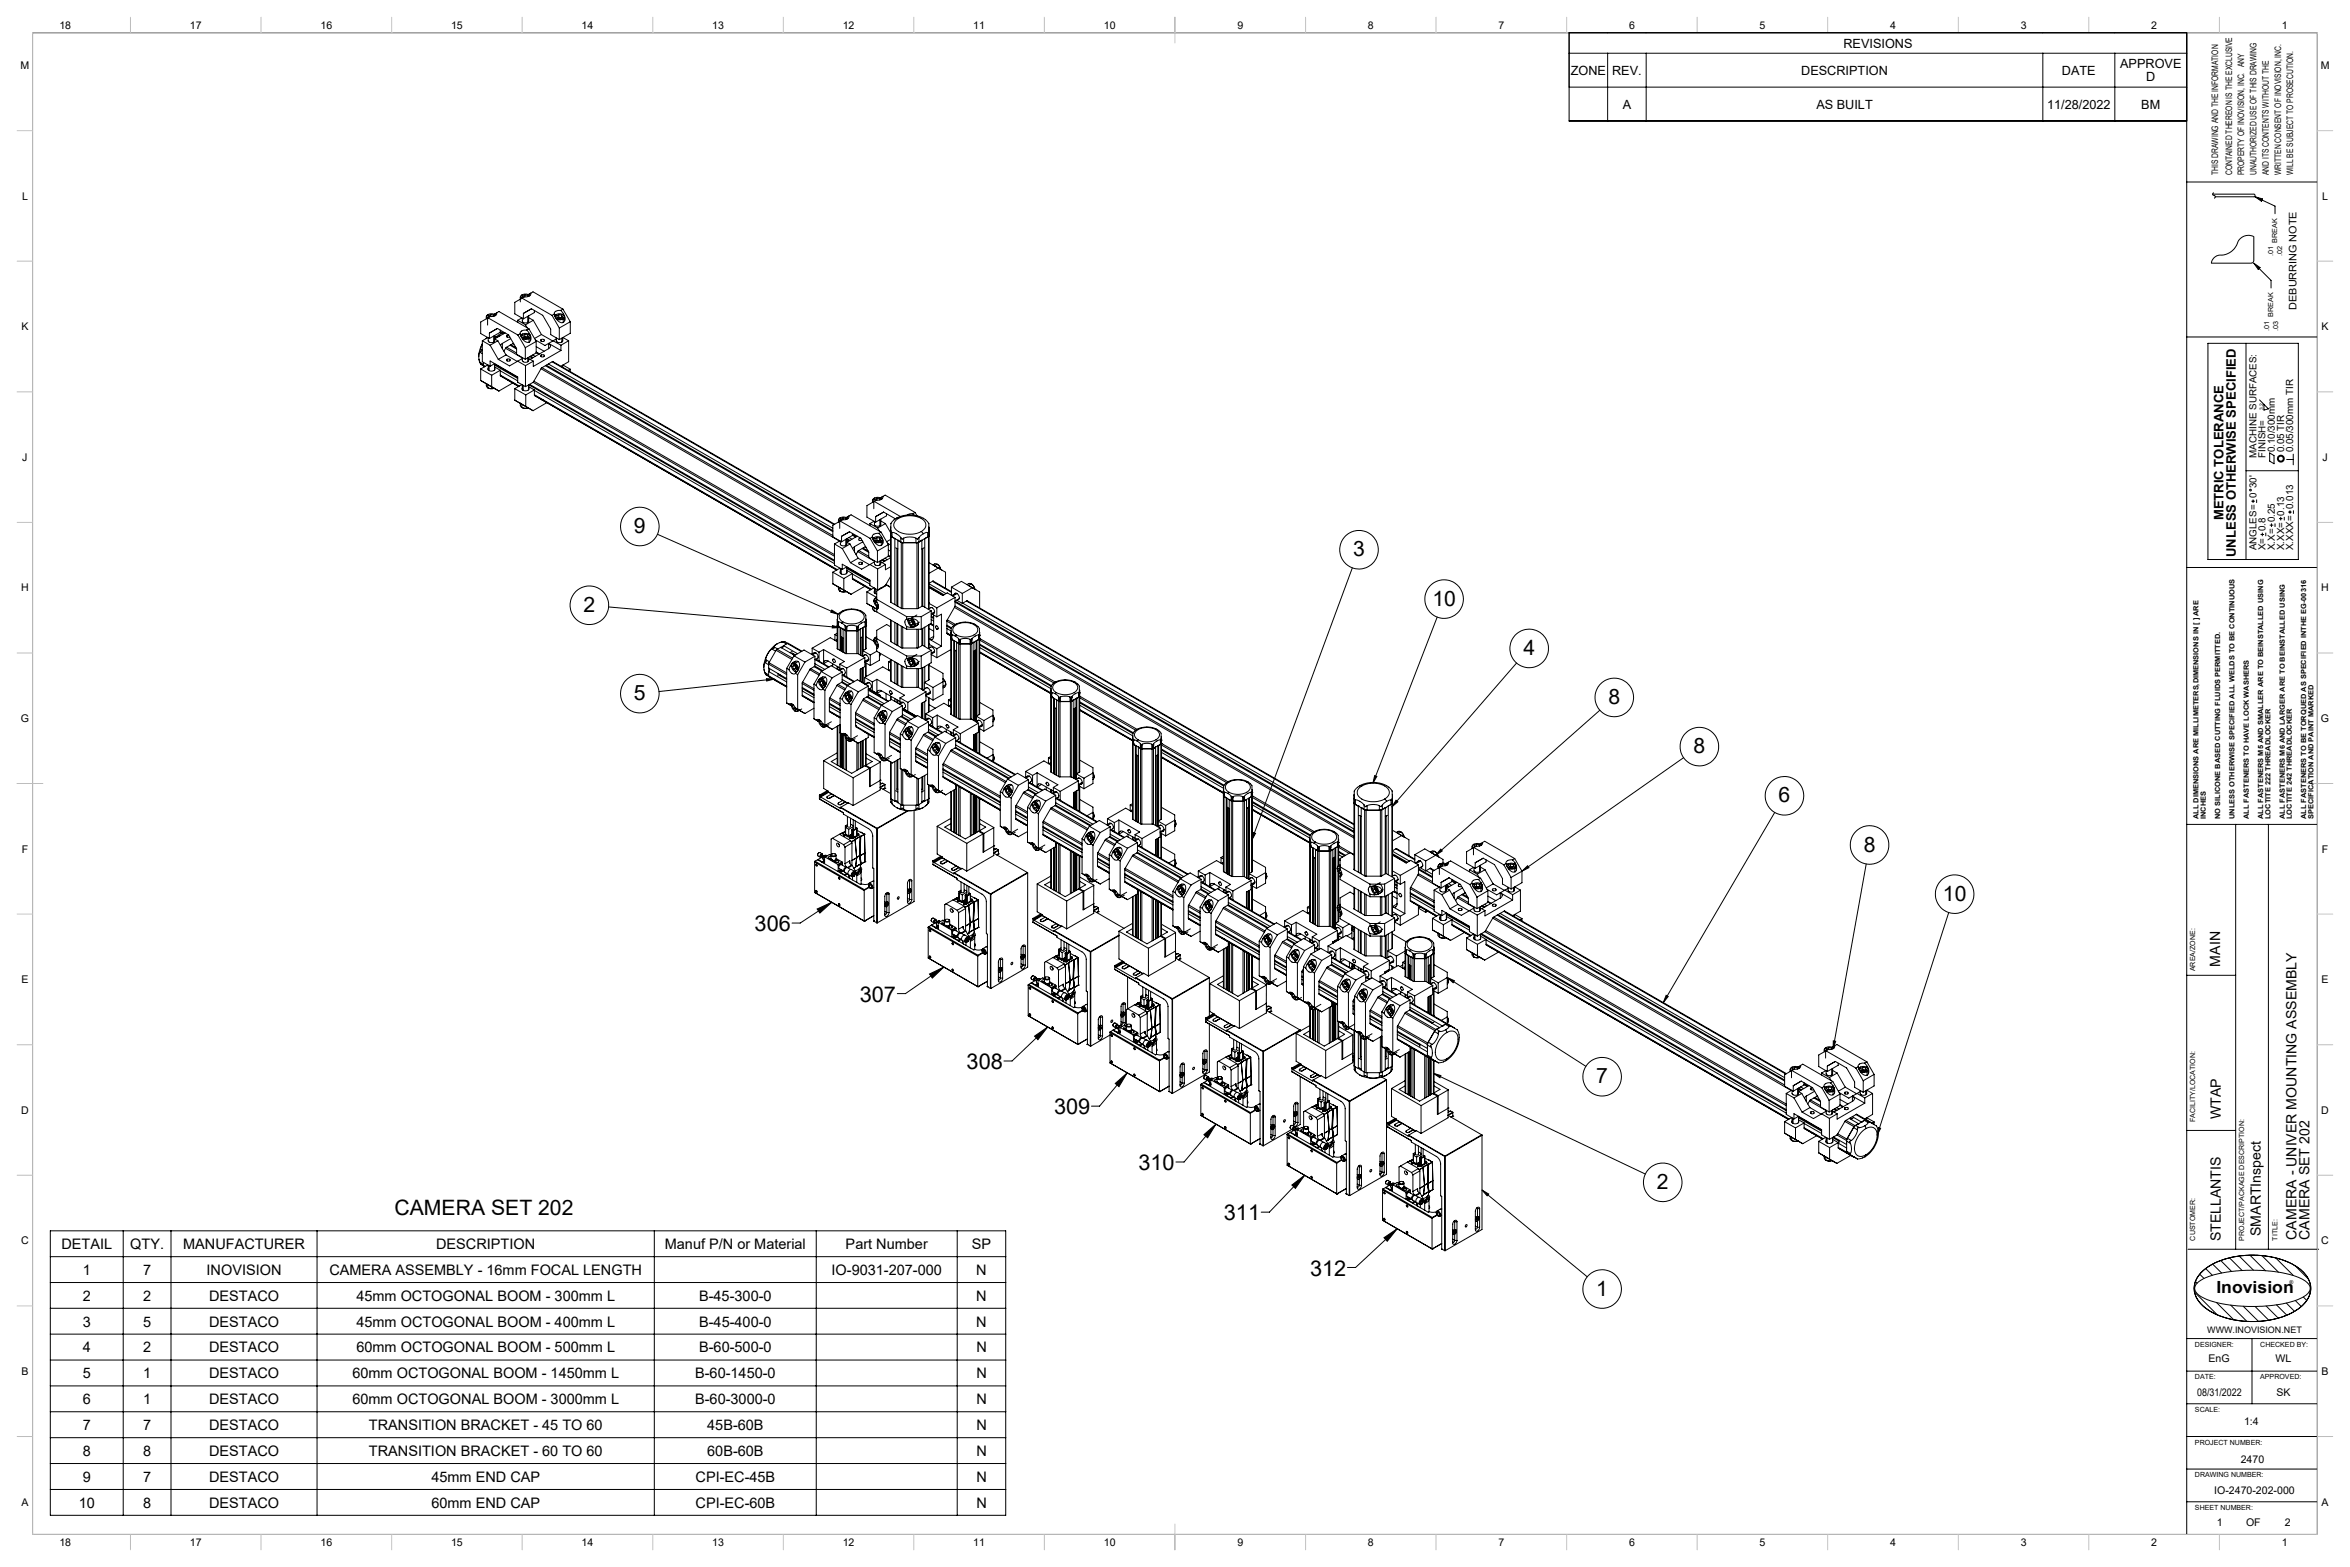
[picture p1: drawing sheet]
<svg xmlns="http://www.w3.org/2000/svg" width="914mm" height="610mm" viewBox="0 0 914 610" stroke-linecap="round" stroke-linejoin="round" font-family="sans-serif">
<defs><g id="words">
<g font-size="8.5">
<text x="293.6" y="362.3">306</text>
<text x="334.5" y="389.7">307</text>
<text x="376.1" y="415.9">308</text>
<text x="410.1" y="433.5">309</text>
<text x="443" y="455.2">310</text>
<text x="476.2" y="474.7">311</text>
<text x="509.7" y="496.3">312</text>
</g>
<g font-size="8.2">
<text x="246.7" y="207.4">9</text>
<text x="526.5" y="216.4">3</text>
<text x="227.1" y="238">2</text>
<text x="557.3" y="235.6">10</text>
<text x="592.7" y="254.8">4</text>
<text x="246.7" y="272.4">5</text>
<text x="625.9" y="273.9">8</text>
<text x="659" y="293">8</text>
<text x="692.1" y="312.1">6</text>
<text x="725.2" y="331.3">8</text>
<text x="756" y="350.4">10</text>
<text x="621.1" y="421.4">7</text>
<text x="644.7" y="462.5">2</text>
<text x="153.5" y="472.6">CAMERA SET 202</text>
<text x="621.1" y="504">1</text>
</g>
<text font-size="6.5" x="862.4" y="503">Inovision</text>
<g font-size="5.6">
<text x="23.9" y="485.9">DETAIL</text>
<text x="50.7" y="485.9">QTY.</text>
<text x="71.3" y="485.9">MANUFACTURER</text>
<text x="169.7" y="485.9">DESCRIPTION</text>
<text x="258.7" y="485.9">Manuf P/N or Material</text>
<text x="329.1" y="485.9">Part Number</text>
<text x="378.1" y="485.9">SP</text>
<text x="32.2" y="496">1</text>
<text x="55.7" y="496">7</text>
<text x="80.4" y="496">INOVISION</text>
<text x="128.2" y="496">CAMERA ASSEMBLY - 16mm FOCAL LENGTH</text>
<text x="323.6" y="496">IO-9031-207-000</text>
<text x="379.9" y="496">N</text>
<text x="32.2" y="506">2</text>
<text x="55.7" y="506">2</text>
<text x="81.3" y="506">DESTACO</text>
<text x="138.7" y="506">45mm OCTOGONAL BOOM - 300mm L</text>
<text x="272" y="506">B-45-300-0</text>
<text x="379.9" y="506">N</text>
<text x="32.2" y="516.1">3</text>
<text x="55.7" y="516.1">5</text>
<text x="81.3" y="516.1">DESTACO</text>
<text x="138.7" y="516.1">45mm OCTOGONAL BOOM - 400mm L</text>
<text x="272" y="516.1">B-45-400-0</text>
<text x="379.9" y="516.1">N</text>
<text x="32.2" y="526.1">4</text>
<text x="55.7" y="526.1">2</text>
<text x="81.3" y="526.1">DESTACO</text>
<text x="138.7" y="526.1">60mm OCTOGONAL BOOM - 500mm L</text>
<text x="272" y="526.1">B-60-500-0</text>
<text x="379.9" y="526.1">N</text>
<text x="32.2" y="536.2">5</text>
<text x="55.7" y="536.2">1</text>
<text x="81.3" y="536.2">DESTACO</text>
<text x="137.1" y="536.2">60mm OCTOGONAL BOOM - 1450mm L</text>
<text x="270.5" y="536.2">B-60-1450-0</text>
<text x="379.9" y="536.2">N</text>
<text x="32.2" y="546.3">6</text>
<text x="55.7" y="546.3">1</text>
<text x="81.3" y="546.3">DESTACO</text>
<text x="137.1" y="546.3">60mm OCTOGONAL BOOM - 3000mm L</text>
<text x="270.5" y="546.3">B-60-3000-0</text>
<text x="379.9" y="546.3">N</text>
<text x="32.3" y="556.3">7</text>
<text x="55.7" y="556.3">7</text>
<text x="81.4" y="556.3">DESTACO</text>
<text x="143.6" y="556.3">TRANSITION BRACKET - 45 TO 60</text>
<text x="275.2" y="556.3">45B-60B</text>
<text x="379.9" y="556.3">N</text>
<text x="32.3" y="566.4">8</text>
<text x="55.7" y="566.4">8</text>
<text x="81.4" y="566.4">DESTACO</text>
<text x="143.6" y="566.4">TRANSITION BRACKET - 60 TO 60</text>
<text x="275.2" y="566.4">60B-60B</text>
<text x="379.9" y="566.4">N</text>
<text x="32.3" y="576.5">9</text>
<text x="55.7" y="576.5">7</text>
<text x="81.4" y="576.5">DESTACO</text>
<text x="167.9" y="576.5">45mm END CAP</text>
<text x="270.6" y="576.5">CPI-EC-45B</text>
<text x="379.9" y="576.5">N</text>
<text x="30.7" y="586.5">10</text>
<text x="55.7" y="586.5">8</text>
<text x="81.4" y="586.5">DESTACO</text>
<text x="167.9" y="586.5">60mm END CAP</text>
<text x="270.6" y="586.5">CPI-EC-60B</text>
<text x="379.9" y="586.5">N</text>
</g>
<g font-size="5.5">
<text x="863.9" y="376" transform="rotate(-90 863.9 376)">MAIN</text>
<text x="864.2" y="435.5" transform="rotate(-90 864.2 435.5)">WTAP</text>
<text x="864.2" y="482.9" transform="rotate(-90 864.2 482.9)">STELLANTIS</text>
<text x="879.7" y="480.9" transform="rotate(-90 879.7 480.9)">SMARTInspect</text>
<text x="893.5" y="482.3" transform="rotate(-90 893.5 482.3)">CAMERA - UNIVER MOUNTING ASSEMBLY</text>
<text x="898.7" y="482.3" transform="rotate(-90 898.7 482.3)">CAMERA SET 202</text>
</g>
<g font-size="5.1">
<text x="865.2" y="202.4" transform="rotate(-90 865.2 202.4)">METRIC TOLERANCE</text>
<text x="870" y="216.7" transform="rotate(-90 870 216.7)">UNLESS OTHERWISE SPECIFIED</text>
</g>
<g font-size="4.9">
<text x="717.3" y="18.5">REVISIONS</text>
<text x="611.2" y="29.1">ZONE</text>
<text x="627.3" y="29.1">REV.</text>
<text x="700.9" y="29.1">DESCRIPTION</text>
<text x="802.3" y="29.1">DATE</text>
<text x="825" y="26.6">APPROVE</text>
<text x="835.1" y="31.6">D</text>
<text x="631.4" y="42.3">A</text>
<text x="706.8" y="42.3">AS BUILT</text>
<text x="796.6" y="42.3">11/28/2022</text>
<text x="833.2" y="42.3">BM</text>
</g>
<g font-size="4.1">
<text x="23.1" y="11.2">18</text>
<text x="73.9" y="11.2">17</text>
<text x="124.7" y="11.2">16</text>
<text x="175.5" y="11.2">15</text>
<text x="226.3" y="11.2">14</text>
<text x="277.1" y="11.2">13</text>
<text x="327.9" y="11.2">12</text>
<text x="378.7" y="11.2">11</text>
<text x="429.5" y="11.2">10</text>
<text x="481.5" y="11.2">9</text>
<text x="532.3" y="11.2">8</text>
<text x="583.1" y="11.2">7</text>
<text x="633.9" y="11.2">6</text>
<text x="684.7" y="11.2">5</text>
<text x="735.5" y="11.2">4</text>
<text x="786.3" y="11.2">3</text>
<text x="837.1" y="11.2">2</text>
<text x="887.9" y="11.2">1</text>
<text x="8" y="26.9">M</text>
<text x="903" y="26.9">M</text>
<text x="8.6" y="77.7">L</text>
<text x="903.6" y="77.7">L</text>
<text x="8.3" y="128.5">K</text>
<text x="903.3" y="128.5">K</text>
<text x="8.7" y="179.3">J</text>
<text x="903.7" y="179.3">J</text>
<text x="8.2" y="230.1">H</text>
<text x="903.2" y="230.1">H</text>
<text x="8.1" y="280.9">G</text>
<text x="903.1" y="280.9">G</text>
<text x="8.4" y="331.7">F</text>
<text x="903.4" y="331.7">F</text>
<text x="8.3" y="382.5">E</text>
<text x="903.3" y="382.5">E</text>
<text x="8.2" y="433.3">D</text>
<text x="903.2" y="433.3">D</text>
<text x="8.2" y="484.1">C</text>
<text x="903.2" y="484.1">C</text>
<text x="859.3" y="529.7">EnG</text>
<text x="885.4" y="529.7">WL</text>
<text x="8.3" y="534.9">B</text>
<text x="903.3" y="534.9">B</text>
<text x="855" y="542.9">08/31/2022</text>
<text x="885.8" y="542.9">SK</text>
<text x="873.2" y="554.3">1:4</text>
<text x="871.9" y="569.1">2470</text>
<text x="861.6" y="581.1">IO-2470-202-000</text>
<text x="8.3" y="585.7">A</text>
<text x="903.3" y="585.7">A</text>
<text x="862.6" y="593.5">1</text>
<text x="873.9" y="593.5">OF</text>
<text x="889" y="593.5">2</text>
<text x="23.1" y="601.4">18</text>
<text x="73.9" y="601.4">17</text>
<text x="124.7" y="601.4">16</text>
<text x="175.5" y="601.4">15</text>
<text x="226.3" y="601.4">14</text>
<text x="277.1" y="601.4">13</text>
<text x="327.9" y="601.4">12</text>
<text x="378.7" y="601.4">11</text>
<text x="429.5" y="601.4">10</text>
<text x="481.5" y="601.4">9</text>
<text x="532.3" y="601.4">8</text>
<text x="583.1" y="601.4">7</text>
<text x="633.9" y="601.4">6</text>
<text x="684.7" y="601.4">5</text>
<text x="735.5" y="601.4">4</text>
<text x="786.3" y="601.4">3</text>
<text x="837.1" y="601.4">2</text>
<text x="887.9" y="601.4">1</text>
</g>
<text font-size="4" x="893.5" y="120.5" transform="rotate(-90 893.5 120.5)">DEBURRING NOTE</text>
<g font-size="3.8">
<text x="878" y="178.1" transform="rotate(-90 878 178.1)">MACHINE SURFACES:</text>
<text x="881.6" y="178.1" transform="rotate(-90 881.6 178.1)">FINISH=</text>
<text x="885.2" y="176" transform="rotate(-90 885.2 176)">0.10/300mm</text>
<text x="888.7" y="176" transform="rotate(-90 888.7 176)">0.05 TIR</text>
<text x="892.3" y="176" transform="rotate(-90 892.3 176)">0.05/300mm TIR</text>
<text x="878" y="190" transform="rotate(-90 878 190)">30'</text>
<text x="878" y="214.1" transform="rotate(-90 878 214.1)">ANGLES= 0</text>
<text x="881.6" y="214.1" transform="rotate(-90 881.6 214.1)">X= 0.8</text>
<text x="885.2" y="214.1" transform="rotate(-90 885.2 214.1)">X.X= 0.25</text>
<text x="888.7" y="214.1" transform="rotate(-90 888.7 214.1)">X.XX= 0.13</text>
<text x="892.3" y="214.1" transform="rotate(-90 892.3 214.1)">X.XXX= 0.013</text>
</g>
<g font-size="3.5">
<text x="863.1" y="68.2" transform="rotate(-90 863.1 68.2)">THIS DRAWING AND THE INFORMATION</text>
<text x="868.5" y="68.2" transform="rotate(-90 868.5 68.2)">CONTAINED THEREON IS THE EXCLUSIVE</text>
<text x="873.3" y="68.2" transform="rotate(-90 873.3 68.2)">PROPERTY OF INOVISION, INC. ANY</text>
<text x="878" y="68.2" transform="rotate(-90 878 68.2)">UNAUTHORIZED USE OF THIS DRAWING</text>
<text x="882.8" y="68.2" transform="rotate(-90 882.8 68.2)">AND ITS CONTENTS WITHOUT THE</text>
<text x="887.6" y="68.2" transform="rotate(-90 887.6 68.2)">WRITTEN CONSENT OF INOVISION, INC.</text>
<text x="892.3" y="68.2" transform="rotate(-90 892.3 68.2)">WILL BE SUBJECT TO PROSECUTION.</text>
<text x="858.8" y="518.8">WWW.INOVISION.NET</text>
</g>
<g font-size="2.7">
<text x="886.1" y="94.4" transform="rotate(-90 886.1 94.4)">BREAK</text>
<text x="884.5" y="99.8" transform="rotate(-90 884.5 99.8)">.01</text>
<text x="888.1" y="99.8" transform="rotate(-90 888.1 99.8)">.02</text>
<text x="884.5" y="123.3" transform="rotate(-90 884.5 123.3)">BREAK</text>
<text x="882.9" y="128.7" transform="rotate(-90 882.9 128.7)">.01</text>
<text x="886.5" y="128.7" transform="rotate(-90 886.5 128.7)">.03</text>
<text x="855.5" y="318.6" transform="rotate(-90 855.5 318.6)">ALL DIMENSIONS ARE MILLIMETERS,DIMENSIONS IN [ ] ARE</text>
<text x="858.3" y="318.6" transform="rotate(-90 858.3 318.6)">INCHES</text>
<text x="863.9" y="318.6" transform="rotate(-90 863.9 318.6)">NO SILICONE BASED CUTTING FLUIDS PERMITTED.</text>
<text x="869.5" y="318.6" transform="rotate(-90 869.5 318.6)">UNLESS OTHERWISE SPECIFIED ALL WELDS TO BE CONTINUOUS</text>
<text x="875" y="318.6" transform="rotate(-90 875 318.6)">ALL FASTENERS TO HAVE LOCK WASHERS</text>
<text x="880.6" y="318.6" transform="rotate(-90 880.6 318.6)">ALL FASTENERS M5 AND SMALLER ARE TO BEINSTALLED USING</text>
<text x="883.4" y="318.6" transform="rotate(-90 883.4 318.6)">LOCTITE 222 THREADLOCKER</text>
<text x="889" y="318.6" transform="rotate(-90 889 318.6)">ALL FASTENERS M6 AND LARGER ARE TO BEINSTALLED USING</text>
<text x="891.8" y="318.6" transform="rotate(-90 891.8 318.6)">LOCTITE 242 THREADLOCKER</text>
<text x="897.4" y="318.6" transform="rotate(-90 897.4 318.6)">ALL FASTENERS TO BE TORQUED AS SPECIFIED INTHE EG-00316</text>
<text x="900.2" y="318.6" transform="rotate(-90 900.2 318.6)">SPECIFICATION AND PAINT MARKED</text>
<text x="854.1" y="377.8" transform="rotate(-90 854.1 377.8)">AREA/ZONE:</text>
<text x="854.1" y="436.6" transform="rotate(-90 854.1 436.6)">FACILITY/LOCATION:</text>
<text x="854.1" y="482.6" transform="rotate(-90 854.1 482.6)">CUSTOMER:</text>
<text x="873.2" y="482.6" transform="rotate(-90 873.2 482.6)">PROJECT/PACKAGE DESCRIPTION:</text>
<text x="886.2" y="482.6" transform="rotate(-90 886.2 482.6)">TITLE:</text>
<text x="854.1" y="523.9">DESIGNER:</text>
<text x="879.5" y="523.9">CHECKED BY:</text>
<text x="854.1" y="536.6">DATE:</text>
<text x="879.5" y="536.6">APPROVED:</text>
<text x="854.1" y="549.3">SCALE:</text>
<text x="854.1" y="562">PROJECT NUMBER:</text>
<text x="854.1" y="574.7">DRAWING NUMBER:</text>
<text x="854.1" y="587.4">SHEET NUMBER:</text>
</g>
<text font-size="2.1" x="890.8" y="499.7">®</text>
<text font-size="1.9" x="880.6" y="159.4" transform="rotate(-90 880.6 159.4)">3.2</text>
</g></defs>
<g fill="none" stroke="#000" stroke-width=".39">
<path d="M12.7 12.7h889v584.2h-889zM610.6 12.7v34.4h240.3M850.9 12.7v584.2M610.6 20.7h240.3M610.6 33.9h240.3M625.5 20.7v26.4M640.5 20.7v26.4M794.9 20.7v26.4M822.9 20.7v26.4M850.9 70.8h50.8M861 75.5h16.1l.4 .5-.4 .6h-15.1M861.5 75a.63 .63 0 0 0-.5 .8 .63 .63 0 0 0 .9 .4l.1 .5-.5 .4"/>
<path d="M877.5 76.6l2.9 .8-.5 .9zM877.5 76.6l7.7 3.6v2.9M202.5 115.6v1.8M203.1 116l-2.8 1.6v4.5l3.4 1.9M203.1 116l11.7 6.7M203.2 114.7a.81 .81 0 0 0-.2 1.4l-.5 .3M203.2 114.7a.89 .89 0 0 0-.7 .6 .89 .89 0 0 0 .2 .9M203.2 114.7l.9-.3 1.6 .3M204.2 114.8l-.9 .5 .3 .4M204.2 114.8l1.1 .1M204.2 114.8v.7M205.3 114.9l.2 .5"/>
<path d="M205.3 114.9v.5M205.7 114.7l.4 .3M205.7 114.7l.5 .3M206 114.4l-.5 .2M206 114.4v.4M206.5 114.1a1.79 1.79 0 0 1-2.5 1.4l-.9 .5M206.5 114.1l-.5 .3M206.5 114.1l.9-.6 11.6 6.8M861.6 100.2l1.1-.7a10.8 10.8 0 0 0 5.5-1.6l2-2.4a4.8 4.8 0 0 1 6.8-3.5v9.4l-.5 .8-16 .2 .2-1.1zM877 102.4l2.4 1.7-.7 .7zM879.1 104.5l4.6 4.6v2.9M186.3 138.7l.4 2.2"/>
<path d="M186.4 139.7v.3M186.7 137l-.4 1.7M186.7 137l1 .6M187 135.9l.2 .8-.5 .3M187 135.9l.7 .3M187.7 133.8a10 10 0 0 0-1.4 4.9M187.7 133.8l-.7 2.1M187.7 132.6v8.1l3 1.8M187.7 132.6l3 1.7M189.2 123.3v.7M189.5 131.2l-.4 .6M189.7 123.7v2.8"/>
<path d="M189.8 131.3l-2.1 1.3M189.9 123.6l-2.9 1.7v4.5l3.4 1.9M189.9 123.6l11.6 6.8M190 131.4v1.5l1 .4 1.1-.2M190 122.3a.9 .9 0 0 0-.5 1.6M190 122.3a.75 .75 0 0 0-.5 .7 .75 .75 0 0 0 .3 .7M190 122.3l.9-.2 1.5 .2M190.4 131.7v-2.1l3.1-1.8 4.4 2.5 3.1 5.4v2.1l3.4 2M190.7 134.3l3.2 5.5M190.9 122.4l-.8 .5 .2 .5M190.9 122.4l1.1 .2M190.9 122.4v.8"/>
<path d="M192 122.6l.2 .4M192 122.6v.4M192.1 130.7v2.4M192.4 122.3l.4 .4M192.4 122.3l.5 .4M192.5 130.5v2.1l-.4 .5M192.7 122l-.4 .3M192.7 122v.5M192.9 131.1l-.4 .2M192.9 131.1l.4 .2M193.3 121.7a1.78 1.78 0 0 1-2.5 1.4l-.9 .5M193.3 121.7l-.6 .3"/>
<path d="M193.3 121.7l.8-.5 11.7 6.7M193.7 132.6l-3 1.7M193.7 132.6l1.8 3M193.9 139.8l4.4 2.5 3.1-1.8M194 130.4l.5 .3M194 130.4v.4l-.8 .5M194 130.4l-1.1 .7M194.4 129.4l.7 .4M194.7 129l.8 .5M194.7 128.4v.9l-4.3 2.4M195.4 129.5l.7 .2M195.4 129.5l-1.4 .9"/>
<path d="M195.4 129.5l.5 .4M195.5 133.6l-.7 .8M195.5 135.6l1.4 2.5M195.5 133.6v2M196.5 129.5l-4 2.3 1.2 .8M196.7 135.5l6.5 3.7M196.9 138.1l4.4 2.5M196.9 138.1l-3 1.7M197.1 135.1l3.9 2.2M197.3 139.8a.59 .59 0 0 1 .9-.3 .59 .59 0 0 1 .1 .9h-1M197.3 139.8l-.2 .2 .2 .4M197.3 130.5l-.2 .2 .2 .4"/>
<path d="M197.3 131.1h1.1M197.3 130.5v.6M197.3 139.8v.6M197.9 130.4l-.6 .1M198.5 134.3l2.5 1.5M198.7 131.7l-3.2 1.9M198.8 134.1l2 1.2M199.6 133.7l.4 .2M199.8 133.6l-2.9 1.6-.8 1.4M201.4 124.6v.8M201.4 124.6l3.1 1.8M201.5 130.4l2.9 4.9"/>
<path d="M202.4 129.9a3.2 3.2 0 0 0 3.6 3.2l.5-.9v-1.1M202.4 129.9l-.9 .5M203.1 123.7l-1.7 .9M203.2 139.1l.2 1.5 .8 .3 1.2-.2M203.2 123.8l.1 1.4 .9 .4 1.2-.2M203.2 130a.88 .88 0 0 0-.4 1.1 .88 .88 0 0 0 1 .6l1.9-.3M203.2 130l-.6 .5M203.2 130l.9-.3 1.6 .3M203.2 139.5l-1.8 1M203.7 124v-2.1l3.1-1.8 4.4 2.6 3.1 5.3v2.2l3.3 1.9M204.2 131.1l-.2 .1h.7M204.2 130.1v1"/>
<path d="M204.2 130.1l-.9 .4 .4 .7 1.1 .2 .8-.5-.3-.7M204.2 130.1l1.1 .1M204.2 131.1l.5 .1M204.4 135.3v4.5M204.5 126.4l.7 1.2M204.7 131.2h.3zM204.9 128.4l1.1 1.3M204.9 128.4a1.83 1.83 0 0 0-2.5 1.5M205.3 130.2v.9M205.4 123.1v2.3M205.4 139.2v1.5M205.7 139v1.4l-.3 .3"/>
<path d="M205.7 122.9v2.2l-.3 .3M205.7 130a.76 .76 0 0 1 .5 .7 .76 .76 0 0 1-.5 .7M205.7 130a.9 .9 0 0 1 .8 .8 .9 .9 0 0 1-.6 .9M205.7 139.5l1.8 1M205.7 123.6l1.8 1M205.7 131.4l.2 .3M205.8 127.9l-.9 .5M205.8 127.9l2.8 4.9M205.9 131.7a3 3 0 0 1-2.6 .1M205.9 131.7v1.4M206 129.7l.3 .8M206 129.7v.4"/>
<path d="M206.1 138.7l1 .6M206.2 130.3v.1M206.5 130.9v1.4M206.5 138.5l.9 .6M207.3 138.1l.9 .5M207.5 124.6l-3 1.8M207.5 124.6l3.2 5.5M207.9 120.8v.8l-4.2 2.4M208.3 132.2l3.8 2.2 1.4-.8M208.6 136.9l1.3 .8M208.6 132.8l-4.2 2.5M208.6 132.8v4.5l-4.2 2.5"/>
<path d="M208.6 134.9l3.1 1.7M208.6 137.2l1.1 .6M210.6 138.1a.62 .62 0 0 1 .8-.2 .62 .62 0 0 1 .2 .8h-1M210.6 138.1l-.3 .3 .3 .3M210.6 132.1a.59 .59 0 0 1 .8-.2 .59 .59 0 0 1 .1 .9l-.9-.1M210.6 132.1l-.3 .3 .3 .3M210.6 132.1v.6M210.6 138.1v.6M210.7 130.1l-2.7 1.6M210.7 130.1l4.4 2.5M213.5 133.6a1.08 1.08 0 0 1 .7 1 1.08 1.08 0 0 1-.7 1M213.5 135.6l-7.3 4.2"/>
<path d="M213.5 133.6l4.8 2.7M213.5 133.6v2M214.8 122.7l2.8 4.9M215.2 132.6l-1.7 1M215.2 132.6l3.1 1.7M215.7 122.2a3.2 3.2 0 0 0 3.5 3.2l.6-.9-.1-1.1M215.7 122.2l-.9 .5M216.5 131.4l.2 1.6 .8 .3 1.1-.2M216.5 131.8l-1.3 .8M216.5 122.3a.88 .88 0 0 0-.5 1.1 .88 .88 0 0 0 1.1 .6l1.9-.2M216.5 122.3l-.6 .5M216.5 122.3l.9-.2 1.6 .2"/>
<path d="M217.4 123.4l-.2 .2 .8-.1M217.4 122.4l-.8 .5 .3 .6 1.1 .2 .8-.5-.3-.6M217.4 122.4l1.1 .2M217.4 122.4v1M217.4 123.4l.6 .1M217.6 127.6v4.5M218 123.5l.2 .1M218 123.5l.3 .1M218.2 120.8l1 1.2M218.2 120.8a1.81 1.81 0 0 0-2.5 1.4M218.3 136.3l-10.8 6.3v-2.1M218.3 134.3v2"/>
<path d="M218.5 122.6v.8M218.6 131.6v1.5M219 131.3v1.4l-.4 .4M219 122.3a.78 .78 0 0 1 .5 .8 .78 .78 0 0 1-.5 .7M219 122.3a.91 .91 0 0 1 .7 .8 .91 .91 0 0 1-.6 1M219 123.8l.1 .3M219 120.3l-.8 .5M219 120.3l2.9 4.9M219 131.3l2.3 1.3M219.1 124.1l-1.4 .3-1.2-.2M219.1 124.1v1.3M219.2 122l.4 .8"/>
<path d="M219.2 122v.5M219.7 123.3v1.4M221.3 132.6l-3 1.7M221.3 132.6v8.1l-3 1.8M221.9 125.2v4.4l-4.3 2.5M221.9 125.2l-4.3 2.4M850.9 131.1h50.8M859.1 133.6h35.2v84.1h-35.2zM873.9 133.6v84.1M186.5 140.4l.5 1.2M186.7 140.9l1.4 .8M186.7 140.9l.3 .7"/>
<path d="M187 141.6l1.2 .7zM187 148l2.2 1.3 .1 .9 .5 .6M187 143.5l4.3 2.5M187 143.5v4.5M187 148l4.3 2.5M188.1 142.1l.5 .6M188.1 142.1l.7 .4M188.2 141l-.1 1.1M189.1 149.2l.6 .4zM189.7 149.6l4.4 2.5M189.8 150.8l1 .4 1.4-.2-1.3 .2zM189.8 142l-2.8 1.5"/>
<path d="M189.8 149.6v1.2M190 143.3a1 1 0 0 0 .3 1 1 1 0 0 0 1.2 .1 .81 .81 0 0 0 .8-.3 .81 .81 0 0 0 .2-.8M190 142.1v1.8M190.3 142.3v1.9M190.7 142.5l1.8-1v2.4M190.7 142.5v-2.1l10.7 6.2v2.1l3.1 1.7M191.3 150.5l2.8 1.6M191.3 146v4.5M192.5 141.6l8.9 5.2M192.5 142l8.9 5.2M192.5 142.8l2.2 1.2M192.7 141.8l-.1 .3"/>
<path d="M194.7 144.3l6.7 3.9M194.7 145.9l7.4 4.3M194.7 144v2.2l3.1 1.8M194.7 144l-3.4 2M194.8 146.3l7 4-4.2-2.4M197.8 148h.1M199.5 149l-5.4 3.1M200.3 151.2l4.3 2.4M200.3 151.2v4.5l4.3 2.4M201.4 140.5l3.1 1.7M202.4 156.9l.6 .3zM202.5 156.9v1l.6 .6"/>
<path d="M203 157.2l4.4 2.6M203.1 158.5l1 .3 1.4-.1M203.1 158.5a2.58 2.58 0 0 0 2.4 .2M203.1 149.6l-2.8 1.6M203.1 157.3v1.2M203.2 150.9a1 1 0 0 0 .4 1.1 1 1 0 0 0 1.2 0 .78 .78 0 0 0 .8-.2 .78 .78 0 0 0 .1-.9M203.2 149.7v1.9M203.6 149.9v1.9M204.5 142.2v8.2M204.6 158.1l2.8 1.7M204.6 153.6v4.5M205.7 151.6v-1.9l119 68.7"/>
<path d="M205.7 150.4l2.2 1.3M206.1 149.5l118.6 68.4M207.4 148.7l117.3 67.7M207.5 140.5l-3 1.7M207.7 148.3l117 67.5M207.9 151.9l116.8 67.4M207.9 151.7v2.1l117.7 68-117.5-67.9M207.9 153.6l117.9 68M207.9 151.7l-3.3 1.9M210.5 143.4l116.2 67.1M210.9 143.1l113.2 65.3M211 155.6h.1"/>
<path d="M212.2 142.3l111.9 64.5M212.6 142.1l111.5 64.3M212.8 156.6l-5.4 3.2M213.4 141.6l110.7 63.9M214.8 140.8l109.7 63.3M215.1 140.6l109.7 63.3M215.1 140.6l.1 .1M215.1 140.6l-4.4 2.6-3.2 5.5-3 1.7M219 142.1v.8M219 142l2.9 1.7M221.9 143.7l-.8 .4M221.9 143.7v.9"/>
<path d="M879.2 155.6l3.4 3.5-1.7 .4v-2.2M883.1 176.2l1.7 1v3.2l-1.7-1zM889.7 178.8h2.6M892.3 176.7v4.1M339.5 194.7v.7M340 195.2v2.7M340.1 195.1l-2.8 1.6v4.5l3.4 1.9M340.1 195.1l10.2 5.8M340.3 193.8a.89 .89 0 0 0-.8 .6 .89 .89 0 0 0 .3 .9M340.3 193.8a.71 .71 0 0 0-.6 .6 .71 .71 0 0 0 .4 .7M340.3 193.8a2.56 2.56 0 0 1 2.4 0M341.2 193.9v.7"/>
<path d="M341.2 193.9l-.8 .4 .2 .5M341.2 193.9l1.1 .1M342.3 194l.2 .4M342.3 194v.5M342.7 193.8l.4 .3M342.7 193.8l.5 .3M343 193.4l-.5 .3M343 193.4v.5M343.5 193.1a1.78 1.78 0 0 1-2.5 1.5l-.9 .5M343.5 193.1l-.5 .3M343.5 193.1l.9-.5 11.7 6.8M344.9 199.8v.9l-4.2 2.4"/>
<path d="M355.2 199.8l.6 .6M355.2 199.8l-1.3 .1-.9 .5M356.1 199.4l-.9 .4M356.1 199.4l.7 1.3M873.9 183.1h20.4M876 195h1.4M876.7 194.3v1.4M878.1 194.3v1.4M890.3 199.2h1.4M891 198.5v1.4M892.4 198.5v1.4M255.8 207.9l70.4 31.1"/>
<path d="M324.7 211.6v8.2l3 1.7M324.7 211.6l3 1.8M326.2 202.4v.7M326.7 202.8v2.8M326.8 210.4l-2.1 1.2M326.9 202.7l-2.8 1.6v4.5l3.3 2M326.9 202.7l11.7 6.7M327 210.5l.2 1.6 1 .3 .9-.2M327 201.4a.89 .89 0 0 0-.5 1.6M327 201.4a.72 .72 0 0 0-.5 .6 .72 .72 0 0 0 .3 .7M327 201.4a2.56 2.56 0 0 1 2.5 0M327.4 210.8v-2.2l3.2-1.7 4.3 2.5 3.1 5.4v2.1l3.4 1.9"/>
<path d="M327.7 213.4l3.2 5.5M327.9 201.5v.7M327.9 201.5l-.8 .5 .2 .5M327.9 201.5l1.1 .2M329 201.7l.2 .4M329 201.7v.4M329.1 209.8v2.4M329.5 201.4l.3 .4M329.5 201.4l.1 .1M329.5 209.6v2l-.4 .6M329.5 209.9l.8 .5M329.5 209.5l1.2 .7"/>
<path d="M329.6 201.5l.3 .2M329.7 201.1l-.4 .3M329.7 201.1v.5M330.3 200.8a1.77 1.77 0 0 1-2.5 1.4l-.9 .5M330.3 200.8l-.6 .3M330.3 200.8l.9-.5 11.6 6.7M330.3 209.1l1.2 .7M330.7 211.6l-3 1.8M330.7 211.6l1.8 3.1M330.9 218.9l4.4 2.5 3.2-1.8M331.7 207.9l1.5 .9M331.7 207.5v.8l-4.3 2.5"/>
<path d="M331.7 208.2l1.2 .8M332.5 212.7l-.7 .8M332.5 214.7l1.4 2.5M332.5 212.7v2M333.6 208.6l-4.1 2.3 1.2 .7M333.8 214.6l6.5 3.7M333.9 217.2l-3 1.7M333.9 217.2l4.4 2.5M334.2 214.2l3.8 2.2M335 209.4a.54 .54 0 0 0-.9 .5 .54 .54 0 0 0 .9 .4l.4-.1M335.4 218.8a.62 .62 0 0 0-.9-.2 .62 .62 0 0 0-.2 .9h1.1M335.4 218.8l.2 .3-.2 .4"/>
<path d="M335.4 218.8v.7M335.5 213.4l2.5 1.5M335.7 210.8l-3.2 1.9M335.8 213.2l2 1.1M336.6 212.7l.4 .2M336.8 212.6l-2.9 1.7-.8 1.4M338.5 203.7l3 1.7M338.5 219.6l3 1.7M338.5 203.7v.8M338.6 209.4l2.8 4.9M339.4 209a3.3 3.3 0 0 0 3.6 3.2l.5-1v-1.1M339.4 209l-.8 .4"/>
<path d="M340.1 202.8l-1.6 .9M340.3 218.2l.2 1.5 1 .3 .9-.2M340.3 202.8l.2 1.6 .7 .3 1.2-.2M340.3 209.1a.86 .86 0 0 0-.5 1.1 .86 .86 0 0 0 1 .5l1.9-.2M340.3 209.1l-.7 .5M340.3 209.1a2.56 2.56 0 0 1 2.4 0M340.3 218.6l-1.8 1M341.2 210.2l-.2 .1h.7M341.2 209.2v1M341.2 209.2l-.8 .4 .3 .7 1.1 .1 .8-.4-.3-.7M341.2 209.2l1.1 .1M341.2 210.2l.5 .1"/>
<path d="M341.4 214.3v4.5M341.5 205.4l.7 1.2M341.7 210.3h.3zM341.9 207.5l1.1 1.2M341.9 207.5a1.78 1.78 0 0 0-2.5 1.5M342.3 209.3v.8M342.4 202.1v2.4M342.4 218.3v1.5M342.7 218.1v1.3l-.3 .4M342.7 201.9v2.2l-.3 .4M342.7 209.1a.73 .73 0 0 1 .6 .7 .73 .73 0 0 1-.6 .7M342.7 209.1a.9 .9 0 0 1 .8 .8 .9 .9 0 0 1-.6 .9"/>
<path d="M342.7 218.6l1.8 1M342.7 202.7l1.8 1M342.7 210.5l.2 .3M342.8 207l-.9 .5M342.8 207l2.9 4.9M342.9 210.8l-1 .3-1.6-.2M342.9 210.8v1.4M343 208.7l.3 .9M343 208.7v.5M343.1 217.8l1 .6M343.3 209.3v.1M343.5 210v1.4"/>
<path d="M343.5 217.6l1 .6M344.3 217.2l1 .5M344.5 219.6l-3 1.7M344.5 219.6v2.1l2-1.2M344.5 203.7l-3 1.7M344.5 203.7l2 3.5M345.3 211.3l1.2 .7M345.7 216l.8 .5M345.7 211.9l-4.3 2.4M345.7 211.9v4.5l-4.3 2.4M345.7 214l.8 .5M345.7 216.3l.8 .5"/>
<path d="M346.5 208.4l.2 .3M346.5 217l-3.2 1.9M346.5 209.9l-1.5 .8M346.6 205l-.1 29.2 4.4 2.6h6.2l1.9-1.1 3.3 2M346.6 203.7v2.8M346.6 206.5v1.9l.5 .5M346.6 203.7h.1M346.6 206.5l.1 .8 .4-.1M346.7 208.7l1.5 .8M346.7 208.7v25.7M347.1 207.2a4.8 4.8 0 0 1 3.4 1.9M347.1 207.2v1.7"/>
<path d="M347.1 208.9l3.4 1.9M348.2 209.5h.1M348.2 209.5v25.7M348.3 201.9l-4.5-2.7-3.1 1.8v2.1M348.5 213.1l.9 .5M348.8 201.6l-.9 .6-1.3 1.5M348.8 201.6a10.4 10.4 0 0 1 12.3 1.6l.3 .5M348.8 201.6l.8 .1M349 213.4v22.3M349.4 210.2h.1M349.4 210.2l1.3 .8M349.4 210.2v25.7"/>
<path d="M349.6 201.7a2.7 2.7 0 0 0-1.8 2.5 2.7 2.7 0 0 0 1.8 2.6 10 10 0 0 0 8.9 0M349.6 201.7a9.1 9.1 0 0 1 10.1 1 2.62 2.62 0 0 1-1.2 4.1M350.5 209.1l.5 .7 .6-.4M350.5 209.1v1.7M350.7 211l.6 .1M350.7 211v25.6M351.3 211.1h5.5M351.3 211.1v25.7M351.6 209.4l2.4-.5 2.4 .5M351.6 209.4v1.7l-1.1-.3M356.4 209.4v1.7l1.2-.3M356.8 211.1v25.7"/>
<path d="M357.4 211l-.6 .1M357.4 211v25.6M357.6 209.1l-.6 .7-.6-.4M357.6 209.1v1.7M358.5 206.8l.8 .8M358.7 210.2h.1M358.7 210.2l-1.3 .8M358.7 210.2v25.7M359.1 213.4v22.4M359.3 207.6l-1.7 1.5M359.5 213.1l-.8 .5M359.8 209.5h.1"/>
<path d="M359.8 209.5v26.7M361 207.2l-1.7 .4M361 207.2v1.7M361 208.9l-3.4 1.9M361.3 208.7l-1.5 .8M361.3 208.7v28.2M361.4 203.7h.1M361.4 205l.1 31.8M361.4 203.7v2.8M361.4 206.5v1.9l-.4 .5M361.4 206.5l-.1 .8-.3-.1M361.5 208.4l-.2 .3"/>
<path d="M361.5 218.9l6.4 3.7v6.2M364.6 219.5l.9 .7 .5 1.3-.3-.9zM364.6 219.5l-.7-.2-.9 .5M364.6 219.5l-1 .6M879.6 207.9h1.4M880.3 207.2v1.4M881.6 207.2v1.4M883.2 204.3h1.4M883.8 203.6v1.4M885.2 203.6v1.4M886.8 201.8h1.3M887.4 201.1v1.4"/>
<path d="M888.8 201.1v1.4M236.8 236.1l90.1 8M323.6 237.3l2.6 1.7-2.9-.8zM324.1 227.1l2.1 1.3 .1 .9 .5 .6M324.1 222.6v4.5M324.1 227.1l7.1 4.1M324.1 222.6l4.2 2.5M326.1 228.3l.6 .4zM326.7 228.7l4.5 2.5M326.8 229.9l1.4 .4 1-.2-1 .2zM326.8 228.7v1.2M326.8 221.1l-2.7 1.5"/>
<path d="M327 222.3a1.02 1.02 0 0 0 .4 1.1 1.02 1.02 0 0 0 1.1 0 .84 .84 0 0 0 .8-.2 .84 .84 0 0 0 .2-.9M327 221.1v1.9M327.3 221.3v2M327.7 221.5l1.8-1v2.5M327.7 221.5v-2l10.8 6.2v2.1l3 1.7M328.3 225.1v4.5M329.5 220.7l9 5.2M329.5 221.1l9 5.2M329.5 221.9l2.2 1.2M331.7 223.3l6.8 3.9M331.7 223.1v2.1l3.1 1.8M331.7 223.1l-3.4 2"/>
<path d="M331.7 225l7.4 4.3M331.9 225.4l6.9 4M334.8 227h.1M334.9 237.9a2.2 2.2 0 0 1 1.4 2.4 2.2 2.2 0 0 1-2 1.9 7.9 7.9 0 0 1-6.4-.3M334.9 237.9a6.8 6.8 0 0 0-8.1 1 2.03 2.03 0 0 0 1.1 3M335.3 237.8l1.6 1.5M335.3 237.8a7.5 7.5 0 0 0-9.4 1.6v2.1M335.3 237.8l-.4 .1M336.5 228.1l-5.3 3.1M336.9 239.4v2.1M337.3 230.3v4.5l3.8 2.2-1.1-.7M337.3 230.3l3.8 2.1"/>
<path d="M339.4 236l.6 .3zM339.5 236v1l.6 .6M340 233.9l.3 .9 1 1.2M340.1 237.6l1 .3M340.1 228.7l-2.8 1.6M340.1 236.3v1.3M340.3 230a.77 .77 0 0 0 0 .8 .77 .77 0 0 0 .8 .3M340.3 228.8v1.8M340.6 234.7l.7 .8M340.6 229v1.9M341.1 233.1a.75 .75 0 0 0-.8 0 .75 .75 0 0 0-.3 .8M341.1 232.7a.89 .89 0 0 0-.9 .3 .89 .89 0 0 0-.2 .9"/>
<path d="M341.1 232.4l-.6 .4M341.1 233.2l11.7 6.7M341.1 237v1.1l11.7 6.7M341.1 233.7h-.5v1M341.2 234.3l-.6 .4M341.3 236l.5 .2M341.3 236l.5 .3M341.5 221.3v8.2M341.5 236.1l-.4 .3v.6M341.6 236.2v.6M341.7 235.3l-.4 .2M341.7 235.5h-.4"/>
<path d="M342.7 228.8v.2M342.8 228.8l.1 .1M343.1 228.6l.2 .1M344.5 227.8l.1 .1M344.7 227.4l1.8 1M346.5 228.5l-1.5-.9-3.9 2.3v4.3a1.78 1.78 0 0 1 0 2.8M346.5 224.3l-2 3.5-3 1.7M352.8 239.9h5.7M352.8 239.9v1M356.8 239.3l-2.4 1.3M358.5 239.9v4.9M361.2 237l1.1-.6 .5 .1 .6 .6 .2 .9"/>
<path d="M361.5 228.4l5.5 3.2M361.5 227.1l6.6 3.8M361.5 228l5.8 3.4M361.5 228.6l5.3 3.1 1.8-1.1 3 1.8M361.5 234.7l3 1.8M362.3 237.7v4.8l-3.8 2.3M362.3 239.7l1 .5M362.3 237.7l-3.8 2.2M362.8 238.9l1.7 1.1M362.8 226.2l7.4 4.2M363 226l7.2 4.2M363 226l.2 .1"/>
<path d="M363 226l-1.5 .9M363.3 239.3v8.3M363.5 220.1l3 1.7M363.6 238l-.2 .6-1.1 .6M363.6 238l-1.3 .8M364.5 236.5v3.5M364.5 240l1.8-1.1v12.5M365.1 221l-3.6 2M370.2 228.4l4.2 2.5M370.2 228.4l3.9-2.2 4.2 2.4M370.2 228.4v3.2M371.4 236.3l155.4 89.7"/>
<path d="M371.4 231.1a1.02 1.02 0 0 1 1.1-.2 1.02 1.02 0 0 1 .6 .9 .8 .8 0 0 1 .2 .9 .8 .8 0 0 1-.6 .5M371.6 234.2l155.2 89.6M371.6 232.4v3.5l-3.2 5.5v5.1l1.6 .9-1.4-.8M371.6 232.4l-7.1 4.1M371.6 235.8l155.2 89.6M372 230.8l-1.6 .9M372.3 233.5l2.1 1.2M372.4 230.9l-1.7 1M373.2 232.9l-1.6 1 155.2 89.5M374.4 230.9v3.8M374.6 234.7l152.2 87.8M376.1 233.8l150.7 87.1"/>
<path d="M376.3 233.7l150.5 86.9M376.3 233.7l.1 .1M376.3 233.7l-1.9 1M376.8 227.7l2.9 1.7M377.9 227.2a2.54 2.54 0 0 1 1.4 2l-.6-1.3zM377.9 227.2l-.8-.2-.9 .4M377.9 227.2l-1.1 .6M378.3 228.6l2.9 1.7v6.2M378.3 228.6l-3.9 2.3M526.2 220.9l-39.2 106M850.9 220.8h50.9M297.2 259.5l.4 2.2"/>
<path d="M297.6 257.8l-.4 1.7M297.6 257.8l1.4 .8M298 256.6l.1 .9-.5 .3M298 256.6l1.4 .9M299 258.3l.1 1.6M299 258.3l7.1 4.1M299.1 259.9v1.3M299.1 259.9l7 4.1M299.2 257.8l-.2 .5M299.2 257.8l6.9 4M300.4 252.5l-1.7 1.8-.7 2.3M300.4 252.5l1.4 .8"/>
<path d="M301.2 251.6l-.1 .6-.7 .3M301.2 251.6l1.4 .9M302 253l-2.8 4.8M302 253l6.1 3.5M302.4 252.6l-.4 .4M302.4 252.6l6 3.4M302.4 250.4a11.3 11.3 0 0 0-5.2 9.1M302.4 250.4l-1.2 1.2M303.6 249.9l-.2 .1M303.8 251.8l-1.4 .8M303.8 251.8l5.4 3.2M304.6 249.7l-2.2 .7"/>
<path d="M304.6 249.7l.8-.1 1.1 .7M304.6 249.7l1.4 .8M304.9 251.2l-1.1 .6M304.9 251.2v.4l-.8 .4M304.9 251.2l5.4 3.1M305.3 249.6l-1.3 .2M306.1 260l.9 .5M306.1 260v13.5M306.3 250.3h.4l5.3 3M306.3 250.3l-1.4 .9M306.3 250.3l5.5 3.2M307.6 259l-.6 1.5"/>
<path d="M308 259a2.65 2.65 0 0 0 1.2 2.2M308 258.8l-.4 .2M308.1 258.3l-.5 .7M308.2 253.4l-.8 .5M308.2 254l1.3 .8M308.4 259.3l.4-.6 .8 .5 .4 1-.4 .6-.8-.5M308.4 259.3l.4 1M308.5 257.9a1.5 1.5 0 0 1 2.1-.5 1.5 1.5 0 0 1 .4 2.1l-.5 1.2-1 1.2M308.6 254.2l-.3 .3M309 255.1l-2.9 4.9M309 255.1l4.2 2.5M309 255.1l3.8-2.2 4.3 2.4"/>
<path d="M309.1 258.9l-.7 .4M309.2 258.3a1.91 1.91 0 0 1 .7 3l-.7-.1M309.2 258.3a.74 .74 0 0 0-.9-.1 .74 .74 0 0 0-.3 .8M309.4 258l1 1.1 .4 1.1M309.4 258a.9 .9 0 0 0-1.1 0 .9 .9 0 0 0-.3 1M309.4 259l.1 .3zM309.4 258l-.2 .3M309.5 259.3l.4 .6-.2-.1M309.5 259.3l.2 .5M309.6 257.2l-1.2 .7M309.7 259.8l-.9 .5M310.6 257.4l-1.2 .6"/>
<path d="M313.2 257.6l-2.8 4.9M316 252.2l2.7 1.5M316 252.2v2.2M316.8 259.4l3 1.7M317.1 259.2l-1.9 1-3.1 5.4v5.1l4.6 2.7-1.6-1M317.1 255.3l-3.9 2.3M317.1 255.3v3.9M317.1 258.2l3.9 2.2M317.1 259.1l3 1.8M317.2 256.6l5.2 3M317.4 254l.7 .6 .2 1.1-1.2 .9M317.4 254l-.6-.1-1.1 .6"/>
<path d="M317.4 254l-1.3 .7M318.7 257.2l.2 .1M318.7 253.7v3.5M318.7 257.2l-1.3-.7 5.2 3M320.5 252.7v5.5M320.5 252.7l8 4.7-1.7 1M320.5 252.7l-1.8 1M322.2 257.2a1.09 1.09 0 0 0-1.2-.1 1.09 1.09 0 0 0-.5 1.1M322.2 257.2l4.6 2.6M322.2 257.2l-1.7 1M323.9 243.4l3 .7-3 .2zM324 258.2v1.1"/>
<path d="M324.5 256.4a.62 .62 0 0 1 .6 .7 .62 .62 0 0 1-.6 .6l-.5-.9M324.5 256.4h-.4l-.1 .4M324.5 256.4l-.5 .4M324.9 246.8l.9 .6M324.9 246.8v2.3M325.8 243.3l.2 .3M325.8 248.6l-.3 .3M325.8 248.7l-.8 .5M325.8 259.2v1.1M325.8 246.3l-.9 .5M325.8 249.6l-2.7-1.5-7.1 4.1M325.9 240.8l-.1 11.6 3.3 1.9h4.7l2.7 1.5"/>
<path d="M325.9 241.5l.1 .5M325.9 241.5l.1 2M326 242h.1M326 243.5l.2 .2M326 243.5h.1M326 242v1.5M326 243.6l.9 .5M326 243.6v8.9M326 259.4v1.1M326.2 241.9l1.3 .5M326.2 241.9l-.2 .1M326.2 241.9v1.8"/>
<path d="M326.2 243.7l2.6 1.5M326.8 258.4l2.7 1.5M326.8 258.4v2M326.9 244.1v8.9M326.9 244.1h.1M327.2 244.2v9M327.2 247.8l.8 .4M327.4 247.9v5.4M327.5 242.4l1.3 1.1M327.9 241.9l-.4 .5M327.9 248.2v5.4M328 244.8v8.9"/>
<path d="M328 244.8l.9 .5M328 244.8h.1M328.8 243.5l.3 .4M328.8 245.2l.3 .1M328.8 243.5v1.7M328.9 245.3l.5 .1M328.9 245.3v8.8M329.1 243.9h.1M329.1 245.3h.4M329.1 245.3h.1M329.1 243.9v1.4M329.4 245.4h4"/>
<path d="M329.4 245.4v8.9M329.5 259.9v3.5M329.5 243.6l1.9-.3 1.9 .3M329.5 243.6l-.4 .3M329.5 245.3h3.8M329.5 243.6v1.7M333.3 243.6l.3 .3M333.3 243.6v1.7M333.4 245.4v8.9M333.6 243.9h.1M333.6 245.3h-.3M333.6 245.3h.1"/>
<path d="M333.6 243.9v1.4M333.7 243.9h.1M333.7 245.3h.1M333.9 245.3l-.5 .1M333.9 245.3v9.1M334 243.5l-.3 .4M334 245.2l-.3 .1M334 243.5v1.7M334.7 244.8h.1M334.8 244.8l-.9 .5M334.8 244.8v10M334.9 248.2v6.6"/>
<path d="M335.4 247.9v7.3M335.4 260v5.5M335.6 244.2v11.1l1.1-.6M335.6 259.9v5.7M335.6 247.8l-.8 .4M335.7 253.1l2.9 1.7M335.7 253.1v2.2M335.8 244.1h.1M335.9 244.1v8.9M335.9 259.7v6.1M336.1 255a1 1 0 0 1 1.2-.2 1 1 0 0 1 .6 1 .8 .8 0 0 1 .2 .8 .8 .8 0 0 1-.7 .6M336.5 255.8v3.5l-1.7 1v4.8"/>
<path d="M336.5 255.8l-7 4.1M336.5 257.7l2.1 1.2M336.6 241.9l.2 .1M336.6 241.9l-1.3 .5-1.3 1.1M336.6 241.9v1.8M336.6 243.7l-2.6 1.5M336.7 243.6l-.1 .1M336.8 243.6l-.9 .5M336.8 243.6v8.9M336.8 257.8v5.5M336.8 242h.1M336.8 243.5l-.1 .1"/>
<path d="M336.8 243.5h.1M336.9 240.8l.1 11.6-1.3 .7M336.9 241.5l-.1 .5M336.9 243.2l-.1 .3M336.9 241.5l-.1 2M337 243.3l-.2 .3M337 258v5.2M337 247.8l3.1 1.7M338 256.9l-1.5 .8M338 256.4l-1.5 .8M338.6 254.8v4.1M340 249.2l.3 .9 1 1.3"/>
<path d="M340.6 250l.7 .9M341.1 248.4a.75 .75 0 0 0-.8 .1 .75 .75 0 0 0-.3 .7M341.1 248a.89 .89 0 0 0-.9 .3 .89 .89 0 0 0-.2 .9M341.1 247.7l-.6 .4M341.1 253.4l-2.5 1.4M341.1 252.3v1.1M341.1 248.5l11.7 6.7M341.1 253.4l11.7 6.7M341.1 249h-.5v1M341.2 249.6l-.6 .4M341.3 251.4l.5 .1M341.3 251.3l.5 .3"/>
<path d="M341.5 251.5l-.4 .2v.6M341.7 250.6l-.4 .3M341.7 250.8l-.4 .1M342.2 255.3h.1M342.2 254v2.9l-3.6 2M342.6 254.4l-.4 .9M342.6 254.2v.2M342.6 254.4l-.4 .2M345.7 257.5l.8 .4M345.7 257.5v3.2M346.5 243.8l-1.5-.8-3.9 2.2v4.3a1.78 1.78 0 0 1 0 2.8M346.5 241.2v8.4l4.4 2.5h6.2l1.9-1.1 3.3 2"/>
<path d="M346.5 256.5v8.4l4.4 2.5h6.4l3 1.7M346.5 257l-.8 .5M346.7 241.3v8.4M346.7 256.6v8.4M348.2 242.1v8.4M348.2 257.5v8.3M349 242.6v8.4M349 257.9v8.4M349.4 242.8v8.4M349.4 258.1v8.4M350.7 243.6v8.4M350.7 258.9v8.4"/>
<path d="M351.3 243.9v8.2M351.3 259.2v8.2M352.8 243.8l1.6 .3M352.8 240.9a1.79 1.79 0 0 0 0 2.9M352.8 259.1l1.6 .3M352.8 256.2a1.79 1.79 0 0 0 0 2.9M352.8 244.8h5.7M352.8 243.8v1M352.8 255.2v1M352.8 259.1v1M352.8 255.2h5.7M353.3 256.9a.89 .89 0 0 1 .7-1 .89 .89 0 0 1 1 .6l.8 1.8"/>
<path d="M353.3 256.9a2.65 2.65 0 0 0 1.2 2.1M353.3 241.5a.89 .89 0 0 1 .7-.9 .89 .89 0 0 1 1 .6l.8 1.8M353.3 241.5a2.65 2.65 0 0 0 1.2 2.2M353.4 256l-.1 .9M353.4 240.7l-.1 .8M353.8 257.6l.7 .9M353.8 257.6v-.9l.7-.1 .7 .9v.9l-.7 .1M353.8 242.3v-.9l.7-.1 .7 .9v.9l-.7 .1M353.8 242.3l.7 .9M354.4 240.6l-1.6 .3M354.4 240.6a2.3 2.3 0 0 1 2.9 2.1l-1.5 1.1M354.4 255.9l-1.6 .3"/>
<path d="M354.4 255.9a2.3 2.3 0 0 1 2.9 2.2l-1.5 1M354.6 240.5h.1a2.97 2.97 0 0 1 1.4 2.5M354.6 255.8h.1M354.7 255.8a2.97 2.97 0 0 1 1.4 2.5M354.7 241.5v.3M354.7 256.8v.3M354.7 257.1l-.9 .5M354.7 257.1l.4 .5M354.7 241.8l-.9 .5M354.7 241.8l.4 .5M354.8 256.9l.3 .7M354.8 241.5l.3 .8"/>
<path d="M354.8 243.8l-.4 .3M354.8 259.1l-.4 .3M355.1 257.6l.1 .1zM355.1 242.3l.1 .1M355.1 242.3l.1 .2M355.2 243.9l-.8 .2M355.2 259.3l-.8 .1M355.2 258.1l-.7 .4M355.2 242.8l-.7 .4M355.8 258.3a.74 .74 0 0 1-.4 .8 .74 .74 0 0 1-.9-.1M355.8 243a.74 .74 0 0 1-.4 .8 .74 .74 0 0 1-.9-.1M355.8 258.3h.3"/>
<path d="M355.8 243h.3M356.1 258.3a.89 .89 0 0 1-.5 1 .89 .89 0 0 1-1.1-.3M356.1 243a.89 .89 0 0 1-.5 .9 .89 .89 0 0 1-1.1-.2M356.8 254.6l-2.4 1.3M356.8 244.8v7.3M357.3 258.3l-1.6 .9M357.3 243l-1.6 .9M357.4 244.8v7.2M357.7 257.4l-1.6 .9M357.7 242l-1.6 1M358.5 255.2v4.9M358.7 244.7v6.5"/>
<path d="M358.7 260v8.2M359.1 259.8v8.6l1.6-.9M359.1 244.4v6.7M359.8 244v7.5M359.8 259.3v6.1M361.2 252.3l1.1-.6 .5 .1 .6 .6 .2 .9M361.3 243.2v9M361.3 258.5v6.1M361.5 258.3v6.1l-1.8 1.1M361.5 258.8l5.4 3.1v8.2l-3.9 2.2M361.5 248.6l4.8 2.8M361.5 250.6l3 1.8"/>
<path d="M361.5 244.5l1.8 1M362.2 242.6l1.1 .6M362.3 253v4.8l-3.8 2.3M362.3 241l1 .5M362.3 240.1l1 .5M362.3 253l-3.8 2.2M362.3 254.6l2.2 1.3M363.3 247.6a1.07 1.07 0 0 1-.5 1.1 1.07 1.07 0 0 1-1.3-.1M363.3 243.5l-1.3-.8-.5 .3v9.1M363.3 247.6l-1.8 1M363.6 253.3l-.2 .6-1.1 .6M363.6 253.3l-1.3 .8"/>
<path d="M364.5 252.4v3.5M365.1 244.4a.62 .62 0 0 0-.3-.8 .62 .62 0 0 0-.8 .2l.5 1M365.1 244.4l-.2 .4h-.4M365.1 244.4l-.6 .4M366.3 251.4l-1.8 1M368.4 243.2l1.8 1.1M368.4 244.5l1.7 1M368.4 243.6l1.7 .9M368.4 246.2l1.6 .9M368.4 241.7l2.8 1.6M368.6 241.1l3.2 1.8M370 248.4l.2 .3"/>
<path d="M370 252.7l-5.5 3.2M370.1 245.9l-.1 32 3.3 1.9h4.7l2.7 1.5M370.1 246.9l.1 .2M370.1 248.3l.1 .2M370.2 247.1h.1M370.2 248.6l.2 .1M370.2 248.5v.1M370.2 248.6h.1M370.2 248.7l.9 .5M370.2 248.7v29.3M370.4 247l1.3 .4M370.4 247l-.2 .1"/>
<path d="M370.4 247v1.7M370.4 248.7l2.6 1.6M371.1 249.2v29.3M371.1 249.2h.1M371.4 252.8l.8 .5M371.4 249.3v29.4M371.6 253v25.8M371.7 247.4l1.3 1.1M372.1 247l-.4 .4M372.2 249.9v29.3M372.2 249.9l.8 .5M372.3 249.8l-.1 .1"/>
<path d="M373 248.5l.3 .5M373 250.3l.3 .1M373 250.4l.6 .1M373 248.5v1.8M373 250.4v29.2M373.3 249h.1M373.3 250.4h.4M373.3 250.4h.1M373.3 249v1.4M373.6 250.5v29.3M373.6 250.5h4M373.7 248.7l1.9-.3 1.9 .3"/>
<path d="M373.7 248.7l-.4 .3M373.7 250.4h3.8M373.7 248.7v1.7M377.5 248.7l.3 .3M377.5 248.7v1.7M377.6 250.5v29.3M377.8 249h.1M377.8 250.4h-.3M377.8 250.4h.1M377.9 250.4h-.1M377.9 249l-.1 1.4M378.1 250.4l-.5 .1"/>
<path d="M378.1 250.4v29.5M378.2 248.5l-.3 .5M378.2 250.3l-.3 .1M378.2 248.5v1.8M378.9 249.8l.1 .1M379 249.9v30.5M379 249.9l-.9 .5M379 243a2.2 2.2 0 0 1 1.4 2.4 2.2 2.2 0 0 1-1.9 1.9 7.5 7.5 0 0 1-6.4-.3M379 243a6.8 6.8 0 0 0-8 1 2.07 2.07 0 0 0 1.1 3M379.5 243l1.6 1.4M379.5 243a7.5 7.5 0 0 0-9.4 1.5l.1 4.1M379.5 243h-.5"/>
<path d="M379.6 253v27.7M379.8 252.8l-.8 .5M379.8 249.3v31.5M380 249.2h.1M380.1 249.2v29.3M380.8 247l.2 .1M380.8 247l-1.3 .4-1.3 1.1M380.8 247v1.7M380.8 248.7l-2.6 1.6M381 248.7l-.9 .5M381 248.7v29.3M381 247.1h.1"/>
<path d="M381 248.6l-.2 .1M381 248.6h.1M381 248.5v.1M381 247.1v1.5M381.1 244.5v2.1M381.1 246.6l-.1 .5M381.1 246.6l-.1 1.9M381.1 245.9l.1 32-1.3 .7M381.2 248.4l-.2 .3M381.2 250.6l27.9 16.1M381.2 251.9l27.8 16M381.2 251l27.8 16"/>
<path d="M381.2 253.9l27.7 15.9M381.2 253.6l27.7 15.9M381.2 248.4l29.4 17M381.2 249l28.9 16.7M559.2 240.1l-25 64.6M590.1 257.9l-48.5 56M297.3 260.5v.3M297.4 261.2l.5 1.2M297.6 261.7l.4 .7M297.6 261.7l1.4 .8M298 262.4l1.1 .7zM298.2 264l3.1 .2-3 .7z"/>
<path d="M299 262.9l.2 .3M299 262.9l7.1 4.1M299.1 261.3l-.1 1.6M299.1 261.3l7 4M299.2 263.2l6.9 4zM299.4 260.1v1l-.3 .2M301.3 264.2l-44.9 4.8M302.7 262v1M303.2 262.7l2.9 1.7M303.6 262.6v.3M306.1 273.5l1.9 1.1-.4-.3M306.1 273.5l.9 .5"/>
<path d="M307 260.5a1.79 1.79 0 0 0 2.5 1.4M307 274a1.81 1.81 0 0 1 2.5 1.4M307 274l.6 .3M308 274.4a2.65 2.65 0 0 0 1.2 2.1M308 274.1l-.4 .2M308 273.8v.6M308.1 273.8l-.1 .6M308.4 274.6l.4 1.1M308.6 274.2l-.2 .4M308.8 275.7l.8 .4 .3-.4M308.8 274.4l-.4 .2M309.2 261.2l.8 .3"/>
<path d="M309.4 275.3l-.6 .4M309.5 275.4l1.5 .9M309.5 275.4l.9 .5M309.5 261.9l.9 .6M310.4 262.5v13.4M310.4 276a.75 .75 0 0 1-.4 .6 .75 .75 0 0 1-.8-.1M310.8 275.9a.89 .89 0 0 1-.6 .9 .89 .89 0 0 1-1-.3M312 275.8l-1.6 .9M312.1 270.4l4.6 2.7M312.1 267.4l4.6 2.7M312.1 268.8l4.6 2.6M312.1 267.8l4.6 2.7"/>
<path d="M312.1 265.9l4.6 2.6M312.3 265.4l4.4 2.5M315.1 260.5l3.6 2.1M315.2 272.5h.1M315.5 260.1l3.5 2.1M316.7 266.1l.9 .5M316.7 279.6l.9 .5M316.7 266.1v13.5M316.7 279.6l1.9 1.1M316.7 275.5l-3.5 2.1-2.8-1.7M317.6 266.6a1.77 1.77 0 0 0 2.5 1.5M318.2 265.1l-.6 1.5"/>
<path d="M318.6 265.2l.2 .9 1 1.2M318.6 264.9l-.4 .2M318.6 279.9v.4M318.7 280l-.1 .5M318.7 264.4l-.5 .7M319 265.4l.4-.6 .8 .5 .4 1-.4 .6-.8-.4M319 265.4l.4 1.1M319.1 264a1.5 1.5 0 0 1 2.1-.5 1.5 1.5 0 0 1 .4 2.1l-.5 1.2-1 1.3M319.5 261.2l-2.8 4.9M319.5 261.2l4.3 2.5M319.5 261.2l3.9-2.2 4.3 2.4M319.7 265l-.7 .4"/>
<path d="M319.8 264.4l.2 .2a1.77 1.77 0 0 1 .5 2.9l-.7-.2M319.8 267.3l.7 .3M319.8 264.4a.79 .79 0 0 0-.9 0 .79 .79 0 0 0-.3 .8M320 265.1l.1 .3M320 264.2l.8 .7 .6 1.4M320 264.2a.92 .92 0 0 0-1.1-.1 .92 .92 0 0 0-.3 1.1M320 265.2l.1 .2M320 264.2l-.2 .2M320.1 265.4l.4 .7M320.1 265.4l.2 .6M320.1 268.1l.9 .5M320.2 263.3l-1.2 .8"/>
<path d="M320.3 266l-.9 .5M320.3 266l.2 .1M321 268.6v13.4M321.2 263.5l-1.2 .7M322.7 276.6l4.2 2.4M322.7 273.6l4.2 2.4M322.7 274.9l4.2 2.4M322.7 274l4.2 2.4M322.7 272l4.2 2.4M322.9 276.9l4 2.3-1.2-.6M322.9 271.5l4 2.3M323.8 263.7l-2.8 4.9"/>
<path d="M325.7 266.7l3 1.7M325.8 278.6h.1M326.1 266.2l2.9 1.7M326.9 271.6v26.6M326.9 271.6l.9 .5M327.4 265.5l2.3 1.3M327.7 261.4v3.9l-1.9 1.1-3.1 5.4v5l3.1 1.8M327.7 261.4l-3.9 2.3M327.7 264.3l3.1 1.8M327.7 265.3l2.3 1.3M327.8 272.1a1.77 1.77 0 0 0 2.4 1.4M327.8 262.7l4.4 2.6"/>
<path d="M328 260.1l.6 .7a1.04 1.04 0 0 1 0 1.4l-.9 .6M328 260.1l-.4-.1-1.2 .7M328 260.1l-1.3 .8M328.3 270.6l-.5 1.5M328.8 270.6a2.65 2.65 0 0 0 1.2 2.2M328.8 270.4l-.5 .2M328.9 269.8l-.6 .8M329.1 270.9l.5-.6 .8 .5 .4 1-.4 .6-.8-.5M329.1 270.9l.5 1M329.2 269.5a1.52 1.52 0 0 1 2.2-.6 1.52 1.52 0 0 1 .4 2.2l-.5 1.2-1.1 1.2M329.7 263.5l-1.7-.9 4.5 2.5M329.7 266.7l4.3 2.4"/>
<path d="M329.7 266.7l-2.8 4.9M329.7 266.7l3.9-2.3 4.3 2.5M329.9 270.5l-.8 .4M330 269.9l.2 .2a1.74 1.74 0 0 1 .5 2.8l-.7-.1M330 272.8l.7 .2M330 269.9a.76 .76 0 0 0-.9-.1 .76 .76 0 0 0-.3 .8M330.2 269.6l1 1.1 .3 1.1M330.2 269.6a.9 .9 0 0 0-1.1 0 .9 .9 0 0 0-.3 1M330.2 270.7v.2zM330.2 269.6l-.2 .3M330.2 270.9l.5 .6-.3-.1M330.2 273.5l.9 .5"/>
<path d="M330.2 270.9l.2 .5M330.4 268.8l-1.3 .7M330.4 271.4l-.8 .5M331.1 274v13.5M331.3 268.9l-1.1 .7M332.9 277.2v5.1M332.9 279.4l7.2 4.2M332.9 279.8l7.2 4.2M332.9 277.2l7.2 4.2M332.9 277.9l7.2 4.2M334 269.1l-2.9 4.9M334.9 260.3v4.8"/>
<path d="M335.7 272.4l6.3 3.7M336 272l6.3 3.6M336.4 263.5v2.6M336.4 263.5l3 1.8M337 263.1h.1M337.2 271.1l10 5.7M337.6 270.9l5.6 3.3M337.9 270.2l6.1 3.6M337.9 266.9l-3.9 2.2M337.9 266.9v3.9l-1.9 1.1-3.1 5.3M337.9 268.5l7.6 4.4M338.2 265.6l.6 .6 .3 .9-.3 .6-.9 .6 7.8 4.5"/>
<path d="M338.2 265.6l-.6-.1-1.1 .6M338.2 268l1.4 .9v.4M338.2 265.6l-1.3 .7M339.4 265.3v3.4l3.2 1.9M340.1 279.3l.9 .5M340.1 279.3v13.4M341 279.8a1.82 1.82 0 0 0 2.5 1.4M341.2 264.3l10.8 6.2-1.8 1M341.2 264.3l-1.8 1M341.2 269.8l1.4 .8M341.2 264.3v5.5M341.6 278.2l-.6 1.6"/>
<path d="M342 278.3l.4 1.2 .8 .9M342 278.1v.2M342 278l-.4 .2M342.1 277.5l-.5 .7M342.4 278.5l.4-.5 .8 .4 .5 1.1-.5 .5-.8-.4M342.4 278.5l.4 1.1M342.6 270.6v.4M343 268.7a1.1 1.1 0 0 0-1.2-.1 1.1 1.1 0 0 0-.6 1.2M343 268.7l7.2 4.2M343 268.7l-1.8 1.1M343.1 278.1l-.7 .4M343.2 277.6a1.89 1.89 0 0 1 .7 3l-.7-.2"/>
<path d="M343.2 277.6a.75 .75 0 0 0-.9-.1 .75 .75 0 0 0-.3 .8M343.4 277.2l1 1.1 .4 1.1M343.4 277.2a.86 .86 0 0 0-1-.1 .86 .86 0 0 0-.4 1M343.4 277.2l-.2 .4M343.4 278.3l.1 .3zM343.5 278.6l.4 .6-.2-.2M343.5 278.6l.2 .4M343.6 276.5l-1.2 .6M343.7 279l-.9 .6M344.5 276.5a3.2 3.2 0 0 1-1 4.7M344.5 276.5l-.7-.1-1.3 .7M344.6 276.6l-1.2 .6"/>
<path d="M344.8 269.8v2.4M346.5 260.3l-.7 .5M346.5 270.8v1.5M346.5 261.2l-3-1.8-7.1 4.1M346.7 270.9v1.3M347.1 269.7a.61 .61 0 0 0-.2-.8 .61 .61 0 0 0-.8 .2l.5 .9M347.1 269.7v.3h-.5M347.1 269.7l-.5 .3M347.2 276.8l-2.8 4.9M348.2 271.8v1.1M349 272.2v1.1M349.2 279.6l3.4 2"/>
<path d="M349.4 272.4v1.1M350.2 271.5l3 1.7M350.2 271.5v2M350.5 278.8l2.9 1.7M350.8 278.6l2.9 1.7M351.1 277.8l3.4 2M351.1 274.5l-3.9 2.3M351.1 274.5v3.9l-1.9 1.1-3.1 5.4 .1 5M351.1 274.5l-4.2-2.4-3.9 2.3-2.9 4.9M351.1 276.2l4.9 2.8M351.3 275.8v.2M351.5 273.2l.7 .9 .2 .6-.2 .5-1.1 .7 5.1 2.9"/>
<path d="M351.5 273.2h-.7l-1 .6M351.5 273.2l-1.4 .8M352.8 260.1h5.7M353.2 273.2v3.5M353.4 276.8l-1.9-1.1 4.9 2.9M353.4 276.8l3 1.8M353.4 276.8v.4M356.4 278.6v.1M356.8 260.1v7.3M357.4 260.1v7.3M358.7 273.5v5.8M359.1 273.4v6.1"/>
<path d="M359.7 265.5l3.3 1.9M359.7 265.5v2.5M359.8 272.9v7.1M360.1 267.8a1 1 0 0 1 1.1-.2 1 1 0 0 1 .6 1 .8 .8 0 0 1 .3 .8 .8 .8 0 0 1-.7 .6M360.2 277.7l2.7 1.5M360.2 277.7v2.2M360.3 270.8l2.7 1.5M360.3 269.1l-7.1 4.1M360.3 269.1v3.5l-1.8 1v5.7M361.3 271.4v5.6M361.5 271.5v5.4M361.5 274.1l2.4 1.4"/>
<path d="M361.6 279.5l.7 .6 .2 .9-.1 .5-1.1 .7M361.6 279.5l-.6-.1-1.1 .6M361.6 279.5l-1.3 .7M361.9 269.7l-1.6 .9M362 269.2l-1.7 1M362.9 279.2v3.5M363 267.4v4.9M364.7 278.2l8 4.7-1.8 1M364.7 278.2l-1.8 1M364.7 278.2v5.5M366.9 264.1l.7 .8 .4 1.4-.2-1zM366.9 265.2l-3.9 2.2"/>
<path d="M368 266.3l-.2 .8-.9 .5M368 266.3l-1.1 .6M369 272.3l1 .6M369 272.3v2.3M370 274.1l-.3 .3M370 274.2l-.8 .5M370 271.8l-1 .5M370 275.1l-2.7-1.5-7.1 4.1M379.9 278.6l2.9 1.7M379.9 278.6v2.2M381.2 273.3l5.2 2.9v6.2l-3.6 2M386.4 278.4l.4 1.5"/>
<path d="M386.8 279.9l-.4 .9M386.8 279.9l-.4-1.6-3.6 2M386.8 279.9l-.4 .2M408.9 270.9l.2 .3M409 269.1v.5M409 269.1v1.9M409 268.3l-.1 32 3.3 1.9h4.7l2.7 1.6M409 269.6h.1M409 271l.3 .2M409 271h.1M409 269.6v1.4M409.1 271.2v29.3"/>
<path d="M409.1 271.2l.9 .4M409.3 269.5l1.3 .4M409.3 269.5l-.3 .1M409.3 269.5v1.7M409.3 271.2l2.6 1.5M410 271.6v29.4M410 271.6h.1M410.3 275.3l.8 .5M410.3 271.8v29.4M410.5 275.4v25.9M410.6 265.4a2.48 2.48 0 0 0-1.6 3.2v.5M410.6 265.4l2.4-.8a8.7 8.7 0 0 1 5.4 .8"/>
<path d="M410.6 269.9l1.3 1.1M411 269.5l-.4 .4M411 275.7v25.9M411.1 272.3v29.3M411.1 272.3l.8 .5M411.2 272.3h-.1M411.9 271l.3 .4M411.9 272.7l.3 .1M411.9 271v1.7M411.9 272.8l.6 .1M411.9 272.8v29.3M412.2 271.4h.1"/>
<path d="M412.2 272.8h.1M412.2 271.4v1.4M412.3 272.8l.3 .1M412.5 272.9h4M412.5 272.9v29.3M412.6 271.1l1.9-.3 1.8 .3M412.6 271.1l-.3 .3M412.6 272.9h3.7M412.6 271.1v1.8M416.3 271.1l.4 .3M416.3 271.1v1.8M416.5 272.9v29.3"/>
<path d="M416.7 271.4h.1M416.7 272.8l-.4 .1M416.7 272.8h.1M416.7 271.4v1.4M417 272.8l-.5 .1M417 272.8v29.5M417.1 271l-.4 .4M417.1 272.7l-.4 .1M417.1 271v1.7M417.8 272.3h.1M417.8 272.3v30.5M417.8 272.3l-.8 .5"/>
<path d="M417.9 265.5a2.2 2.2 0 0 1 1.4 2.3 2.2 2.2 0 0 1-1.9 1.9 7.7 7.7 0 0 1-6.4-.2M417.9 265.5a6.9 6.9 0 0 0-8 1 2.05 2.05 0 0 0 1.1 3M417.9 275.7v27.1M418.4 265.4l1.5 1.5M418.4 265.4l-.5 .1M418.5 275.4v27.7M418.7 271.8v31.4l1.1-.6M418.7 275.3l-.9 .5M419 271.6h.1M419 271.6v29.4M419.7 269.5l.2 .1M419.7 269.5l-1.3 .4-1.3 1.1"/>
<path d="M419.7 269.5v1.7M419.7 271.2l-2.6 1.5M419.9 271.2l.2-.3 22.4 12.8M419.9 271.2l-.9 .4M419.9 271.2v29.3M419.9 269.6h.1M419.9 271l-.2 .2M419.9 271h.1M420 266.9v2.2M420 269.1l-.1 .5M420 270.8l-.1 .2M420 268.3l.1 32-1.3 .8"/>
<path d="M420 269.1l-.1 1.9M420.1 273l20.8 12M420.1 274.4l20.7 11.9M420.1 273.4l20.7 12M420.1 276.3l20.6 11.8M420.1 276l20.6 11.9M420.1 271.5l21.8 12.6M622.5 276.3l-63.8 56.4M317.6 280.1a1.77 1.77 0 0 1 2.5 1.5M317.6 280.1l.6 .4M318.2 280.5l.4 .2M318.6 280.5l.2 .9 1 1.2"/>
<path d="M318.6 280.3v.2M318.6 280.2l-.4 .3M319 280.7l.4 1.1M319.3 280.4l-.3 .3M319.4 281.8l.8 .5 .3-.5M319.4 280.5l-.4 .2M320 281.4l-.6 .4M320.1 281.6l.9 .4M320.5 295.9v10.8l1.9 1.2v.3M320.5 295.9l11.5 6.7M321 282.1a.71 .71 0 0 1-.4 .7 .71 .71 0 0 1-.8-.2M321.4 282a.89 .89 0 0 1-.5 .9 .89 .89 0 0 1-1.1-.3"/>
<path d="M322.6 281.9l-1.6 .9M323.5 280.8l-2.4 1.4-1-.6M325.8 282.5v15.1M325.8 294.9l-2.4 1.4 8 4.5 5.2-2.9 1.7 1M325.8 292.9l-5.3 3M326 282.4v15.3M326.9 281.9l-3.1 1.8-2.8-1.7M327.2 285.3v13.1M327.4 285.4v13.2M327.8 285.6a1.77 1.77 0 0 1 2.4 1.4M327.8 285.6l.5 .3M327.8 285.6l-.9-.5 1.9 1-.5-.2"/>
<path d="M327.9 285.7v13.2M328 285.7v13.2M328.8 285.9a2.65 2.65 0 0 0 1.2 2.2M328.8 285.7v.2M328.8 285.7l-.5 .2M328.8 285.4v.3M328.9 285.4l-.1 .5M328.9 286.6v12.8M329.1 286.2l.5 1M329.4 287.6v12.1M329.4 285.8l-.3 .4M329.6 287.2l.8 .5 .3-.4"/>
<path d="M329.6 286l-.5 .2M330.2 286.9l-.6 .3M330.2 287l.9 .5M331.1 287.5l2.9 1.6M331.2 287.5a.71 .71 0 0 1-.4 .7 .71 .71 0 0 1-.8-.1M331.6 287.4a.89 .89 0 0 1-.6 1 .89 .89 0 0 1-1-.3M331.8 287.9l2.2 1.2M332.7 287.4l-1.5 .9M332.9 282.3h.1M332.9 280.8l7.2 4.1M332.9 282.4l7.2 4.2M333.1 282.8l7 4.1-4.3-2.5"/>
<path d="M333.4 288.8v10.9M333.7 286.2l-2.4 1.4-1.1-.6M333.9 289.1v10.3M334.8 288.7v10.2M334.9 288.6v10.3M335.4 288.3v10.3M335.6 288.2v10.2M335.9 288v10.3M336.8 287.5v10.5M336.9 297.7v.4M336.9 297.7l1.7 1M337 287.4v10.2"/>
<path d="M337 293.2l5.5 3.3M337 294.9l2.4 1.4-2.5 1.4M337.9 285.6v1.3l-3.9 2.2M338.3 298.9l-6.3 3.7M338.6 298.7v7.2M340.1 292.7l1.9 1.1-.4-.3M340.1 292.7l.9 .5M341 293.2a1.77 1.77 0 0 1 2.5 1.5M341 293.2l.6 .3M342 293.6l.4 1.2 .8 .9M342 293.3l-.4 .2M342 293.1v.5"/>
<path d="M342.1 293.1l-.1 .5M342.4 293.8l.4 1.1M342.5 296.5v7.1l-4.2 2.4v-7.1M342.5 296.5l-3.9 2.2M342.7 293.5l-.3 .3M342.8 294.9l.8 .4 .4-.4M342.8 293.6l-.4 .2M343.2 280.4l.8 .3M343.5 294.5l-.7 .4M343.5 281.2l.9 .5M343.5 294.7l.9 .5M344.4 281.7v13.5"/>
<path d="M344.5 295.2a.75 .75 0 0 1-.5 .7 .75 .75 0 0 1-.8-.2M344.8 295.1a.91 .91 0 0 1-.5 .9 .91 .91 0 0 1-1.1-.3M346 295l-1.6 .9M346.1 287.1l4.2 2.4M346.1 288.4l4.2 2.4M346.1 287.5l4.2 2.4M346.1 284.9l4.2 2.4M346.1 285.5l4.2 2.4M346.2 290.1l4.1 2.4M346.3 290.4l4 2.4-1.2-.7M346.5 296.4v14.2l.2 .2M346.7 296.5v14.3"/>
<path d="M346.9 293.9l-2.4 1.3-1-.5M348.2 296.2v15.4M348.9 280.1l3.4 1.9M349 295.8v11.5M349.4 295.6v16.7M350.3 285.5l.9 .5M350.3 299l.9 .5M350.3 285.5v13.5M350.3 299l1.9 1.1M350.3 295l-3.1 1.8-2.8-1.6M350.7 299.2v13.9M351.2 286a1.77 1.77 0 0 0 2.5 1.4"/>
<path d="M351.2 299.5a1.77 1.77 0 0 1 2.5 1.4M351.2 299.5l.6 .3M351.3 299.5v13.7M351.8 284.5l-.6 1.5M351.8 299.8l.4 .3M352.2 299.6l.1-.3-.1 .6M352.2 299.9a2.65 2.65 0 0 0 1.2 2.1M352.2 284.6a2.65 2.65 0 0 0 1.2 2.1M352.2 299.6v.3M352.2 284.3l-.4 .2M352.2 299.6l-.4 .2M352.3 283.8l-.5 .7"/>
<path d="M352.6 284.8l.4-.6 .8 .5 .4 1-.4 .6-.8-.4M352.6 284.8l.4 1.1M352.7 283.4a1.51 1.51 0 0 1 2.1-.5 1.51 1.51 0 0 1 .4 2.1l-.5 1.2-1 1.2M352.8 299.8l-.2 .3M353 299.9l-.4 .2M353.1 280.6l-2.8 4.9M353.1 280.6l4.3 2.5M353.1 280.6l3.9-2.2 4.3 2.4M353.3 284.4l-.7 .4M353.4 283.8l.2 .2a1.74 1.74 0 0 1 .5 2.8l-.7-.1M353.4 286.7l.7 .3M353.4 283.8a.74 .74 0 0 0-.9-.1 .74 .74 0 0 0-.3 .9"/>
<path d="M353.6 283.5l1 1.1 .4 1.1M353.6 283.5a.89 .89 0 0 0-1.1 0 .89 .89 0 0 0-.3 1.1M353.6 284.6l.1 .2zM353.6 283.5l-.2 .3M353.7 284.8l.4 .6M353.7 284.8l.2 .5M353.7 287.4l.8 .6M353.8 282.8l-1.2 .6M353.9 285.3l-.9 .6M353.9 285.3l.2 .2M354.5 288v13.4M354.8 282.9l-1.2 .6"/>
<path d="M356.3 292.9l4.6 2.7M356.3 294.3l4.6 2.6M356.3 293.4l4.6 2.6M356.3 291.4l4.6 2.6M356.3 295.9l4.6 2.7M356.5 290.9l4.4 2.5M357.4 283.1l-2.9 4.9M359.3 286l3.6 2.1M359.4 298h.1M359.7 285.6l3.5 2.1M360.9 291.6l.9 .5M360.9 291.6v13.5"/>
<path d="M361 284.9l3 1.7M361.3 280.8l-3.9 2.3M361.3 280.8v3.9l-1.9 1-3.1 5.4v5.1l4.6 2.7M361.3 283.7l3.9 2.2M361.3 284.6l3 1.8M361.4 282.1l5.2 3M361.8 292.1a1.77 1.77 0 0 0 2.5 1.5M362.4 290.7l-.6 1.4M362.8 290.7a2.65 2.65 0 0 0 1.2 2.1M362.8 290.4l-.4 .3M362.9 289.9l-.5 .8M362.9 282.7l.2 .1"/>
<path d="M362.9 282.7l-1.3-.7 5.2 3M363.2 290.9l.4-.6 .8 .5 .4 1.1-.4 .6-.8-.5M363.2 290.9l.4 1.1M363.3 289.5a1.5 1.5 0 0 1 2.1-.5 1.5 1.5 0 0 1 .4 2.1l-.5 1.2-1 1.3M363.7 286.7l-2.8 4.9M363.7 286.7l4.3 2.5M363.7 286.7l3.9-2.2 4.3 2.4M363.9 290.5l-.7 .4M364 289.9l.5 .4a1.49 1.49 0 0 1 0 2.7l-.5-.2M364 292.8l.7 .3M364 289.9a.76 .76 0 0 0-.9 0 .76 .76 0 0 0-.3 .8M364.2 289.7l.8 .7 .6 1.5"/>
<path d="M364.2 289.7a.9 .9 0 0 0-1.1-.1 .9 .9 0 0 0-.3 1.1M364.2 289.7l-.2 .2M364.2 290.7l.1 .2zM364.3 290.9l.4 .7M364.3 290.9l.2 .6M364.3 293.6l.9 .5M364.4 288.9l-1.2 .7M364.5 291.5l.2 .1M364.5 291.5l-.9 .5M365.2 294.1v13.5M365.4 289l-1.2 .7M366.4 282.7a1.09 1.09 0 0 0-1.2-.1 1.09 1.09 0 0 0-.5 1.1"/>
<path d="M366.4 282.7l4.5 2.6M366.4 282.7l-1.7 1M366.9 299.1l22.3 12.8M366.9 299.5l22.3 12.8M366.9 297.5l22.3 12.9M367.1 297l22.1 12.7M368 289.2l-2.8 4.9M368.2 283.7v1.1M368.7 281.9a.62 .62 0 0 1 .6 .7 .62 .62 0 0 1-.6 .6l-.5-.9M368.7 281.9h-.4l-.1 .4M368.7 281.9l-.5 .4M369.9 292.2l21.3 12.3"/>
<path d="M370 284.7v1.2M370.2 284.9v1.1M370.3 291.7l21.2 12.3M370.9 283.9v2M370.9 283.9l2.8 1.5M371.6 291l20.7 11.9M371.9 286.9v3.9l-1.9 1.1-3.1 5.4v5l22.3 12.9M371.9 286.9l-3.9 2.3M371.9 289.8l21.5 12.5M371.9 290.8l20.7 11.9M372 288.2l22.9 13.2M372.2 285.6l.7 .7a1.04 1.04 0 0 1 0 1.4l-1 .6"/>
<path d="M372.2 285.6l-.4-.1-1.2 .7M372.2 285.6l-1.3 .8M373.7 288.9l-1.5-.8 22.9 13.2M373.7 285.4v3.5M373.7 288.9l.2 .1M379 285.8v6.2M379.6 285.5v6.8M379.8 285.4v7.1M380.1 285.2v7.4M380.3 280.5a1 1 0 0 1 1.2-.2 1 1 0 0 1 .6 1 .82 .82 0 0 1 .2 .8 .82 .82 0 0 1-.7 .6M380.7 281.3v3.5l-1.7 1.1M380.7 281.3l-7 4.1"/>
<path d="M380.9 280.2l-1.1 .6M381 283.3v9.8M381.2 288.6l5.2 2.9v4.8M381.2 283.5l-.1 9.7M382.2 282.4l-1.5 .8 2.1 1.2M382.2 281.9l-1.5 .9M382.8 280.3v4.1M384.1 294.9l2.3-1.3 .4 1.6M386.4 293.7l.4 1.5M386.4 296.1h.1M386.4 280.8h.1M386.8 295.2l-.4 .9"/>
<path d="M386.8 295.2l-.4 .2M408 294.8l.9 .5M408 294.8v2.2M408.8 296.6l-.2 .2M408.9 296.7l-.8 .4M408.9 294.3l-.9 .5M408.9 297.6l-2.7-1.6-7.1 4.1M420.1 295.7l5.2 3v6.1l-3.6 2M440.7 289.2l.2 .3M440.8 287.4l.1 .5M440.8 287.4l.1 1.9M440.8 286.7l-.1 32 3.3 1.9h4.7l2.7 1.6"/>
<path d="M440.9 287.9h.1M440.9 289.3l.2 .3M440.9 289.3h.1M440.9 287.9v1.4M440.9 289.5v29.3M440.9 289.5l.9 .5M441.1 287.8l1.3 .5M441.1 287.8l-.2 .1M441.1 287.8v1.8M441.1 289.6l2.6 1.5M441.8 290v29.3M441.9 290h-.1"/>
<path d="M442.1 293.7l.8 .4M442.1 290.1v29.4M442.3 293.8v25.9M442.4 283.8a2.46 2.46 0 0 0-1.6 3.2v.4M442.4 283.8l.5-.3a8.5 8.5 0 0 1 7.3 .3M442.4 288.3l1.3 1M442.8 287.8l-.4 .5M442.8 294.1v25.8M442.9 290.7v29.3M442.9 290.7l.9 .5M442.9 290.7h.1M443.7 289.3l.3 .5"/>
<path d="M443.7 291.1l.3 .1M443.7 289.3v1.8M443.8 291.2l.5 .1M443.8 291.2v29.3M444 289.8h.1M444 291.2h.1M444 289.8v1.4M444.1 291.2l.3 .1M444.3 291.3h4M444.3 291.3v29.3M444.4 289.5l1.9-.3 1.9 .3M444.4 289.5l-.3 .3"/>
<path d="M444.4 291.3h3.8M444.4 289.5v1.8M448.2 289.5l.4 .3M448.2 289.5v1.8M448.3 291.3v29.3M448.6 289.8h.1M448.6 291.2l-.4 .1M448.6 291.2h.1M448.6 289.8v1.4M448.8 291.2l-.5 .1M448.8 291.2v29.5M448.9 289.3l-.3 .5"/>
<path d="M448.9 291.1l-.3 .1M448.9 289.3v1.8M449.6 290.7h.1M449.7 290.7v30.4M449.7 290.7l-.9 .5M449.8 283.8a2.2 2.2 0 0 1 1.4 2.4 2.2 2.2 0 0 1-2 1.9 7.9 7.9 0 0 1-6.4-.3M449.8 283.8a6.5 6.5 0 0 0-8.3 1.4v1.2l1.3 1.4M449.8 294.1v27.1M450.2 283.8l1.6 1.4M450.2 283.8h-.4M450.3 293.8v27.7M450.5 290.1v31.5l1.1-.6"/>
<path d="M450.5 293.7l-.8 .4M450.8 290h.1M450.8 290v29.3M451.5 287.8l.2 .1M451.5 287.8l-1.3 .5-1.3 1M451.5 287.8v1.8M451.5 289.6l-2.6 1.5M451.6 289.5l-.1 .1M451.7 289.5l.2-.3 25.9 14.9M451.7 289.5l-.9 .5M451.7 289.5v29.3M451.7 287.9h.1"/>
<path d="M451.7 289.3l-.1 .2M451.7 289.3h.1M451.7 287.9v1.4M451.8 285.3v2.1M451.8 287.4l-.1 .5M451.8 287.4l-.1 1.9M451.8 286.7l.1 32-1.3 .7M451.9 291.4l24.4 14.1M451.9 292.7l24.2 14M451.9 291.8l24.2 14M451.9 294.6l24.1 14M451.9 294.4l24.1 13.9"/>
<path d="M451.9 289.8l25.4 14.7M655.1 294.7l-62.9 44.2M318.8 310.8l9.4 5.4M318.8 309.4v1.4M318.8 310.8h.1M318.9 309.3l.4 .2M318.9 309.3l-.1 .1M319.3 310.1l7.7 4.4v-.4M319.3 309.5v.6M321.9 307.6l-3 1.7M321.9 309.8v.6M322.3 307.8l-3 1.7"/>
<path d="M322.4 307.9l-3.1 1.8-.5-.2M322.4 308.2l7.5 4.3M322.4 308.2l.2 .1M322.5 308.2l-3.2 1.9M323.6 308.9l-1.7 .9M324.6 309.4l-2 1.2M324.7 309.5l-1.7 .9a.61 .61 0 0 1-.8 .2 .61 .61 0 0 1-.3-.8M326.2 312.3v.6M327 314.1l14.2 8.3M327.1 314l14.2 8.2M327.1 314l-.1 .1M327.9 311.4l-1.7 .9"/>
<path d="M328.2 316.2v.5l9.7 5.6a3.6 3.6 0 0 1 1.7 2.9v12.4l.4 .3-.1 20.4M328.9 311.9l-2 1.2M329 312l-1.7 .9a.61 .61 0 0 1-.8 .2 .61 .61 0 0 1-.3-.8M329.7 317.6v3.9a.69 .69 0 0 0 1.2 0v-3.2M330.1 312.4l1.9 1M330.1 312.3l-3 1.7M332 302.6v10.8M332 318.9v3.6l.4 .3 .4-.3v-3.1M342.5 303.5h.1M342.5 304.5l.6 .3M342.5 303.5v3.8l-10.5 6.1M344.3 306.7h.1"/>
<path d="M344.3 305.2v1.5M344.3 305.4l-1.8 1 4 2.3M344.3 305.2l-.9-.5-.9 .5M344.3 305.2l-1.8 1M344.3 306.7l-.7 .4M346.6 312l.9 1.1M346.6 310.7v1.3M346.6 312l.5 .7M346.7 310.8l1.5 .8M347.1 312.7l1.7 1.4M347.1 311v1.7M347.8 313.4l.2 .2"/>
<path d="M348.2 311.6l.3-.2 .9 .5M348.2 311.6l1.2 .6M348.5 307.6l.9 .5M348.8 314.1a11.4 11.4 0 0 0 10.5 0M348.8 314.1l1.7 .5M349 306.9l.4 .1M349.4 312.3l1.3 .8M350.5 314.6l.5-.2 .6 .5M350.5 313v1.6M350.7 313.1l.6 .1M351.3 313.2h5.5M351.6 314.9l1.2 .4a5.5 5.5 0 0 0 3.6-.4"/>
<path d="M351.6 313.2v1.7M352.6 300.1l.4 1.1M353 301.2l.8 .4 .3-.4M353.1 315.4l-11.8 6.8M353.4 315.4l-12.1 7M353.6 300.8l-.6 .4M353.7 300.9l3.7 2.2M353.7 300.9l.8 .5M354.5 301.4l2.9 1.7M354.6 301.5a.73 .73 0 0 1-.4 .6 .73 .73 0 0 1-.8-.1M355 301.4a.89 .89 0 0 1-.6 .9 .89 .89 0 0 1-1-.3M355.7 315.3v35.4l-14.4 8.3"/>
<path d="M356.2 301.3l-1.6 .9M356.4 313.2v1.7M356.8 302.8v10.4M357.4 313.1l-.6 .1M357.4 303.1v10M357.6 314.6l-.6-.2-.6 .5M357.6 313v1.6M358.7 302.3v10M358.7 312.3l-1.3 .8M359.1 306.9l-.4 .1M359.1 302.1v5.2M359.3 314.1l-1.7 .5"/>
<path d="M359.5 307.6l-.8 .5M359.8 301.7v9.9M359.8 311.6l-.3-.2-.8 .5M359.8 311.6l-1.1 .6M360.9 305.1l.9 .5M360.9 305.1l1.9 1.1M360.9 301l-3.5 2.1M361 312.7l-1.7 1.4M361 311v1.7M361.3 310.8l-1.5 .8M361.3 305.3v5.5M361.4 312l-1.2 1.5"/>
<path d="M361.4 312l-.4 .7M361.4 310.7v1.3M361.5 305.5v5.1l-.2 .2M361.8 305.6a1.77 1.77 0 0 1 2.5 1.5M361.8 305.6l.6 .4M362.4 306l.4 .2M362.8 305.8l.1-.3-.1 .5M362.8 306a2.65 2.65 0 0 0 1.2 2.1M362.8 305.8v.2M362.8 305.7l-.4 .3M363.2 306.2l.4 1.1M363.4 305.9l-.2 .3"/>
<path d="M363.6 307.3l.8 .5 .3-.5M363.6 306l-.4 .2M364.2 306.9l-.6 .4M364.3 307.1l1.5 .8M364.3 307.1l.9 .5M365.2 307.6a.73 .73 0 0 1-.4 .7 .73 .73 0 0 1-.8-.2M365.6 307.5a.88 .88 0 0 1-.6 .9 .88 .88 0 0 1-1-.3M366.8 307.4l-1.6 .9M366.9 300.4l22.3 12.9M366.9 302.1l22.3 12.8M370 308v15.1M370 318.4l-5.3 3.1"/>
<path d="M370 304.1h.1M370.2 307.9v15.4M371.1 307.4v16.3M371.4 307.2v16.8M371.6 307.1v17M371.9 305.2v1.8l-3.9 2.2-2.8-1.6M372.1 305.4l.1 19M373 305.9v19M373.6 306.2v19M377.6 308.5v16.7M378.1 308.8v16.1M379 309.3v15.1"/>
<path d="M379.6 309.6v14.5M379.8 309.8v14.2M380.1 310v13.8M381 310.4v13.1M381.2 310.6v12.5M381.2 318.7l5.5 3.2v10.9l-10.5 6.1M389.2 308l.9 .5M389.2 308v13.5M390.1 308.5a1.77 1.77 0 0 0 2.5 1.4M390.6 307l-.5 1.5M391.1 307a2.65 2.65 0 0 0 1.2 2.1M391.1 306.7l-.5 .3"/>
<path d="M391.2 306.2l-.6 .8M391.5 307.2l.4-.5 .8 .4 .4 1.1-.4 .6-.8-.5M391.5 307.2l.4 1.1M392 303.1l-2.8 4.9M392 303.1l4.3 2.4M392 303.1l3.9-2.3 4.3 2.5M392.2 306.8l-.7 .4M392.3 306.3a1.98 1.98 0 0 1 .7 3l-.7-.2M392.3 309.1l.7 .3M392.3 306.3a.76 .76 0 0 0-.9-.1 .76 .76 0 0 0-.3 .8M392.5 306l1 1 .4 1.2M392.5 306a.91 .91 0 0 0-1.1 0 .91 .91 0 0 0-.3 1"/>
<path d="M392.5 306l-.2 .3M392.5 307l.1 .3zM392.6 307.3l.4 .6M392.6 307.3l.2 .5M392.6 309.9l.9 .5M392.7 305.2l-1.2 .7M392.8 307.8l-.9 .5M392.8 307.8l.2 .1M393.5 310.4v13.5M393.6 305.3a3.2 3.2 0 0 1-1 4.6M393.6 305.3l-1.1-.1-.9 .6M393.6 305.3l-1.1 .7"/>
<path d="M395.2 315.4l4.6 2.7M395.2 316.7l4.6 2.7M395.2 315.8l4.6 2.7M395.2 313.9l4.6 2.6M395.2 318.4l4.6 2.6M395.4 318.8l4.4 2.5-1.7-.9M395.4 313.3l4.4 2.6M396.3 305.5l-2.8 4.9M398.1 308.5l3.7 2.1M398.5 308.1l3.6 2M399.1 300.1l2.7 1.6M399.1 300.1v2.2"/>
<path d="M399.8 314.1l.9 .5M399.8 314.1v13.5M399.9 307.3l3 1.7M400.2 303.3l-3.9 2.2M400.2 303.3v3.9l-1.9 1-3.1 5.4v5.1l3.1 1.8M400.2 306.1l3.8 2.3M400.2 307.1l3 1.8M400.3 304.6l5.2 3M400.5 301.9l.6 .7 .3 1.1-1.2 .9M400.5 301.9h-.6l-1.1 .6M400.5 301.9l-1.3 .8M400.7 314.6a1.77 1.77 0 0 0 2.5 1.4"/>
<path d="M401.2 313.1l-.5 1.5M401.7 313.1l.5 1.5 .7 .7M401.7 312.8l-.5 .3M401.8 312.3l-.6 .8M401.8 301.7v3.5l-1.3-.8 5.2 3M402.1 313.4l.4-.6 .8 .5 .4 1-.4 .6-.8-.5M402.1 313.4l.4 1M402.2 311.9a1.52 1.52 0 0 1 2.1-.5 1.52 1.52 0 0 1 .4 2.2l-.5 1.2-1 1.2M402.6 309.2l-2.8 4.9M402.6 309.2l4.3 2.4M402.6 309.2l3.9-2.2 4.3 2.4M402.8 312.9l-.7 .5"/>
<path d="M402.9 312.4l.3 .2a1.79 1.79 0 0 1 .4 2.8l-.7-.1M402.9 315.3l.7 .3M402.9 312.4a.74 .74 0 0 0-.9-.1 .74 .74 0 0 0-.3 .8M403 313.1l.2 .3M403.1 312.1l1 1.1 .4 1.1M403.1 312.1a.89 .89 0 0 0-1.1 0 .89 .89 0 0 0-.3 1M403.1 313.1l.1 .3M403.1 312.1l-.2 .3M403.2 313.4l.4 .6-.2-.1M403.2 313.4l.2 .5M403.2 316l.8 .5M403.3 311.3l-1.2 .7"/>
<path d="M403.4 313.9l-.9 .5M403.5 300.6v5.6M403.5 300.6l8.1 4.7-1.7 1M403.5 300.6l-1.7 1.1M404 316.5v13.5M404.2 311.4l-1.1 .7M405.3 305.2a1.07 1.07 0 0 0-1.2-.2 1.07 1.07 0 0 0-.6 1.2M405.3 305.2l4.6 2.6M405.3 305.2l-1.8 1M405.8 320l15.2 8.8M406 319.4l15 8.7M406.9 311.6l-2.9 4.9"/>
<path d="M407.1 306.2v1.1M407.6 304.4l.3 .3a.56 .56 0 0 1 .3 .6 .56 .56 0 0 1-.6 .4 .56 .56 0 0 1-.5-.6l-.1-.4M407.6 304.4l-.4-.1-.2 .4M407.6 304.4l-.6 .3M408.8 314.6l14.2 8.3M408.9 307.2v1.1M409.1 307.3v1.1M409.2 314.2l14.1 8.2M409.9 306.3l2.6 1.6M409.9 306.3v2.1M410.5 313.4l13.6 7.9M410.8 309.4l-3.9 2.2"/>
<path d="M410.8 309.4v3.9M410.8 313.3l-1.9 1-3.1 5.4v5.1l3.1 1.8M410.8 312.3l14.4 8.3M410.8 313.2l13.7 7.9M410.9 310.7l15.8 9.1M411.1 308.1l.7 .6 .2 .9-.1 .5-1.1 .6M411.1 308.1l-.5-.2-1.2 .7M411.1 308.1l-1.3 .7M412.5 311.4l-1.4-.9 15.8 9.2M412.5 307.9v3.5M412.5 311.4l.3 .1M417.9 308.2v6.3"/>
<path d="M418.5 307.9v6.8M418.7 307.8v7.1M418.8 301.1l2.9 1.7M418.8 301.1v2.1M419 307.6v7.5M419.2 303a1 1 0 0 1 1.2-.2 1 1 0 0 1 .5 .9 .78 .78 0 0 1 .3 .9 .78 .78 0 0 1-.7 .5M419.6 303.8l-7.1 4.1M419.6 303.8v3.5l-1.8 1v6.1M419.6 305.6l2.1 1.2M419.9 305.8v9.8M420.1 311l5.2 3v4.7M420.1 305.9v9.8"/>
<path d="M421 304.8l-1.4 .8M421.1 304.3l-1.5 .9M421.7 302.8v4M422.9 317.4l2.4-1.3 .4 1.5M425.3 300.8l.4 1.5M425.3 300.7l.4 1.6M425.3 316.2l.4 1.4M425.3 300.7l-3.6 2.1M425.3 303.2h.1M425.7 302.3l-.4 .9M425.7 317.6l-.4 1M425.7 302.3l-.4 .2"/>
<path d="M425.7 317.6l-.4 .3M430.9 318.5l2.7 1.5M430.9 318.5v2.2M435.4 319l8 4.7-1.7 1M435.4 319l-1.8 1M435.4 319v5.5M439.8 313.2l.9 .5M439.8 313.2v2.2M440.7 314.9l-.3 .3M440.7 315.1l-.8 .4M440.7 312.6l-.9 .6M440.7 315.9l-2.7-1.5-7.1 4.1"/>
<path d="M450.6 319.4l3 1.7M450.6 319.4v2.2M451.9 314.1l5.2 2.9v6.2l-3.5 2M457.1 319.2l.4 1.5M476 309.6l.3 .4M476.1 307.8l.1 .5M476.1 309.6l.1 .2M476.1 307.1l-.1 32 3.3 1.9h4.8l2.7 1.5M476.1 307.8l.1 2M476.2 309.8h.1M476.2 308.3h.1M476.2 309.8l.3 .2"/>
<path d="M476.2 308.3v1.5M476.3 310v29.2M476.3 310l.8 .4M476.5 308.2l1.3 .4M476.5 308.2l-.3 .1M476.5 308.2v1.8M476.5 310l2.6 1.5M477.1 310.4v29.3M477.2 310.4h-.1M477.4 314l.9 .5M477.4 310.6v29.3M477.7 314.2v25.8"/>
<path d="M477.8 308.6l1.3 1.2M478.2 304l2-.6a8.8 8.8 0 0 1 5.4 .8M478.2 304a2.63 2.63 0 0 0-2.1 3.4v.4M478.2 308.2l-.4 .4M478.2 314.5v25.9M478.3 311.1v29.3M478.3 311.1l.8 .5M478.3 311v.1M479.1 309.8l.3 .4M479.1 311.5l.3 .1M479.1 309.8v1.7M479.1 311.6l.5 .1"/>
<path d="M479.1 311.6v29.3M479.4 310.2h.1M479.4 311.6h.1M479.4 310.2v1.4M479.6 311.7v29.3M479.6 311.7h4.1M479.8 309.9l1.8-.3 1.9 .3M479.8 309.9l-.4 .3M479.8 309.9v1.7h-.4M483.5 309.9l.4 .3M483.5 309.9v1.7h.4M483.7 311.7v29.3"/>
<path d="M483.9 310.2h.1M483.9 311.6h.1M483.9 310.2v1.4M484.2 309.8l-.3 .4M484.2 311.5l-.3 .1M484.2 311.6l-.5 .1M484.2 309.8v1.7M484.2 311.6v29.5M485 311v.1M485 311.1v30.4M485 311.1l-.8 .5M485.1 304.2a2.2 2.2 0 0 1 1.4 2.4 2.2 2.2 0 0 1-1.9 1.9 7.6 7.6 0 0 1-6.4-.3"/>
<path d="M485.1 304.2a6.6 6.6 0 0 0-8.2 1.4v1.2l1.3 1.4M485.1 314.5v27.1M485.6 304.2a2.83 2.83 0 0 1 1.6 3.6l-.1 2M485.6 304.2h-.5M485.6 314.2v27.7M485.8 314l-.8 .5M485.8 310.6v31.4M486.1 310.4h.1M486.2 310.4v29.3M486.9 308.2l.2 .1M486.9 308.2l-1.3 .4-1.4 1.2M486.9 308.2v1.8"/>
<path d="M486.9 310l-2.7 1.5M487 310l.3-.4 24.1 13.9M487 310v29.2M487 310l-.8 .4M487.1 308.3h.1M487.1 309.8l-.2 .2M487.1 309.8h.1M487.1 308.3v1.5M487.2 308.1l-.1 .2M487.2 307.1l.1 32-1.3 .7M487.3 311.8l22.6 13M487.3 313.1l22.4 13"/>
<path d="M487.3 312.2l22.4 13M487.3 315.1l22.3 12.8M487.3 310.2l23.6 13.6M487.3 314.8l22.3 12.9M526.8 312.5l.3 .3M526.9 309.1l-.1 29.2 4.4 2.6h6.3l1.8-1.1 3.3 1.9M526.9 310.6v1.8l.5 .5M526.9 310.6l.1 .8 .4-.2M527.1 312.8l1.4 .8M527.1 312.8v25.7M527.4 311.2a4.8 4.8 0 0 1 3.4 2M527.4 311.2v1.7"/>
<path d="M527.4 312.9l3.4 2M528.5 313.6h.1M528.5 313.6v25.7M528.8 317.2l.9 .4M529.1 305.7l-.9 .6a2.69 2.69 0 0 0-1.3 3.2v1.1M529.1 305.7a10.4 10.4 0 0 1 12.3 1.6 4.6 4.6 0 0 1 .3 3.3M529.1 305.7l.8 .1M529.3 317.5v22.2M529.7 314.3h.1M529.7 314.3l1.3 .8M529.7 314.3v25.6M529.9 305.8a2.71 2.71 0 0 0-1.8 2.5 2.71 2.71 0 0 0 1.8 2.6 10 10 0 0 0 8.9 0"/>
<path d="M529.9 305.8a9 9 0 0 1 10.1 1 2.62 2.62 0 0 1-1.2 4.1M530.8 313.2l.5 .6 .7-.4M530.8 313.2v1.7M531 315.1l.6 .1M531 315.1v25.6M531.6 315.2h5.5M531.6 315.2v25.7M532 313.4l2.4-.5 2.3 .5M532 313.4v1.8l-1.2-.3M534.9 301.7l.8 .3-1.5 2.7zM536.7 313.4v1.8l1.2-.3M537.1 315.2v25.7"/>
<path d="M537.7 315.1l-.6 .1M537.7 315.1v25.6M537.9 313.2l-.5 .6-.7-.4M537.9 313.2v1.7M538.8 310.9l.8 .8M539 314.3h.1M539 314.3l-1.3 .8M539 314.3v25.6M539.4 317.5v22.3M539.6 311.7l-1.7 1.5M539.8 317.2l-.8 .4M540.1 313.6h.1"/>
<path d="M540.2 313.6v26.7M541.3 311.2l-1.7 .5M541.3 311.2v1.7M541.3 312.9l-3.4 2M541.6 312.8l-1.4 .8M541.6 312.8v28.2M541.7 310.6v1.8l-.4 .5M541.7 310.6l-.1 .8-.3-.2M541.8 309.1v31.8M541.8 312.5l-.2 .3M543.2 311.3l.7 .6-2.3 2zM690.6 316.1l-43.4 73.9"/>
<path d="M317.1 335l-.1 .4 19.3 11.1M317.1 335l19.2 11.1M317.1 335l-.1 12.2M317.6 336.2l.4 .6M318.1 334.5l16.7 9.6 3.2-.2M318.1 334.5l-1 .5M318.3 334.4l-.2 .1M318.3 334.4l1.7 .8M318.7 331.7l-.6 1 1.1 .8M318.7 331.7l1.2 .5M318.7 331.7l-.6 .9M320 335.2v.3"/>
<path d="M320.1 332.8l-.1-.3a.52 .52 0 0 0-.7 .2 .52 .52 0 0 0 .4 .7l.1-.1M320.1 332.6l-.1-.2a.63 .63 0 0 0-.8 .2 .63 .63 0 0 0 .3 .9l.2-.1M320.2 333.6l-.3-.2-1.6 1M320.4 335.1l.2 .2M320.4 335v.1M320.5 335.3l.4 .1M320.5 333.1l-.8-.5-.2 .2v.4l.7 .4M320.7 334.7l-.3 .2 .1 .4M320.8 335v.1M320.8 335.1v.1M320.8 334.9v.1M320.8 334.9h.1"/>
<path d="M320.8 334.9l.1 .1M320.9 335.2h-.1M320.9 332.8a1.07 1.07 0 0 0-.7 1 1.07 1.07 0 0 0 .7 1l-.5 .2 .5 .4M320.9 332.8l.9 .2M320.9 332.8l-.6 .5-.1 .7M321 333.4l5 2.9M321 333.4l-.1 2.4-.9-.6M322.5 333.9l2.6 1.5a.61 .61 0 0 0 .8 .2 .61 .61 0 0 0 .3-.8M322.5 333.9l.8 .2M322.9 334.2h.4M323.1 334.3l.2 .1M323.3 333.2l-.9 .1 .1 .6"/>
<path d="M323.3 334.2a1.22 1.22 0 0 0 1.7 .4M323.3 332.7v1.5M323.3 332.8l-.6-.3-1.7 .9M323.4 332.6l-.3 .1M323.4 334.4h.1M323.6 334.5h.1M323.6 332.3a.75 .75 0 0 1 .9-.3 .75 .75 0 0 1 .5 .8 .81 .81 0 0 1-.9 .2 .81 .81 0 0 1-.5-.7zM323.7 332.2a.5 .5 0 0 0-.4 .6 .5 .5 0 0 0 .6 .4 .74 .74 0 0 0 1 .1 .74 .74 0 0 0 .2-1l-.2-.1M323.9 334.7l.1 .1M323.9 326.1l-.5 .3v6.1M323.9 326.1l4.4 2.5M323.9 326.1l2.7-1.5 4.4 2.4"/>
<path d="M324.7 334.7v.2M324.8 334.7l-.5 .3M325 334.6l.3 .2M325.3 334.8v.7M325.3 334.3l.9 .5M325.3 334.8l-.7 .3M325.3 332.7v1.5l-.3 .4M325.3 334l2.3 1.3M325.6 328.1a.76 .76 0 0 1 .9 .4 .76 .76 0 0 1-.3 1l-.6-.7zM326 336.3l.1 .3M326.1 336.6v2.2M326.1 338.8l.9 .6"/>
<path d="M326.2 334.8v.6M326.2 328.2l.4 .7M326.8 338.7l.2 .3M327 339.4v.2M327 339.4l1.6 .9M327.2 338.2l-1.1 .6M327.2 338.7v.1M327.2 338.8l.1 .1M327.2 338.8v.1M327.2 338.6v.1M327.2 338.6h.2M327.2 338.7l.1 .2"/>
<path d="M327.2 338.6l.1 .3M327.4 338.6h.1M327.4 338.6v.2M327.4 338.8l-.2 .1M327.4 338.8l.2 .1M327.6 338.7v.1M327.6 338.7v.2M327.6 338.6h-.2M327.6 338.8v.1M327.6 338.6v.1M327.6 338.6l-.1 .3M327.6 335.3l.2 .3"/>
<path d="M327.6 335.3l-1.6 1M327.8 324.1v.2M327.8 324.3l2.2 1.2 1.4-.7M327.8 335.6l-1.7 1M327.8 335.6v1M327.8 324.1l1.1-.6-1.1 .7M327.8 324.1v.1M327.8 339l-.9-.1 .1-.4 .4-.1-.6 .2 .2 .4M327.8 324.2v.1M327.9 323.9h.1M327.9 323.9l-1.2 .7M327.9 323.9h.2"/>
<path d="M327.9 324.2v.2M327.9 324.2l2.2 1.2M328 323.9h.1M328 338.7l-.2 .3M328 338.7l-.3 .4-.7-.1M328.1 323.9h.1M328.3 328.6l.5 .9M328.4 325l.4 .1zM328.4 325.2l.2-.2 .2 .2M328.8 336l.8 1.5M328.8 329.5v6.5M328.9 323.4l-.8 .5"/>
<path d="M328.9 321.3l.6 .3-.5 .3M328.9 321.3l.1 2.6M328.9 323.6l-1 .6M329 321.9v2.6l1.2 .7M329 321.9l1.2 .7M329.2 337.4l-1.8-1a1 1 0 0 0-.9 1.5l1.8 1M329.5 339.8l-.9 .5M329.7 320.8l-.8 .5M329.8 340l-1 .6-.2-.3M330.1 325.4v.1M330.2 322.6v2.6M330.7 334.9v.8"/>
<path d="M330.7 335.7l.7 .8M330.7 334.9l-1.9 1.1M330.7 325.5v.2M330.7 325.7l1.2 .5M330.7 325.5l.7-.3-.6 .4M330.7 325.5l.1 .1M330.7 326l.5 .1-.5 .1zM330.8 326.2l.1-.2 .2 .2M330.8 325.6l-.1 .1M330.8 325.6v.1M330.8 325.6l.9 .6M330.9 320.8l1.1 .4"/>
<path d="M331 327l-2.7 1.6M331 327l.5 .9M331 338.2l-1.2-.7a1.2 1.2 0 0 0-1 1.9l1.2 .7M331.2 327.5h.1M331.4 336.5l-1.7 1a1.06 1.06 0 0 0-1.2 .5 1.06 1.06 0 0 0 .2 1.3M331.4 322.9l.4 .2M331.4 336.5l.2 .2M331.4 322.9v2.7l.4 .2M331.4 324.5l-1.2 .7M331.4 324.7l-1.3 .7M331.4 322.7v.2M331.5 327.9l-2.7 1.6"/>
<path d="M331.5 327.9v8.7M331.6 336.7l-1.6 .9M331.6 336.7l1.8 3.1M331.7 326.2h.1M331.8 323.1v2.7M331.8 326.2h.1M332 323v2.7M332 323l.1 .1M332 323l-.2 .1M332 325.7l-.2 .1M332 325.7l.1 .1M332 322.4l-.6 .3"/>
<path d="M332 321.6l-1.8 1M332.1 323.1v2.7M332.3 339.8v1M332.3 339.8a.52 .52 0 0 0-.4 .5 .52 .52 0 0 0 .4 .5M332.4 339.7l-.1 .1M332.4 339.7h.1M332.4 339.7v.1M332.4 339.7a.52 .52 0 0 1 .5 .5 .52 .52 0 0 1-.5 .5M332.4 339.7v1M332.6 339l-1.3-.7a1.34 1.34 0 0 0-1.1 2l1.2 .7M332.6 326.5v.1M332.6 326.5l.1 .1"/>
<path d="M332.6 326.6h.1M332.7 326.6h.1M332.7 339.7a.63 .63 0 0 0-.9 .2 .63 .63 0 0 0 .3 .9M332.7 326.6v.1M332.7 326.6l-1.5 .9M332.7 326.7l.6 7M332.7 326.7l-1.4 .9M332.7 326.7h.1M332.8 339.9a.52 .52 0 0 0-.2-.7 .52 .52 0 0 0-.7 .2 .82 .82 0 0 0-.6 .8 .82 .82 0 0 0 .7 .8l.3-.2M332.8 322.1l.6 .1M332.8 339.7a.6 .6 0 0 0-.4-.8 .6 .6 0 0 0-.7 .5 .86 .86 0 0 0-.6 .9 .86 .86 0 0 0 .8 .7l.2-.1M332.9 337.4h.1"/>
<path d="M332.9 337.4l-.7 .3M333.3 333.7h.1M333.3 333.7l-.4 3.7M333.3 333.7l-1.8 1M333.4 339.8l-.6 .3M333.4 322.4v2.7l-1.3 .7M333.4 339.8v3.5M333.4 322.4l-1.3 .7M333.4 323l1.5 .8M333.4 324.4l.7 .4M333.4 322.2l-.2 .1 .2 .1M333.4 322.2v2.7"/>
<path d="M333.4 324.5l.6 .3M333.5 336.9h.1M333.5 336.9l-.6 .3M333.7 324.5h.3M334 324.8v.1M334 324.9l-2.2 1.3M334 324.8l.1 .1M334 324.8h.1M334.1 339.7l-.7 .4M334.1 324.8l-2.2 1.4M334.1 324.8h-.1M334.2 338.1l-.3 .8-.7 .6"/>
<path d="M334.2 336.4l-.7 .5M334.2 336.5l-.7 .4M334.2 336.4v.1M334.4 332.9h.1M334.4 332.9l-1.1 .6M334.4 332.9l.5 3.2M334.5 337.8a1.46 1.46 0 0 1-1.1 1.9M334.5 337.7a1.68 1.68 0 0 1 .4 1.9 1.68 1.68 0 0 1-1.5 1M334.5 332.9h.1M334.5 332.9l.5 3.2M334.6 338.3l-.1 .9-1.1 .9M334.6 332.9h.1"/>
<path d="M334.6 332.9l.4 3.2M334.6 332.9l.5 3.2M334.7 325.4h.2M334.7 325.4h.1M334.7 325.4l-2.1 1.1M334.7 325.4l-2 1.2M334.7 325.4l-.3 7.5M334.8 337.3a.66 .66 0 0 1 .5 .5 .66 .66 0 0 1-.3 .7M334.8 325.4h.1M334.8 325.4l.1 .1M334.8 325.4l-.2 7.5M334.9 336.1h.1"/>
<path d="M334.9 325.4h.1M334.9 325.4v.1M334.9 336.1a2.18 2.18 0 0 1-2.1 2.6M334.9 336.1l-.7 .4M335 336.1h.1M334.9 336.1l-.7 .3M335 323.8h.1M334.9 325.5l-.3 7.4M335.1 323.8h.1M335.1 338.8v5.1M335.1 323.8l1.2 .8M335.1 336.1h.1"/>
<path d="M336.3 324.6h.1M336.3 324.6l-1.4 .8M336.4 324.6h.1M336.4 324.6l.1 7.2M336.4 324.6l-1.5 .9M336.5 335.2v.1M336.5 331.8h.1M336.5 335.2h.1M336.5 331.8v3.4M336.5 335.2l-1.4 .9M336.5 331.8l-1.9 1.1M341.2 322.4v36.6"/>
<path d="M341.3 322.2v.1M341.3 322.3v.1M341.3 322.3l-.1 .1M341.3 322.4v36.6M363 336.3l9.4 5.4v.5l9.7 5.6a3.6 3.6 0 0 1 1.7 2.9v12.4l.4 .3-.1 20.4M363 336.3l.1 .1M363 336.3h.1M363.1 334.8l-.1 1.5M363.1 334.8l.4 .2M363.5 335.6l7.7 4.4v-.3M363.5 335v.6M364.7 321.5v10.7l1.9 1.2v.3"/>
<path d="M364.7 321.5l11.5 6.6M366.1 335.4v.6M366.1 333.1l-3 1.7M366.5 333.3l-3 1.7M366.6 333.4l-3.1 1.8-.5-.2M366.6 333.7l7.5 4.3zM366.7 333.7l-3.2 1.9M367.8 334.4l-1.7 1M368.8 334.9l-2 1.2M368.9 335l-1.8 1a.61 .61 0 0 1-.8 .1 .61 .61 0 0 1-.2-.7M370 320.4l-2.4 1.4 8 4.6 5.2-3 1.7 1M370.5 337.9v.6"/>
<path d="M371.2 339.7l14.2 8.2M371.3 339.5l14.1 8.2M371.3 339.5l-.1 .2M372.1 336.9l-1.6 1M373.1 337.4l-2 1.2M373.2 337.5l-1.7 1a.61 .61 0 0 1-.8 .2 .61 .61 0 0 1-.2-.8M374.3 337.9l1.9 1M374.3 337.8l-3 1.7M376.2 328.1v10.8M381.1 323.2v.4M381.1 323.2l1.7 1M381.2 320.4l2.3 1.4-2.4 1.4"/>
<path d="M382.5 324.4l-6.3 3.7M382.5 324.4v7.1l4.2-2.4M382.8 324.2v7.2M386.7 329h.1M386.7 330l.6 .3M386.7 322l-3.9 2.2M388.5 332.2h.1M388.5 330.9l-1.8 1 13.1 7.5M388.5 330.7v1.5M388.5 330.7l-.9-.5-.9 .5M388.5 330.7l-1.8 1M388.5 332.2l-.7 .4"/>
<path d="M389.2 321.5l.9 .4M389.2 321.5l1.9 1M390.1 321.9a1.77 1.77 0 0 1 2.5 1.5M390.1 321.9l.5 .4M390.6 322.3l.5 .2M391.1 322.3a2.65 2.65 0 0 0 1.2 2.1M391.1 322.1v.2M391.1 322.1l-.5 .2M391.1 321.8v.3M391.2 321.8l-.1 .5M391.5 322.5l.4 1.1M391.7 322.2l-.2 .3"/>
<path d="M391.9 323.6l.8 .5 .3-.5M391.9 322.3l-.4 .2M392.5 323.3l-.6 .3M392.6 323.4l.9 .5M393.5 323.9a.73 .73 0 0 1-.4 .7 .73 .73 0 0 1-.8-.2M393.9 323.8a.89 .89 0 0 1-.6 .9 .89 .89 0 0 1-1-.3M395 323.7l-1.5 1M396 322.6l-2.4 1.4-1-.6M398.3 320.5h.1M399.8 339.4l.1 36.8-14.3 8.3M399.8 339.4l-14.4 8.3M399.8 323.5l-3.5 2-2.8-1.6"/>
<path d="M399.8 327.6l.9 .5M399.8 327.6l1.9 1M399.9 339.6l-14.3 8.3M400.7 328.1a1.77 1.77 0 0 1 2.5 1.4M400.7 328.1l.5 .3M401.2 328.4l.5 .2M401.7 327.9v.5zM401.7 328.4l.5 1.6 .7 .6M401.7 328.2l-.5 .2M402.1 328.7l.4 1M402.3 328.3l-.2 .4M402.5 329.7l.8 .5 .3-.5"/>
<path d="M402.5 328.4l-.4 .3M403.1 329.4l-.6 .3M403.2 329.5l.8 .5M404 330l2.9 1.6M404.1 330.1a.73 .73 0 0 1-.4 .6 .73 .73 0 0 1-.8-.1M404.5 329.9a.91 .91 0 0 1-.6 .9 .91 .91 0 0 1-1-.2M404.7 330.4l2.2 1.2M405.7 329.8l-1.6 1M405.8 321.5l15.2 8.8M405.8 322.9l15.2 8.7M405.8 321.9l15.2 8.8M405.8 324.5l15.2 8.8"/>
<path d="M406 324.9l15 8.7-12.2-7.1M406.6 328.7l-2.4 1.4-1-.6M408.9 330.5v15.1M408.9 326.6h.1M409.1 330.4v15.3M410 329.8v16.4M410.3 329.7v16.7M410.5 329.6v16.9M410.8 327.7v1.7l-3.9 2.2M411 327.8v19M411.1 327.8v19.1M411.9 328.3v19"/>
<path d="M412.5 328.6v19.1M416.5 330.9v16.8M417 331.3v16M417.8 331.7v15.2M417.9 331.8v15M418.5 332.1v14.4M418.7 332.2v14.2M419 332.4v13.8M419.9 332.9v13M420.1 333v12.6M421 326.3v13.5M421 326.3l.9 .5"/>
<path d="M421 339.8l.9 .5M421 339.8l1.9 1.1M421.9 326.8a1.81 1.81 0 0 0 2.5 1.5M422.5 325.3l-.6 1.5M422.9 325.4l.3 1.2 .9 .9M422.9 325.1l-.4 .2M423 324.6l-.5 .7M423.3 325.6l.4-.6 .8 .5 .4 1.1-.4 .5-.8-.4M423.3 325.6l.4 1.1M423.4 324.2a1.5 1.5 0 0 1 2.1-.5 1.5 1.5 0 0 1 .4 2.1l-.5 1.2-1 1.3M423.9 321.4l-2.9 4.9M423.9 321.4l4.2 2.5"/>
<path d="M423.9 321.4l3.8-2.2 4.3 2.4M424 325.2l-.7 .4M424.1 324.7a1.9 1.9 0 0 1 .7 3l-.7-.2M424.1 327.5l.8 .3M424.1 324.7a.74 .74 0 0 0-.9-.1 .74 .74 0 0 0-.3 .8M424.3 324.3l1 1.1 .4 1.1M424.3 324.3a.9 .9 0 0 0-1.1 0 .9 .9 0 0 0-.3 1.1M424.3 324.3l-.2 .4M424.3 325.4l.1 .2zM424.4 325.6l.4 .6-.2-.1M424.4 325.6l.2 .5M424.4 328.3l.9 .5"/>
<path d="M424.5 323.5l-1.2 .7M424.6 326.1l-.9 .6M425.3 328.8v13.5M425.4 323.7l-1.1 .6M427 333.8l4.6 2.6M427 335.1l4.6 2.6M427 334.2l4.6 2.6M427 332.2l4.6 2.7M427 336.8l4.6 2.6M427.2 331.7l4.4 2.5M428.1 323.9l-2.8 4.9M430 326.8l3.6 2.2"/>
<path d="M430.1 338.8h.1M430.4 326.5l3.5 2M431.6 332.5l.9 .5M431.6 332.5v13.4M431.7 325.7l3 1.7M432 321.6v3.9l-1.9 1.1-3.1 5.4v5l4.6 2.7-1.6-1M432 321.6l-3.9 2.3M432 325.4l3 1.8M432 324.5l3.9 2.2M432.1 322.9l5.2 3M432.3 320.3l.7 .7 .2 1-1.2 1M432.3 320.3l-.5-.1-1.2 .7"/>
<path d="M432.3 322.8l5.3 3M432.3 320.3l-1.3 .8M432.5 333a1.77 1.77 0 0 0 2.5 1.4M433.1 331.4l-.6 1.6M433.5 331.5a2.65 2.65 0 0 0 1.2 2.1M433.5 331.2l-.4 .2M433.6 330.7l-.5 .7M433.6 320v3.5l.2 .1M433.9 331.7l.4-.5 .8 .4 .4 1.1-.4 .6-.8-.5M433.9 331.7l.4 1.1M434 330.3a1.52 1.52 0 0 1 2.1-.5 1.52 1.52 0 0 1 .4 2.2l-.5 1.2-1 1.2M434.4 327.6l-2.8 4.9"/>
<path d="M434.4 327.6l4.3 2.4M434.4 327.6l4-2.3 4.2 2.5M434.6 331.3l-.7 .4M434.7 330.8l.3 .1a1.79 1.79 0 0 1 .4 2.9l-.7-.2M434.7 333.6l.7 .3M434.7 330.8a.76 .76 0 0 0-.8-.1 .76 .76 0 0 0-.4 .8M434.9 331.5l.1 .3M434.9 330.4l1 1.1 .4 1.2M434.9 330.4a.9 .9 0 0 0-1.1 0 .9 .9 0 0 0-.3 1.1M434.9 330.4l-.2 .4M435 331.8l.4 .6-.2-.1M435 331.8l.2 .5"/>
<path d="M435 334.4l.9 .5M435.1 329.7l-1.2 .7M435.2 332.3l-.9 .5M435.9 334.9v13.5M436.1 329.8l-1.2 .6M437.1 323.5a1.09 1.09 0 0 0-1.2-.1 1.09 1.09 0 0 0-.5 1.1M437.1 323.5l4.6 2.6M437.1 323.5l-1.7 1M437.7 339.9l18.7 10.8M437.7 338.3l18.7 10.8M437.8 337.8l18.6 10.7M438.7 330l-2.8 4.9"/>
<path d="M438.9 324.5v1.1M439.4 322.8a.62 .62 0 0 1 .6 .6 .62 .62 0 0 1-.6 .6l-.5-.9M439.4 322.8h-.4l-.1 .3M439.4 322.8l-.5 .3M440.6 333l17.8 10.3M440.7 325.5v1.1M440.9 325.7v1.1M441 332.6l17.6 10.2M441.7 324.7l2.7 1.5M441.7 324.7v2M442.3 331.8l17.2 9.9M442.6 327.8l-3.9 2.2"/>
<path d="M442.6 327.8v3.8M442.6 331.6l-1.8 1.1-3.1 5.4v5l18.7 10.9M442.6 330.6l18 10.4M442.6 331.6l17.2 9.9M442.7 329l19.3 11.2M442.9 326.4l.7 .7 .2 .9-.2 .5-1 .6M442.9 326.4h-.6l-1 .6M442.9 326.4l-1.3 .8M444.4 326.2v3.5M444.6 329.8l-1.7-.9 19.4 11.1M449.8 326.6v6.2M450.3 326.3v6.8"/>
<path d="M450.5 326.2v7.1M450.8 326v7.4M451.1 321.3a.98 .98 0 0 1 1.1-.2 .98 .98 0 0 1 .6 1l.1 .7M451.4 322.2v3.4l-1.7 1v6.2M451.4 322.2l-7 4M451.7 324.1v9.8M451.9 329.4l5.2 3v4.6M451.9 324.3v9.7M452.9 323.2l-1.5 .8 2.2 1.2M452.9 322.8l-.1 .5-.5 .2M452.9 322.7l-1.5 .9M453.6 321.1v4.1"/>
<path d="M454.8 335.7l2.3-1.3 .4 1.6M457.1 334.5l.4 1.5M457.1 336.9h.1M457.1 321.6h.1M457.5 336l-.4 .9M457.5 320.7l-.4 .9M457.5 320.7l-.4-1.6-3.5 2M457.5 336l-.4 .2M457.5 320.7l-.4 .2M466.3 338.9l2.6 1.5M466.3 338.9v2.2M470.7 339.4l8.1 4.7-1.8 1"/>
<path d="M470.7 339.4l-1.8 1M470.7 339.4v5.5M475.1 333.6l.9 .5M475.1 333.6v2.2M476 335.4l-.2 .2M476 335.5l-.7 .4M476 333.1l-.9 .5M476 336.3l-2.6-1.5-7.1 4.1M486 339.8l2.9 1.7M486 339.8v2.2M487.3 334.5l5.1 2.9v6.2l-3.5 2M487.6 323.9l.9 .3-1.5 2.7z"/>
<path d="M492.4 339.6l.5 1.5M509.6 329l.3 .3M509.7 327.2l.1 .5M509.7 327.2l.1 1.9M509.7 326.5l-.1 32 3.3 1.9h4.8l2.7 1.5M509.8 327.7h.1M509.8 329.1l.2 .3M509.8 329.1h.1M509.8 327.7v1.4M509.9 329.3v29.3M509.9 329.3l.8 .5M510 327.6l1.4 .4"/>
<path d="M510 327.6l-.2 .1M510 327.6v1.8M510 329.4l2.7 1.5M510.7 329.8v29.3M510.8 329.8h-.1M511 333.4l.9 .5M511 329.9v29.4M511.3 333.6v25.8M511.4 323.5a2.51 2.51 0 0 0-1.7 3.3v.4M511.4 323.5l.5-.2a8.8 8.8 0 0 1 7.2 .2M511.4 328l1.3 1.1M511.8 327.6l-.4 .4"/>
<path d="M511.8 333.9v25.8M511.9 330.4v29.4M511.9 330.4l.8 .6M511.9 330.4h.1M512.7 329.1l.3 .5M512.7 330.9l.3 .1M512.7 329.1v1.8M512.7 331l.6 .1M512.7 331v29.3M513 329.6h.1M513 331h.4M513 331h.1"/>
<path d="M513 329.6v1.4M513.3 331.1h3.9M513.3 331.1v29.3M513.4 329.3l1.8-.3 1.9 .3M513.4 329.3l-.4 .3M513.4 331h3.7M513.4 329.3v1.7M517.1 329.3l.4 .3M517.1 329.3v1.7M517.2 331.1v29.3M517.5 329.6h.1M517.5 331h-.4"/>
<path d="M517.5 331h.1M517.5 329.6v1.4M517.8 329.1l-.3 .5M517.8 330.9l-.3 .1M517.8 331l-.6 .1M517.8 329.1v1.8M517.8 331v29.4M518.5 330.4h.1M518.6 330.4v30.5M518.6 330.4l-.8 .6M518.7 323.6a2.2 2.2 0 0 1 1.4 2.4 2.2 2.2 0 0 1-1.9 1.9 7.8 7.8 0 0 1-6.4-.3M518.7 323.6a6.5 6.5 0 0 0-8.2 1.4v1.2l1.3 1.4"/>
<path d="M518.7 333.9v27.1M519.1 323.5a2.83 2.83 0 0 1 1.6 3.7v1.9M519.1 323.5l-.4 .1M519.2 333.6v27.7M519.4 329.9l.1 31.5 1.1-.6M519.4 333.4l-.8 .5M519.7 329.8h.1M519.7 329.8v29.3M520.3 338l.3 .9 1 1.2M520.5 327.6l.2 .1M520.5 327.6l-1.4 .4-1.3 1.1M520.5 327.6v1.8"/>
<path d="M520.5 329.4l-2.7 1.5M520.6 329.3l.3-.3 5.9 3.5M520.6 329.3v7.6M520.6 339v13.2M520.6 329.3l-.9 .5M520.7 327.7h.1M520.7 329.1l-.2 .3M520.7 329.1h.1M520.7 327.7v1.4M520.7 327.4v.3M520.8 326.5l.1 10.3M520.9 331.2l2.7 1.5"/>
<path d="M520.9 332.5l1.5 .9M520.9 331.6l2.3 1.3M520.9 334.4l.5 .4M520.9 339.4v12.7M520.9 329.6l4 2.4M520.9 334.2l.5 .3M520.9 338.7l.7 .9M521.4 337.1a.75 .75 0 0 0-.8 .1 .75 .75 0 0 0-.3 .8M521.4 336.8a.92 .92 0 0 0-1.1 1.2M521.4 336.4l-.6 .4M521.4 337.7l-.5 .1v.9M521.4 337.2l11.7 6.8"/>
<path d="M521.5 338.3l-.6 .4M522 339.4l-.4 .2M522 339.5l-.4 .1M526.8 332.6l-1.5-.9-3.9 2.3v4.2a1.78 1.78 0 0 1 0 2.9M541.8 332.7l5.3 3 1.8-1 3 1.8M541.8 332.5l5.5 3.1M541.8 331.2l6.7 3.8M541.8 332.1l5.9 3.4M541.8 323l6.4 3.7v6.2M541.8 338.8l3.1 1.7M543.1 330.2l7.4 4.3M543.3 330.1l7.2 4.1"/>
<path d="M543.3 330.1l.2 .1M543.3 330.1l-1.5 .9M543.8 324.1l3 1.7M544.9 323.6l.9 .7 .5 1.3-.6-1.3zM544.9 323.6l-.7-.2-.9 .4M544.9 323.6l-1 .6M545.4 325l-3.6 2.1M550.5 332.5v3.1M550.5 332.5l4.2 2.4M550.5 332.5l3.9-2.3 4.3 2.5M551.7 335.1a1.2 1.2 0 0 1 1.4 0 1.2 1.2 0 0 1 .5 1.3 .62 .62 0 0 1-.6 .9M551.9 336.5v3.4l-3.2 5.6v5l3.2 1.9v3.4l-7 4.1"/>
<path d="M551.9 338.3l5.5 3.2M551.9 336.5l-7 4M551.9 339.9l5.5 3.1M552.3 334.8l-1.6 .9M552.6 337.5l2.1 1.3M552.7 335l-1.7 1M553.5 337l-1.6 .9 5.5 3.2M554.7 334.9v3.9M554.9 338.7l2.5 1.4M556.4 337.9l1.4 .8M556.6 337.7l1.5 .9M556.6 337.7l.2 .2"/>
<path d="M556.6 337.7l-1.9 1.1M558.2 331.2l-1.1 .6 2.9 1.7M558.2 331.2l.8 .7 .6 1.3M558.2 331.2l-.8-.2-.9 .5M558.2 331.2l.9 .7 .5 1.3M558.7 332.7l-4 2.2M558.7 332.7l2.8 1.6v1.5M559.5 337v.7M560.1 337.5v2.7M560.2 337.4l-2.8 1.6v4.5l3.3 1.9M560.2 337.4l11.7 6.7M560.3 336.1a.89 .89 0 0 0-.7 .6 .89 .89 0 0 0 .2 .9"/>
<path d="M560.3 336.1a.71 .71 0 0 0-.5 .6 .71 .71 0 0 0 .3 .7M560.3 336.1a2.56 2.56 0 0 1 2.5 0M560.6 330.3l.6 .7-2.5 1.7zM561.2 336.2l-.8 .4 .3 .5M561.2 336.2l1.2 .1M561.2 336.2v.7M562.4 336.3l.1 .4M562.4 336.3v.5M562.8 336.1l.4 .3M563 335.7l-.4 .3M563 335.7v.5M563.6 335.4a1.77 1.77 0 0 1-2.5 1.5l-.9 .5"/>
<path d="M563.6 335.4l-.6 .3M563.6 335.4l.8-.5 11.7 6.8M571.8 338.3l3 1.8M571.8 338.3v.8M572.8 329.4v.7M573.3 329.8v2.8M573.4 337.4l-1.6 .9M573.5 329.7l-2.8 1.7v4.4l3.3 2M573.5 329.7l11.7 6.7M573.5 337.5l.3 1.6 1 .3 .9-.2M573.5 328.4a.89 .89 0 0 0-.4 1.6M573.5 328.4a.72 .72 0 0 0-.4 .6 .72 .72 0 0 0 .3 .7"/>
<path d="M573.5 328.4a2.63 2.63 0 0 1 2.6 0M574 337.8v-2.2l3.1-1.7 4.4 2.5 3.1 5.4v2.1l3.4 1.9M574.5 328.5v.7M574.5 328.5l-.8 .5 .2 .5M574.5 328.5l1.1 .2M575.6 328.7v.4M575.6 328.7l.2 .4M575.7 336.8v2.4M576.1 336.6v2l-.4 .6M576.1 328.4l.3 .4M576.1 328.4l.4 .3M576.1 337.3l1.7 1"/>
<path d="M576.3 328.1l-.5 .3M576.3 328.1v.5M576.8 327.8a1.77 1.77 0 0 1-2.4 1.4l-.9 .5M576.8 327.8l-.5 .3M576.8 327.8l.9-.5 11.7 6.7M577.8 338.3l-3 1.8M577.8 338.3l3.2 5.6M578.2 334.5v.8l-4.2 2.5M585.2 336.4l2.8 4.9M586 336a3.3 3.3 0 0 0 3.5 3.2M586 336l-.8 .4M586.8 336.1a.87 .87 0 0 0-.4 1 .87 .87 0 0 0 1 .6l1.9-.2"/>
<path d="M586.8 336.1l-.6 .5M586.8 336.1a2.56 2.56 0 0 1 2.5 0M587.8 337.2l-.2 .1h1M587.8 336.2l-.8 .4 .2 .7 1.2 .1 .8-.4-.3-.7M587.8 336.2l1.1 .1M587.8 336.2v1M587.8 337.2l.8 .1M588.5 334.5l1 1.2M588.5 334.5a1.77 1.77 0 0 0-2.5 1.5M588.9 336.3v.8M589.3 336.1a.73 .73 0 0 1 .5 .7 .73 .73 0 0 1-.5 .7M589.3 336.1l.2 .1"/>
<path d="M589.3 337.5l.2 .3M589.4 334l-.9 .5M589.4 334l2.8 4.9M589.5 337.8l-1.1 .3-1.5-.2M589.5 336.2a.85 .85 0 0 1 .6 .8 .85 .85 0 0 1-.6 .8M589.5 337.8v1.4M589.5 335.7l.4 .9M589.5 335.7v.5M590.1 337.1l-.1 1.5-.5 .6M590.1 337v1.4M592.2 338.9l2.2-2.1 .5 .7zM592.2 338.9v4.5l-4.2 2.4"/>
<path d="M592.2 338.9l-4.2 2.4M726.2 336.1l-12.9 71.9M850.9 320.7h50.8M869.9 320.7v165.3M882.6 320.7v165.3M317 347.2l19.3 11.2M317 347.2l.1 .1M317.4 346.5h.4l.2 .5a.36 .36 0 0 1-.5 0 .36 .36 0 0 1-.1-.5zM317.6 346.4l.4 .6M318 353.6l5.6-2.6-4.6 4.2zM323.6 351l-12.2 8.1h-3.2M326.4 351.5l.4 .6"/>
<path d="M326.4 341.3l.4 .6M330.3 340.9l.4 .8M330.3 340.4v1.1M331.7 341.1v1.2M332.4 340.7h.1M335.1 341.6l.2 .6-.2 .3M336.3 346.5v11.9M336.3 358.4h.1M336.3 346.3v.2M336.3 346.1v.2M337.9 344.5a.54 .54 0 0 1 .2-.7 .54 .54 0 0 1 .8 .2 .83 .83 0 0 1 .5 .8 .83 .83 0 0 1-.7 .8l-.3-.2M337.9 344.2a.6 .6 0 0 1 .5-.7 .6 .6 0 0 1 .7 .5 .87 .87 0 0 1 .5 .9 .87 .87 0 0 1-.8 .7l-.2-.1"/>
<path d="M338.1 345.1l-1.8 1M338.2 345.2l-1.9 1.1M338.4 344.3v1.1M339.9 358.3h.1M339.9 358.3l1.3 .7M340 342.9h-.6l-1.3 .7M340 345.2l-.7 .4M340 342.7l-.3 .1M340 356.2l-3.7 2.2M341.2 359h.1M344.3 350.8l.5 .3M344.3 354.5l.8 .5"/>
<path d="M344.7 351.4a.6 .6 0 0 1 .9-.4 .6 .6 0 0 1 0 1l-.3 .5a.56 .56 0 0 1-.9 .1 .56 .56 0 0 1 .1-.9zM344.7 347.6l.4 .2M344.8 347.5l.3 .3M344.8 352l.3 .1M344.9 351l-.6 .8M345 351.6v.1M345 351.7l-.2 .2M345 351.7l.3 .1M345.1 355l-.4 .7-.4-.2M345.1 351.6l-.3 .5h.3M345.1 347.8h.8M345.1 347.8v3.1"/>
<path d="M345.1 352.6v2.4M345.1 355h.8M345.1 351.6l.2 .2M345.3 351.8l-.2 .3M345.5 351a1.04 1.04 0 0 0-1 .5 1.04 1.04 0 0 0 .1 1.2M345.9 347.8a.69 .69 0 0 0-.7-.7 .69 .69 0 0 0-.6 .7l-.3 .9v7.3a.69 .69 0 0 0 .7 .6 .69 .69 0 0 0 .7-.7l.2-.9M345.9 347.8v7.2M349.4 349l.3-.2a.44 .44 0 0 1 .1 .7 .44 .44 0 0 1-.7 0zM353.1 345.7l.5 .3M353.1 349.5l.8 .4M353.6 346.3a.56 .56 0 0 1 .7-.4 .56 .56 0 0 1 .2 .8 .74 .74 0 0 1-.4 .8 .74 .74 0 0 1-.9-.2zM353.6 342.5l.3 .2"/>
<path d="M353.7 346.8l.3 .2M353.7 342.4l.2 .3M353.7 346.8v.1M353.8 345.9l-.7 .8M353.8 346.5l.4 .2M353.9 346.5h.1M353.9 346.5l-.2 .3M353.9 346.5l.3 .2M353.9 349.9l-.4 .7-.4-.2M353.9 342.7h.9M353.9 342.7v3.1M353.9 347.6v2.3"/>
<path d="M353.9 349.9h.9M354.2 346.7l-.2 .3M354.4 345.9a1.03 1.03 0 0 0-1.1 .5 1.03 1.03 0 0 0 .1 1.2M354.8 342.7a.69 .69 0 0 0-.7-.6 .69 .69 0 0 0-.7 .6l-.3 .9v7.3a.69 .69 0 0 0 .7 .6 .69 .69 0 0 0 .7-.7l.3-.9M354.8 342.7v7.2M362.3 360l16.7 9.6 3.1-.2M362.3 360l-.9 .5M362.5 359.9l-.2 .1M362.9 357.2l-.6 1 1.1 .8M362.9 357.2l1.2 .5M362.9 357.2l-.6 .9M364.3 358.3l-.1-.3a.52 .52 0 0 0-.7 .2 .52 .52 0 0 0 .3 .7l.2-.1"/>
<path d="M364.3 358.1l-.1-.2a.64 .64 0 0 0-.8 .2 .64 .64 0 0 0 .2 .9l.2-.1M364.4 359.1l-.3-.1-1.6 .9M364.7 358.6l-.8-.5-.2 .2v.4l.7 .4M365.1 358.3a1.07 1.07 0 0 0-.7 1 1.07 1.07 0 0 0 .7 1M365.1 358.3l.9 .2M365.1 358.3l-.8 1.2M365.2 358.9l5 2.9M365.2 358.9l-.1 2.4-2.6-1.4M366.7 359.4l2.6 1.5a.61 .61 0 0 0 .8 .2 .61 .61 0 0 0 .3-.8M366.7 359.4l.8 .2M367.1 359.7h.4h-.4M367.3 359.8l.2 .1"/>
<path d="M367.5 358.7l-.9 .1 .1 .6M367.5 358.2v1.5a1.14 1.14 0 0 0 2 0v-1.5M367.5 358.3l-.6-.3-1.7 .9M367.5 358.1l-.2 .1M367.6 359.9h.1M367.8 357.8a.75 .75 0 0 1 .9-.3 .75 .75 0 0 1 .5 .8 .81 .81 0 0 1-.9 .2 .81 .81 0 0 1-.5-.7zM367.9 357.7a.5 .5 0 0 0-.4 .6 .5 .5 0 0 0 .6 .4 .74 .74 0 0 0 1 0 .74 .74 0 0 0 .2-.9l-.2-.1M368.1 351.6l-.5 .3v6.1M368.1 351.6l4.4 2.5M368.1 351.6l2.7-1.5 4.4 2.4M369.5 359.8l.9 .5M369.5 359.5l2.3 1.3"/>
<path d="M369.8 353.6a.75 .75 0 0 1 .9 .4 .75 .75 0 0 1-.3 1l-.5-.5zM370.5 353.7l.3 .7M372 349.6l2.2 1.4 1.4-.7M372 349.6v.1M372 349.7v.1M372 349.7l.1 .2M372.1 349.4h.1M372.1 349.4l-1.2 .7M372.1 349.7l2.1 1.2M372.1 349.4h.2M372.2 349.4h.1M372.3 349.4h.1"/>
<path d="M372.3 349.4l.8-.4-1.1 .6M372.5 354.1l.5 .9M372.6 350.7l.2-.2 .1 .2M373 355v6.5M373.1 346.8l.6 .3-.5 .3M373.1 346.8l.1 2.6M373.1 349.1l-1 .6M373.1 349.1l-1.1 .6M373.2 347.4l1.2 .7M373.2 347.4v2.6l1.2 .7M373.9 343.1v3.9a.69 .69 0 0 0 1.2 0v-3.2M373.9 346.3l-.8 .5"/>
<path d="M374.2 350.9v.1M374.4 348.1v2.6M374.9 351l1.2 .7M374.9 351.1h.1M374.9 351v.1M375 351.7l.1-.2 .2 .2M375 351.1l.9 .6M375 351.1v.1M375 351.1h-.1M375.1 346.3l1.1 .4M375.2 352.5l-2.7 1.6M375.2 352.5l.5 .9"/>
<path d="M375.6 350.7l-.7 .3M375.6 348.4l.4 .3M375.6 348.4v2.7l.4 .2M375.6 350l-1.2 .7M375.6 350.7l-.6 .4M375.6 350.2l-1.4 .7M375.6 348.2v.2M375.7 353.4l-2.7 1.6M375.7 353.4v8.7M375.9 351.7h.1M375.9 351.7v.1M376 348.7v2.6"/>
<path d="M376 351.7v.1M376.2 348.5v2.7M376.2 348.5l.1 .1M376.2 348.5l-.2 .2M376.2 351.2l-.2 .1M376.2 351.2l.1 .1M376.2 344.4v3.7l.4 .2 .4-.1v-3.3M376.2 347.9l-.6 .3M376.2 347.1l-1.8 1M376.3 348.6v2.7M376.8 352v.1M376.8 352l.1 .1"/>
<path d="M376.8 352.1h.1M376.9 352.1h.1M376.9 352.1v.1M376.9 352.1l-1.5 .9 1.5-.8M376.9 352.2h.1M376.9 352.2l.6 7M377 347.6l.6 .1M377.5 359.2h.1M377.5 359.2l-1.8 1.1M377.5 359.2l-.4 3.7M377.6 347.9v2.7l-1.3 .7M377.6 347.9l-1.3 .7"/>
<path d="M377.6 348.5l1.6 .8M377.6 350l.6 .4M377.6 349.9l.7 .4M377.6 347.7v.2M377.6 347.7v2.7M377.9 350h.3M378.2 350.3h.1M378.3 350.3l-2.3 1.4M378.3 350.3h-.1M378.6 358.4h.1M378.6 358.4l-1.1 .6M378.6 358.4l.5 3.2"/>
<path d="M378.7 358.4h.1M378.7 358.4l.5 3.2M378.8 358.4h.1M378.8 350.9h.2M378.8 350.9h.1M378.8 350.9l-2 1.1M378.8 358.4l.5 3.2M378.9 350.9h.1M378.9 350.9l-2 1.2M378.9 350.9l-.3 7.5M379 350.9h.1M379 350.9l.1 .1"/>
<path d="M379 350.9l-.2 7.5M379.1 350.9h-.1M379.1 350.9v.1M379.1 351l-.3 7.4M379.2 349.3h.1M379.2 349.3l1.3 .8M380.5 350.1h.1M380.5 350.1l-1.4 .8M380.6 350.1h.1M380.6 350.1l.2 7.2M380.6 350.1l-1.5 .9M380.8 357.3h.1"/>
<path d="M380.8 357.3v3.5M380.8 357.3l-2 1.1M385.4 347.8l.2 .1M385.4 347.7v36.8M385.4 347.8v.1M385.6 347.9v36.6M401.9 358.7l9.4 5.4M401.9 357.3v1.4M401.9 358.7h.1M402 357.3l.4 .2M402 357.3h-.1M402.4 357.5v.5"/>
<path d="M402.4 358l7.6 4.4v-.3M403.6 343.9l11.4 6.6M403.6 343.9v10.8l1.9 1.1v.3M405 355.5l-3 1.8M405 357.8v.6M405.4 355.7l-3 1.8M405.5 355.9l-3.1 1.8-.5-.3M405.5 356.1l7.5 4.3zM405.6 356.2l-3.2 1.8M406.7 356.8l-1.7 1M407.7 357.4l-2 1.1M407.7 357.4l-1.7 1a.62 .62 0 0 1-.8 .2 .62 .62 0 0 1-.2-.8"/>
<path d="M408.9 342.9l-2.4 1.3 8 4.6 5.2-3 1.7 1.1M408.9 340.8l-5.3 3.1M411 359.3l-1.7 1M412 359.9l-2 1.1M412.1 359.9l-1.7 1a.62 .62 0 0 1-.8 .2 .62 .62 0 0 1-.3-.8M415 350.5v10.9M419.9 345.7v.3M419.9 345.7l1.8 1M420.1 342.9l2.4 1.3-2.6 1.5M420.1 341.2l5.5 3.3M421.4 346.9l-6.4 3.6M421.7 346.7v7.1"/>
<path d="M421.9 340.3a1.79 1.79 0 0 1 2.5 1.4M421.9 340.3l.6 .3M422.5 340.6l.4 .3M422.9 340.7a2.65 2.65 0 0 0 1.2 2.1M422.9 340.4l-.4 .2M422.9 340.1v.6M423 340.1l-.1 .6M423.3 340.9l.4 1.1M423.5 340.5l-.2 .4M423.7 342l.8 .4 .3-.4M423.7 340.7l-.4 .2M424.3 341.6l-.6 .4"/>
<path d="M424.4 341.7l1 .6M424.4 341.7l.9 .6M425.3 342.3a.75 .75 0 0 1-.4 .7 .75 .75 0 0 1-.8-.2M425.4 342.3l.5 .4M425.6 351.5h.1M425.6 354.3l11.7 6.8M425.6 352.5l.6 .3M425.6 344.5v7.1l-4.2 2.4v-7.1M425.6 344.5l-3.9 2.2M425.6 351.5v3.8l-10.6 6.1M425.7 342.2a.91 .91 0 0 1-.6 .9 .91 .91 0 0 1-1-.3M426.9 342.1l-1.6 .9"/>
<path d="M427.4 354.6h.1M427.4 353.1l-.9-.5-.9 .5M427.4 353.1l-1.8 1.1M427.4 353.1v1.5M427.4 353.3l-1.8 1.1M427.4 354.6l-.6 .4M431.6 345.9l1.9 1.1M431.6 345.9l.9 .5M431.6 341.8l-3.5 2.1-2.8-1.6M432.5 346.4a1.77 1.77 0 0 1 2.5 1.5M432.5 346.4l.6 .3M433.1 346.7l.4 .3"/>
<path d="M433.5 346.8a2.65 2.65 0 0 0 1.2 2.1M433.5 346.5l-.4 .2M433.5 346.3v.5M433.6 346.3l-.1 .5M433.9 347l.4 1.1M434.2 346.7l-.3 .3M434.3 348.1l.8 .5 .3-.5M434.3 346.8l-.4 .2M434.9 347.7l-.6 .4M435 347.9l.9 .5M435.9 348.4l2.8 1.6M435.9 348.4a.71 .71 0 0 1-.4 .7 .71 .71 0 0 1-.8-.2"/>
<path d="M436.3 348.3a.89 .89 0 0 1-.5 .9 .89 .89 0 0 1-1.1-.3M436.6 348.8l2.1 1.2M437.5 348.2l-1.6 .9M437.7 341.2l18.7 10.8M437.7 340.3l18.7 10.8M437.7 342.9l18.7 10.8M438.4 347.1l-2.4 1.4-1-.6M440.7 348.9v15M440.7 359.2l-5.3 3.1M440.8 344.9h.1M440.9 348.7v15.4M441.8 348.2v16.4"/>
<path d="M442.1 348.1v16.6M442.3 347.9v17M442.6 346v1.8l-3.9 2.2M442.8 346.2v19M442.9 346.2v19M443.8 346.7v19M444.3 347v19M448.3 349.3v16.7M448.8 349.6v16.1M449.7 350.1v15.1M449.8 350.1v15.1M450.3 350.4v14.5"/>
<path d="M450.5 350.6v14.2M450.8 350.8v13.8M451.7 351.3v13M451.9 351.4v12.5M451.9 359.6l5.5 3.2M456.4 346.7l.9 .5M456.4 346.7v13.5M457.3 347.2a1.77 1.77 0 0 0 2.4 1.5M457.8 345.7l-.5 1.5M458.2 345.8a2.65 2.65 0 0 0 1.3 2.1M458.2 345.5l-.4 .2M458.4 345l-.6 .7"/>
<path d="M458.6 346l.5-.6 .8 .5 .4 1.1-.4 .5-.8-.4M458.6 346l.5 1.1M459.2 341.8l-2.8 4.9M459.2 341.8l4.2 2.5M459.2 341.8l3.9-2.2 4.2 2.5M459.4 345.6l-.8 .4M459.5 345.1a1.89 1.89 0 0 1 .7 3l-.7-.2M459.5 347.9l.7 .3M459.5 345.1a.76 .76 0 0 0-.9-.1 .76 .76 0 0 0-.4 .8M459.6 344.7a3 3 0 0 1 1.4 2.3M459.6 344.7a.91 .91 0 0 0-1 0 .91 .91 0 0 0-.4 1.1M459.6 344.7l-.1 .4"/>
<path d="M459.6 345.8l.1 .2M459.7 345.8v.2M459.7 346l.5 .6M459.7 346l.3 .6M459.7 348.7l.9 .5M459.8 344l-1.2 .7M460 346.6l-.9 .5M460 346.6l.2 .1M460.6 349.2v13.5M460.8 344a3.2 3.2 0 0 1-1.1 4.7M460.8 344h-1.1l-.9 .6M460.8 344.1l-1.2 .6"/>
<path d="M462.4 354.2l4.6 2.6M462.4 355.5l4.6 2.6M462.4 354.6l4.6 2.6M462.4 352.6l4.6 2.7M462.4 357.2l4.6 2.6M462.6 352.1l4.4 2.5M463.4 344.3l-2.8 4.9M465.3 347.3l3.7 2.1M465.5 359.2h.1M465.7 346.9l3.6 2M467 352.8l.9 .6M467 352.8v13.5"/>
<path d="M467.1 346.1l3 1.7M467.3 342.1v3.8l-1.8 1.1-3.1 5.4v5l4.6 2.7-1.7-1M467.3 342.1l-3.9 2.2M467.3 344.9l3.9 2.2M467.3 345.8l3.1 1.8M467.5 343.3l5.2 3M467.7 340.7l.6 .7 .3 1-1.3 1M467.7 340.7l-.6-.1-1.1 .7M467.7 340.7l-1.3 .8M467.9 353.4a1.79 1.79 0 0 0 2.5 1.4M468.4 351.9l-.5 1.5M468.8 351.9l.6 1.5 .7 .6"/>
<path d="M468.8 351.7v.2M468.8 351.6l-.4 .3M468.9 351.1l-.5 .8M468.9 340.4v3.5l-1.2-.7 5.2 3M469.3 352.1l.4-.6 .8 .5 .4 1.1-.4 .6-.8-.5M469.3 352.1l.4 1.1M469.8 347.9l-2.8 4.9M469.8 347.9l4.3 2.5M469.8 347.9l3.9-2.2 4.2 2.5M470 351.7l-.7 .4M470.1 351.2a1.9 1.9 0 0 1 .6 3l-.6-.2M470.1 354l.7 .3"/>
<path d="M470.1 351.2a.74 .74 0 0 0-.9-.1 .74 .74 0 0 0-.4 .8M470.3 350.9l.9 1 .4 1.2M470.3 350.9a.86 .86 0 0 0-1-.1 .86 .86 0 0 0-.5 .9M470.3 350.9l-.2 .3M470.3 351.9l.1 .2M470.4 352.1l.4 .7-.3-.1M470.4 352.1l.1 .6M470.4 354.8l.8 .5M470.5 350.1l-1.2 .7M470.5 352.7l-.8 .5M471.2 355.3v13.5M471.4 350.2a3.2 3.2 0 0 1-1 4.6"/>
<path d="M471.4 350.2l-.8-.2-1.2 .7M471.4 350.2l-1.1 .7M472.5 343.9a1.09 1.09 0 0 0-1.3-.1 1.09 1.09 0 0 0-.5 1.1M472.5 343.9l4.5 2.6M472.5 343.9l-1.8 1M473 358.7l17 9.8M473.1 358.2l16.9 9.7M474.1 350.4l-2.9 4.9M474.3 344.9v1.1M474.8 343.1a.62 .62 0 0 1 .6 .7 .62 .62 0 0 1-.6 .6l-.6-.9M474.8 343.1h-.4l-.2 .4M474.8 343.1l-.6 .4"/>
<path d="M475.9 353.4l16.1 9.3M476 346v1.1M476.3 346.1v1.1M476.3 353l15.9 9.2M477 345.1l2.7 1.5M477 345.1v2M477.7 352.2l15.3 8.9M477.9 348.2l-3.8 2.2M477.9 348.2v3.8l-1.8 1.1-3.1 5.4v5.1l3.1 1.7M477.9 351l16.3 9.4M477.9 352l15.5 8.9M478 349.4l17.6 10.2"/>
<path d="M478.3 346.9l.6 .6 .3 1-1.3 1M478.3 346.9l-.5-.2-1.2 .7M478.3 346.9l-1.3 .7M479.7 350.1l-1.4-.8 17.6 10.1M479.7 346.6v3.5M479.7 350.1l.3 .1M485.1 347v6.2M485.6 346.7v6.8M485.8 346.6v7.1M486.2 346.4v7.4M486.4 341.7a1.02 1.02 0 0 1 1.1-.2 1.02 1.02 0 0 1 .6 1 .79 .79 0 0 1 .2 .9 .79 .79 0 0 1-.7 .5M486.8 344.4l2.1 1.2"/>
<path d="M486.8 342.5l-7.1 4.1M486.8 342.5v3.5l-1.8 1.1v6.1M487 341.4l-1.1 .6M487 344.5v9.9M487.3 349.8l5.1 3v4.7M487.3 344.7l-.1 9.7M488.2 343.6l-1.4 .8M488.3 343.1l-1.5 .9M488.9 341.5v4.1M492.4 354.9l.5 1.5M492.4 354.8l.5 1.6M492.4 354.8l-2.3 1.3"/>
<path d="M492.9 341.1l-.5 .9M492.9 341.1l-.5-1.6-3.5 2M492.9 356.4l-.5 .9M492.9 341.1l-.5 .2M492.9 356.4l-.5 .2M499.9 358.2l2.6 1.6M499.9 358.2v2.3M502.5 359.8v3.5l-1.2-.8 5.2 3M504.3 358.8l8.1 4.6-1.8 1.1M504.3 358.8l-1.8 1M504.3 358.8v5.5M508.7 353l.9 .5"/>
<path d="M508.7 353v2.2M509.6 354.7l-.2 .3M509.6 354.9l-.7 .4M509.6 352.4l-.9 .6M509.6 355.7l-2.7-1.5-7 4M519.6 359.2l2.9 1.7M519.6 359.2v2.2M520.3 353.3l.3 .9 1 1.2M520.6 354.3v4.3M520.9 354.7v3.8l-1.3 .7M520.9 354l.7 .9M521.4 352.5a.75 .75 0 0 0-.8 0 .75 .75 0 0 0-.3 .8"/>
<path d="M521.4 352.1a.92 .92 0 0 0-1.1 1.2M521.4 351.8l-.6 .3M521.4 353.1h-.5v.9M521.4 341.1v1l11.7 6.8M521.4 356.4v1l11.7 6.8M521.4 352.5l11.7 6.8M521.5 353.7l-.6 .3M521.6 355.4l.5 .2M521.6 340.1l.5 .2M521.6 340.1l.2 .1M521.8 340.2l.3 .1M521.8 340.2l-.4 .3v.6"/>
<path d="M521.8 355.5l-.4 .3v.6M522 354.7l-.4 .2M522 354.9h-.4M525 359.5l-2.5 1.4M526.8 347.9l-1.5-.9-3.9 2.3v4.3a1.78 1.78 0 0 1 0 2.8M526.8 345.3v8.3l4.4 2.6h6.3l1.8-1.1 3.3 1.9M527.1 345.4v8.4M528.5 346.2v8.4M529.3 346.7v8.3M529.7 346.9v8.3M531 347.7v8.3M531.6 348v8.2"/>
<path d="M533.1 347.8l1.6 .3M533.1 345a1.78 1.78 0 0 0 0 2.8M533.1 344v1M533.1 347.8v1.1M533.1 359.3v1M533.1 344h5.7M533.1 348.9h5.7M533.1 359.3h5.7M533.6 345.6a.89 .89 0 0 1 .7-.9 .89 .89 0 0 1 1 .6l.8 1.7M533.6 345.6l.4 1.2 .8 .9M533.8 344.8l-.2 .8M534.1 346.4v-1h.7l.8 .9v.9h-.8"/>
<path d="M534.1 346.4l.7 .8M534.7 344.7l-1.6 .3M534.7 344.7a2.29 2.29 0 0 1 2.9 2.1l-.5 .6-.9 .5M535 359.9a2.89 2.89 0 0 1 1.4 2.4M535 344.6h.1M535 344.6a2.85 2.85 0 0 1 1.4 2.4M535 345.9l.1-.3 .3 .7M535 345.9l-.9 .5M535 345.9l.4 .4M535.1 347.9l-.4 .2M535.4 346.3l.2 .2zM535.6 348l-.9 .1"/>
<path d="M535.6 346.9l-.8 .3M536.1 347a.74 .74 0 0 1-.4 .8 .74 .74 0 0 1-.9-.1M536.1 347h.3M536.4 347a.89 .89 0 0 1-.5 1 .89 .89 0 0 1-1.1-.3M536.6 343.7a2.99 2.99 0 0 1 1.5 2.4M537.1 343.3l-2.4 1.4M537.1 358.6l-2.4 1.4M537.1 348.9v7.3M537.7 348.9v7.1M538.1 346.1l-.3 .8-1.8 1M538.1 346.1l-1.7 .9M538.8 344v4.9"/>
<path d="M538.8 359.3v4.9M539 348.7v6.5M539.4 348.5v6.6M540.2 348.1v7.5M541.5 341l1-.5h.6l.5 .5 .4 1.1M541.5 356.4l1-.6a1.49 1.49 0 0 1 1.5 1.6M541.6 347.2v9.1M541.8 352.7l4.8 2.7M541.8 354.7l3.1 1.7M541.8 348.6l1.8 1M542.5 346.7l1.1 .6M542.6 343.7l1 .6"/>
<path d="M542.6 345.1l1 .5M542.6 344.1l1 .6M542.6 341.7l-3.8 2.3M542.6 341.7v4.9l-3.8 2.3M542.6 357v4.9l-3.8 2.3M542.6 357l-3.8 2.3M542.6 358.7l2.3 1.2M543.1 343l1.8 1M543.6 351.6a1.08 1.08 0 0 1-.5 1.2 1.08 1.08 0 0 1-1.3-.1M543.6 347.6l-1.3-.8-.5 .3v9.1M543.6 343.3v8.3M543.6 351.6l-1.8 1.1"/>
<path d="M544 342.1l-.3 .6-1.1 .6M544 357.4l-.3 .6-1.1 .6M544 357.4l-1.4 .7M544 342.1l-1.4 .7M544.9 340.5v3.5M544.9 356.4v3.5M544.9 344l1.7-1v12.4M545.4 348.5a.63 .63 0 0 0-.3-.8 .63 .63 0 0 0-.8 .2l.6 .9M545.4 348.5l-.1 .4-.4-.1M545.4 348.5l-.5 .3M546.6 355.4l-1.7 1M548.7 347.3l9.3 5.3"/>
<path d="M548.7 348.6l9.3 5.3M548.7 347.7l9.3 5.3M548.7 345.7l9.3 5.3M548.7 350.3l10.5 6M548.9 350.6l10 5.8-7.2-4.2M548.9 345.2l9.1 5.2M551.7 340.4l8.3 4.8M551.9 353.3l2.8 1.6M552.7 352.8l-.8 .4M554.7 354v.9M555.6 354.5l-.9 .4M557.4 357.3v4.5l7 4"/>
<path d="M557.4 357.3l4.2 2.4M558 346.3v8.2l3 1.7M558 346.3l3 1.8M560.1 355.7l-2.7 1.6M560.1 345.1l-2.1 1.2M560.3 357a1.02 1.02 0 0 0 .4 1.1 1.02 1.02 0 0 0 1.1 0 .81 .81 0 0 0 .9-.2 .81 .81 0 0 0 .1-.9M560.3 345.2l.2 1.5 1.1 .3 .8-.2M560.3 355.8v1.8M560.7 356v1.9M561 356.2l1.8-1v2.4M561 356.2v-2l10.8 6.2v2l3 1.8M561 348.1l3.2 5.5"/>
<path d="M561.6 359.7v4.5M562.4 344.5v2.3M562.8 344.2v2.1l-.4 .5M562.8 355.4l9 5.2M562.8 344.6l.9 .5M562.8 355.8l9 5.2M562.8 356.5l2.2 1.3M562.9 344.2l1.1 .7M563.6 343.7l1.2 .7M564.1 346.3l-3.1 1.8M564.1 346.3l1.7 3.1M565 358l6.8 3.9"/>
<path d="M565 342.6l1.5 .9M565 342.2v.8l-4.3 2.4M565 357.8v2.1l3.1 1.8M565 357.8l-3.4 1.9M565 359.6l7.4 4.3M565 342.9l1.2 .7M565.8 347.3l-.7 .8M565.8 349.4l1.4 2.4M565.8 347.3v2.1M566.8 343.3l-4 2.3 1.3 .7M567.1 349.2l6.4 3.8M567.2 351.8l-3 1.8"/>
<path d="M567.2 351.8l4.4 2.5M567.4 348.8l4 2.3M568.3 344.1a.55 .55 0 0 0-.8 .1 .55 .55 0 0 0 .1 .7 .55 .55 0 0 0 .7 0l.4-.1M568.3 344l3.1 5.4v2.1l3.3 2M568.3 344l-4.5-2.5-3.1 1.8v2.1M568.7 353.5a.63 .63 0 0 0-.9-.2 .63 .63 0 0 0-.2 .8h1.1M568.7 353.5l.2 .2-.2 .4M568.7 353.5v.6M568.8 348.1l2.6 1.4M569.1 345.4l-3.3 1.9M569.1 347.8l2 1.2M569.9 347.4l.4 .2"/>
<path d="M570.1 347.3l-2.9 1.7-.8 1.4M571.8 354.3l3 1.7M571.9 344.1l2.8 4.9M572.8 343.6a3.3 3.3 0 0 0 3.5 3.2M572.8 343.6l-.9 .5M573.5 352.8l.3 1.6 1 .3 .9-.2M573.5 343.7a.87 .87 0 0 0-.4 1.1 .87 .87 0 0 0 1 .6l2-.2M573.5 343.7l-.6 .5M573.5 343.7a2.63 2.63 0 0 1 2.6 0M573.5 353.2l-4.9 2.9-4.4-2.5M574.3 345h1M574.5 343.8l-.8 .5 .3 .6 1.1 .2 .8-.5-.3-.6"/>
<path d="M574.5 343.8l1.1 .2M574.5 343.8v1M574.5 344.8l-.2 .1M574.5 344.8l.8 .1M574.7 349v4.5M574.8 356v8.2M574.8 340.1l.7 1.2M575.2 342.2l1.1 1.2M575.2 342.2a1.77 1.77 0 0 0-2.4 1.4M575.6 344v.8M575.7 352.9v1.6M576.1 352.7v1.2l-.4 .6"/>
<path d="M576.1 343.7a.75 .75 0 0 1 .4 .8 .75 .75 0 0 1-.4 .7M576.1 343.7l.1 .2M576.1 353.2l1.7 1.1M576.1 345.2l.1 .3M576.1 341.7l-.9 .5M576.1 341.7l2.8 4.8M576.2 345.5l-1 .3-1.6-.2M576.2 343.9a.87 .87 0 0 1 .6 .8 .87 .87 0 0 1-.6 .8M576.2 345.5v1.3M576.3 343.4l.4 .8M576.3 343.4v.5M576.5 352.5l.9 .5"/>
<path d="M576.6 344v.1M576.8 344.8l.1 1.1-.6 .9M576.8 344.7v1.3M576.8 352.3l1 .5M577.6 351.8l1 .6M577.8 354.3l-3 1.7M578.6 346l3.8 2.1 1.4-.8M578.9 350.7l1.3 .7M578.9 346.5l-4.2 2.5M578.9 346.5v4.5l-4.2 2.5M578.9 348.6l3.1 1.8M578.9 350.9l1.1 .6"/>
<path d="M580.8 357.2l116.2 67.1M581 343.9l-2.7 1.5M581 343.9l4.4 2.5M581.2 356.8l113.2 65.3M582 351.9a.62 .62 0 0 0-.9-.3 .62 .62 0 0 0-.2 .9h1.1M582 351.9l.2 .2-.2 .4M582 345.8l-.6-.1a.53 .53 0 0 0-.7 .6 .53 .53 0 0 0 .9 .3l.4-.1M582 345.8l.2 .3-.2 .4M582 345.8v.7M582 351.9v.6M582.6 356l111.8 64.5M582.9 355.8l111.5 64.4"/>
<path d="M583.7 355.4l110.7 63.8M583.8 347.3a1.08 1.08 0 0 1 .7 1 1.08 1.08 0 0 1-.7 1.1M583.8 347.3l4.8 2.8M583.8 349.4l-7.2 4.1M583.8 347.3v2.1M585.2 354.5l109.7 63.3M585.4 354.4l109.7 63.3M585.4 354.4l-4.4 2.5-3.2 5.5-3 1.8M585.4 354.4l.1 .1M585.6 346.3l3 1.8M586.8 345.2l.2 1.5 1 .3 .9-.2M586.8 345.6l-3 1.7"/>
<path d="M588 341.3v4.5M588.6 350.1l-10.8 6.2v-2M588.6 348.1v2M588.9 345.3v1.5M589.3 345.1v1.2l-.4 .5M589.3 355.8v.8M589.4 355.7l2.8 1.7M589.4 345l2.2 1.3M591.6 346.3l-3 1.8M591.6 346.3v8.2l-3 1.7M592.2 357.4l-.8 .4M592.2 357.4v.9"/>
<path d="M758.3 355l-27.9 86.6M361.2 372.7l19.3 11.2M361.2 372.7l.2 .1M361.4 360.5l-.2 .4 19.2 11.1M361.4 360.5l19.1 11.1M361.4 360.5l-.2 12.2M361.7 378.9l5.6-2.7-4.5 4.3zM361.8 361.7l.4 .6M361.8 371.9l.4 .6M364.1 360.8v.2M364.1 360.8h.1M364.6 360.4l.4-.2-.4 .3 .5 .4z"/>
<path d="M364.6 360.5l.1 .3M365 360.4h.1M365 360.4v.1M365 360.4l.1 .1M365 360.5v.1M365 360.6v.1M365 360.5v.2M365.1 360.7h-.1M367.3 376.2l-15 10.3h-3.2M367.7 360h.1M367.8 360h.1M368.1 360.2h.1"/>
<path d="M368.2 360.2v.1M368.8 360.4l-.3 .1M368.9 360.2v.2M369 360.2l-.2 .2M369.2 360.1l.3 .2M369.5 360.3l-.7 .3M369.5 360.3v.7M370.2 361.8l.1 .3M370.3 362.1v2.2M370.3 364.3l.9 .6M370.4 360.3v.6M370.5 377.1l.4 .2v.5z"/>
<path d="M370.5 366.9h.3l.1 .6zM370.6 366.8l.4 .7M370.6 377l.4 .6M371 364.2l.2 .3M371.2 364.9v.2M371.2 364.9l1.6 .9M371.4 363.7l-1.1 .6M371.4 364.2v.1M371.4 364.3l.1 .1M371.4 364.1v.1M371.4 364.3h.2M371.4 364.1l.2 .1"/>
<path d="M371.4 364.2l.1 .2M371.4 364.1l.1 .3M371.6 363.9l-.6 .2a.65 .65 0 0 0 .6 .6 .65 .65 0 0 0 .7-.4M371.6 364.3h.1M371.6 364.2h.1M371.6 364.2v.1M371.7 363.9l-.5 .1a.49 .49 0 0 0 .2 .7 .49 .49 0 0 0 .6-.2M371.7 364.3l.1 .1M371.7 364.2v.1M371.8 364.2v.1M371.8 364.2v.2M371.8 364.3v.1"/>
<path d="M371.8 364.1v.1M371.8 364.1l-.1 .1M371.8 364.1l-.1 .3M371.8 360.8l.2 .3M371.8 360.8l-1.6 1M372 361.1l-1.7 1M372 361.1v1M372.2 364.2l-.2 .3zM373 361.5l.8 1.5M373.4 362.9l-1.8-1a1 1 0 0 0-.9 1.5l1.8 1M373.7 365.3l-.9 .5M374 365.5l-1 .6-.2-.3"/>
<path d="M374.5 366.4l.3 .8M374.5 366.4l.4 .8M374.5 365.9v1.1M374.8 360.4v.8M374.8 361.2l.7 .9M374.8 360.4l-1.8 1.1M375.2 363.7l-1.2-.7a1.23 1.23 0 0 0-1.1 1.9l1.3 .7M375.5 362.1l-1.6 .9a1.06 1.06 0 0 0-1.3 .5 1.06 1.06 0 0 0 .3 1.3M375.5 362.1l.3 .1M375.8 362.2l-1.6 .9M375.8 362.2l1.8 3.1M375.9 366.6v1.2"/>
<path d="M376.5 365.3v1M376.5 365.3a.52 .52 0 0 0-.4 .5 .52 .52 0 0 0 .4 .5M376.6 365.2l-.1 .1M376.6 366.2h.1M376.6 365.2h.1M376.6 365.2v.1M376.6 365.2a.51 .51 0 0 1 .5 .5 .51 .51 0 0 1-.5 .5M376.6 365.2v1M376.6 366.2l-.1 .1M376.8 364.5l-1.3-.7a1.34 1.34 0 0 0-1.2 2l1.3 .7M376.9 365.2a.63 .63 0 0 0-.9 .2 .63 .63 0 0 0 .2 .9M377 365.4a.52 .52 0 0 0-.2-.7 .52 .52 0 0 0-.7 .2 .82 .82 0 0 0-.6 .8 .82 .82 0 0 0 .7 .8l.3-.2"/>
<path d="M377 365.2a.69 .69 0 0 0-.6-.8 .69 .69 0 0 0-.7 .7 .74 .74 0 0 0-.4 1 .74 .74 0 0 0 .9 .4l.1-.1M377.1 362.9h.1M377.1 362.9l-.7 .4 .7-.4M377.1 362.7l.6-.3zM377.6 365.3l-.6 .3M377.6 365.3v3.5M378.3 365.2l-.7 .5M378.4 363.6l-.3 .9-.7 .5M378.4 362l-.8 .4M378.4 362h.1M378.4 361.9l-.7 .5M378.7 363.3a1.52 1.52 0 0 1-1.2 1.9"/>
<path d="M378.7 363.3a1.68 1.68 0 0 1 .4 1.8 1.68 1.68 0 0 1-1.5 1M378.8 363.8l-.3 1.1-.9 .7M379 362.8a.66 .66 0 0 1 .5 .5 .66 .66 0 0 1-.3 .7M379.1 361.6h.1M379.1 361.6a2.18 2.18 0 0 1-2.1 2.6M379.1 361.6l-.7 .4M379.2 361.6h.1M379.3 367.1l.2 .6-.2 .3M379.3 361.6h.1M379.3 364.3v5.1M380.4 372l.1 11.9M380.5 371.8l-.1 .2"/>
<path d="M380.5 371.6v.2M380.7 360.8h.1M380.7 360.8l-1.4 .8M380.8 360.8h.1M380.8 360.8l-1.5 .8M382.1 369.7a.69 .69 0 0 1 .7-.7 .69 .69 0 0 1 .7 .7 .74 .74 0 0 1 .3 .9 .74 .74 0 0 1-.9 .5l-.1-.1M382.1 370a.6 .6 0 0 1 .4-.8 .6 .6 0 0 1 .8 .5 .72 .72 0 0 1 .3 .8 .72 .72 0 0 1-.7 .6l-.3-.2M382.3 369.8a.63 .63 0 0 1 .9 .2 .63 .63 0 0 1-.3 .9M382.3 370.6l-1.8 1M382.4 370.7l-1.9 1.1M382.5 369.8a.52 .52 0 0 0-.4 .5 .52 .52 0 0 0 .4 .5M382.5 369.8v1"/>
<path d="M382.5 370.8h.1M382.6 370.8h.1M382.6 369.7v.2M382.6 369.7l-.1 .1M382.6 369.9a.52 .52 0 0 1 .5 .5 .52 .52 0 0 1-.5 .5M382.6 369.9v1M384.2 368.4h-.6l-1.3 .7M384.2 370.7l-.7 .4M384.2 368.2l-.3 .1M388.5 376.3l.5 .3M388.9 373.1l.4 .2M389 373l.3 .3"/>
<path d="M389 376.7l.5-.2a.87 .87 0 0 1 .2 1.2 .87 .87 0 0 1-1.1 .3zM389 377.4l.3 .2M389 377.5l.3 .1M389.1 376.5l-.6 .8M389.2 377.2l.3 .1M389.2 377.1v.1M389.3 373.3h.8M389.3 373.3v3.1M389.3 378.1v2.4M389.5 377.3l-.3-.2-.2 .4M389.5 377.3l-.2 .3M389.7 376.5a1.04 1.04 0 0 0-1 .5 1.04 1.04 0 0 0 .1 1.2"/>
<path d="M390.1 373.3a.69 .69 0 0 0-.7-.7 .69 .69 0 0 0-.6 .7l-.3 .9v7.3a.69 .69 0 0 0 .7 .6 .69 .69 0 0 0 .7-.7l.2-.9M390.1 373.3v7.2M393.6 374.5l.2-.2a.43 .43 0 0 1 .2 .7 .43 .43 0 0 1-.7 0zM397.3 371.2l.5 .3M397.3 375l.8 .4M397.8 371.8a.54 .54 0 0 1 .7-.4 .54 .54 0 0 1 .2 .8 .68 .68 0 0 1-.5 .9 .68 .68 0 0 1-.8-.5zM397.8 368l.3 .2M397.9 367.9l.2 .3M397.9 372.3l.3 .2M397.9 372.3v.1M398 371.4l-.7 .8M398.1 372h.1"/>
<path d="M398.1 372l-.2 .3M398.1 372l.3 .2M398.1 375.4l-.4 .7-.4-.2M398.1 368.2h.9M398.1 368.2v3.1M398.1 373.1v2.3M398.1 375.4h.9M398.4 372.2l-.2 .3M398.4 372.2l-.4-.2-.1 .3M398.6 371.4a1.02 1.02 0 0 0-1.1 .5 1.02 1.02 0 0 0 .1 1.2M399 368.2a.69 .69 0 0 0-.8-.6 .69 .69 0 0 0-.6 .6l-.3 .9v7.3a.69 .69 0 0 0 .7 .6 .69 .69 0 0 0 .7-.7l.3-.9M399 368.2v7.2"/>
<path d="M401.7 379.7l-.4 .5v.7l1 .5M401.7 379.7l1.3 .5M401.7 379.7l-.5 .9M407 374.1l2.7-1.6 4.4 2.5M407 374.1l4.3 2.5M407 374.1l-.5 .3v6M408.7 376.1a.75 .75 0 0 1 .9 .3 .75 .75 0 0 1-.3 1l-.6-.7zM409.3 376.1l.4 .7M409.3 360.3v.6M410 362.1l14.3 8.2M410.2 362l-.2 .1M410.2 362l14.2 8.2"/>
<path d="M410.9 372.1v.2M410.9 372.3l2.1 1.2 1.5-.7M410.9 372.1v.1M410.9 372.2v.1M411 371.9h.1M411 371.9h.2M411 371.9l-1.2 .6M411 372.2v.1M411 372.2l2.1 1.2M411.1 371.9h.1M411.2 371.9h.1M411.2 371.9l.8-.5-1.1 .7"/>
<path d="M411.3 364.1v.6l9.7 5.6a3.6 3.6 0 0 1 1.7 2.9v12.3l.4 .4-.1 20.4M411.3 376.6l.6 .9M411.4 373h.5zM411.5 373.1h.3M411.9 377.5v6.4M412 369.3l.6 .3-.5 .3M412 369.3l.1 2.6M412 371.6l-1 .6M412 371.5l-1.1 .7M412.1 369.9l1.2 .7M412.1 369.9v2.5l1.2 .7M412.9 365.6v3.8a.69 .69 0 0 0 1.1 0v-3.1"/>
<path d="M412.9 368.8l-.9 .5M413.1 360.3l1.9 1.1M413.1 373.4v.1M413.2 360.3l-3 1.7M413.3 370.6v2.5M413.8 373.5v.1M413.8 373.6l1 .5M413.8 374.2h.4M413.8 373.6v.1M413.8 373.6h.1M413.9 373.6v.1M414 368.8l1.1 .3"/>
<path d="M414.1 375l-2.8 1.6M414.1 375l.5 .9M414.3 375.5h.1M414.5 373.2l-.6 .4M414.5 373.1l-.7 .4M414.5 372.5l-1.2 .6M414.5 372.6l-1.4 .8M414.5 370.7l.3 .4M414.5 370.7v2.9l.3 .2M414.6 375.9l-2.7 1.6M414.6 375.9v8.7M414.8 374.1h.1"/>
<path d="M414.8 374.1v.1M414.8 371.1v2.7M414.9 374.1v.1M415 371v2.6M415 371l.2 .1M415 371l-.2 .1M415 373.6l-.2 .2M415 373.6l.2 .1M415.1 366.9v3.6l.4 .2 .4-.2v-3.2M415.1 370.3l-.6 .4M415.1 369.5l-1.8 1.1M415.2 371.1v2.6"/>
<path d="M415.7 374.5v.1M415.7 374.6h.1M415.7 374.6l.1 .1M415.8 374.5h.1M415.7 374.6l-1.4 .9M415.8 374.6h.1M415.8 374.7l.6 6.9M415.8 374.5l-.1 .1M415.8 374.6v.1M415.8 374.6l.6 7M415.9 370l.6 .1M416.5 370.3v2.7l-1.3 .7"/>
<path d="M416.5 370.3l-1.3 .8M416.5 370.9l1.6 .8M416.5 372.3l.7 .4M416.5 370.1l-.2 .1 .2 .1M416.5 370.1v2.8M416.5 372.4l.6 .4M416.8 372.4h.3M417.1 372.8h.1M417.1 372.8v.1M417.1 372.8l-2.2 1.3M417.2 372.8v.1M417.2 372.7l-2.5 1.5"/>
<path d="M417.2 372.7v.1M417.8 373.3h.1M417.8 373.4h.1M417.8 373.3l-2.1 1.2M417.8 373.4l-.3 7.4M417.9 373.4l-.2 7.5M417.9 373.4h.1M417.9 373.3h.1M418 373.3l-.1 .1M418 373.3v.1M418 373.4l-.3 7.5M418.1 371.7l1.4 .8"/>
<path d="M418.1 371.7l1.3 .8M419.4 372.5l.1 .1M419.4 372.5h.1M419.4 372.5l-1.4 .8M419.5 372.5h.1M419.5 372.5v.1M419.5 372.5l.1 7.3M419.5 372.6l-1.5 .8M419.6 379.7v.1M419.6 379.8h.1M419.6 379.8v3.4M419.6 379.8l-1.9 1.1"/>
<path d="M424.3 370.3v36.7M424.4 370.3h.1M424.4 370.3h-.1M424.4 370.2v.1M424.4 370.3v36.7M433.7 377.1l9.4 5.4v.5l9.7 5.6a3.8 3.8 0 0 1 1.7 2.9v12.4l.4 .3-.1 20.4M433.7 377.1l.1 .1M433.7 377.1h.1M433.8 375.6l-.1 1.5M433.8 375.6l.4 .2M434.2 376.4l7.7 4.4v-.3M434.2 375.8v.6"/>
<path d="M435.4 362.3v10.8l1.9 1.1M435.4 363.8l-11 6.4M435.4 364l-11 6.3M435.4 362.3l11.5 6.6M436.8 373.9l-3 1.7M436.8 376.2v.6M437.2 374.1l-3 1.7M437.3 374.3l-3.1 1.8-.5-.3M437.3 374.5l7.5 4.3M437.3 374.2v.3M437.3 374.5l.2 .1M437.4 374.5l-3.2 1.9"/>
<path d="M438.5 375.2l-1.7 1M438.7 376.2v.1M439.5 375.7l-2 1.2M439.6 375.8l-1.7 1a.61 .61 0 0 1-.8 .2 .61 .61 0 0 1-.3-.8M440.7 361.2l-2.4 1.4 8 4.6 5.2-3 1.7 1M441.1 378.7v.6M442.8 377.7l-1.7 1M443.8 378.2l-1.9 1.2M443.9 378.3l-1.7 1a.61 .61 0 0 1-.8 .2 .61 .61 0 0 1-.3-.8M445 378.7l1.9 1M445 378.6l-3 1.8M446.9 368.9v10.8"/>
<path d="M451.8 364v.3M451.8 364l1.7 1.1M451.9 361.2l2.4 1.4-2.5 1.4M453.2 365.2l-6.3 3.7M453.5 365.1v7.1M456.4 360.2l1.9 1.1-.5-.3M456.4 360.2l.9 .5M457.3 360.7a1.77 1.77 0 0 1 2.4 1.5M457.3 360.7l.5 .3M457.4 369.9h.1M457.4 370.8l.6 .4M457.4 362.8v7.2l-4.2 2.4v-7.2"/>
<path d="M457.4 362.8l-3.9 2.3M457.4 369.9v3.7l-10.5 6.1M458.2 361.1a2.65 2.65 0 0 0 1.3 2.1M458.2 360.8l-.4 .2M458.3 360.5l-.1 .6M458.3 360.6l-.1 .5M458.6 361.3l.5 1.1M458.9 361l-.3 .3M459 361.1l-.4 .2M459.1 362.4l.8 .4 .3-.4M459.2 373h.1M459.2 371.7l-1.8 1 13.1 7.6"/>
<path d="M459.2 371.5l-.8-.6-1 .6M459.2 371.5l-1.8 1M459.2 371.5v1.5M459.2 373l-.7 .4M459.7 362l-.6 .4M459.7 362.2l.9 .5M460.7 362.7a.73 .73 0 0 1-.4 .7 .73 .73 0 0 1-.8-.2M461 362.6a.88 .88 0 0 1-.5 .9 .88 .88 0 0 1-1-.3M462.2 362.5l-1.5 .9M463.2 361.4l-2.4 1.3-1.1-.5M467 366.3l1.9 1.1-.5-.2M467 362.3l-3.6 2-2.8-1.6"/>
<path d="M467 366.3l.9 .6M467.9 366.9a1.81 1.81 0 0 1 2.5 1.4M467.9 366.9l.5 .3M468.8 367.2l.6 1.5 .7 .7M468.8 366.9l-.4 .3M468.9 366.6l-.1 .6M468.9 366.7l-.1 .5M469.3 367.5l.4 1M469.5 367.1l-.2 .4M469.7 368.5l.8 .5 .3-.5M469.7 367.2l-.4 .3M470.3 368.1l-.6 .4"/>
<path d="M470.4 368.3l.8 .5M471.3 368.8a.75 .75 0 0 1-.4 .7 .75 .75 0 0 1-.8-.1M471.7 368.7a.91 .91 0 0 1-.6 .9 .91 .91 0 0 1-1-.2M472.8 368.6l-1.6 .9M473 360.3l17 9.8M473 361.6l17 9.8M473 360.7l17 9.8M473 363.3l17 9.8M473.1 363.6l16.9 9.7M473.7 367.5l-2.3 1.4-1-.6M476 369.3v15M476 379.6l-5.3 3.1"/>
<path d="M476.1 365.3h.1M476.3 369.1v15.4M477.1 368.6v16.4M477.4 368.4v16.8M477.7 368.3v17M477.9 366.4v1.8l-3.8 2.2-2.9-1.6M478.2 366.6v19M478.3 366.6v19M479.1 367.1v19M479.6 367.4v19M483.7 369.7v16.7M484.2 370v16.1"/>
<path d="M485 370.5v15.2M485.1 370.6v15M485.6 370.8v14.5M485.8 371v14.2M486.2 371.2v13.8M487 371.7v13M487.3 371.8v12.6M487.3 379.9l5.5 3.3M490 379.6l1.8 1.1-.4-.3M490 366.1l.9 .5M490 379.6l.9 .5M490 366.1v13.5"/>
<path d="M490.9 366.6a1.77 1.77 0 0 0 2.4 1.5M491.4 365.1l-.5 1.5M491.8 365.2l.4 1.2 .8 .9M491.8 364.9l-.4 .2M491.8 379.9v.6M491.9 379.9l-.1 .6M491.9 364.4l-.5 .7M492.2 365.4l.5-.6 .8 .5 .4 1-.4 .6-.8-.4M492.2 365.4l.5 1.1M492.3 364a1.5 1.5 0 0 1 2.2-.5 1.5 1.5 0 0 1 .3 2.1l-.5 1.2-1 1.3M492.8 361.2l-2.8 4.9M492.8 361.2l4.2 2.5"/>
<path d="M492.8 361.2l3.9-2.2 4.2 2.4M492.9 365l-.7 .4M493 364.5a1.89 1.89 0 0 1 .7 3l-.7-.2M493 367.3l.8 .3M493 364.5a.74 .74 0 0 0-.8-.2 .74 .74 0 0 0-.4 .9M493.2 364.1l1 1.1 .4 1.1M493.2 364.1a.9 .9 0 0 0-1.1 0 .9 .9 0 0 0-.3 1.1M493.2 364.1l-.2 .4M493.2 365.2l.1 .2M493.3 365.2v.2M493.3 365.4l.4 .6-.2-.1M493.3 365.4l.2 .5"/>
<path d="M493.3 368.1l.9 .5M493.4 363.3l-1.2 .7M493.5 365.9l-.8 .6M494.2 368.6v13.5M494.4 363.5l-1.2 .6M496 373.6l4.6 2.6M496 374.9l4.6 2.6M496 373.9l4.6 2.7M496 372l4.6 2.6M496 376.6l4.6 2.6M496.1 376.9l4.5 2.6-1.7-1M496.1 371.5l4.5 2.5"/>
<path d="M497 363.7l-2.8 4.9M498.9 366.6l3.7 2.2M499.1 378.6h.1M499.3 366.3l3.5 2M500.6 372.3l.8 .4M500.6 372.3v13.4M500.7 365.5l3 1.7M500.9 361.4l-3.9 2.3M500.9 361.4v3.9M500.9 365.3l-1.8 1.1-3.1 5.4v5l3.1 1.8M500.9 365.2l3.1 1.8M500.9 364.3l3.9 2.2"/>
<path d="M501.1 362.7l5.1 3M501.3 360.1l.6 .7a1.04 1.04 0 0 1 0 1.4l-1 .6M501.3 360.1l-.5-.1-1.2 .6M501.3 360.1l-1.3 .8M501.4 372.7a1.8 1.8 0 0 0 2.5 1.5M502 371.2l-.6 1.5M502.4 371.3a2.65 2.65 0 0 0 1.3 2.1M502.4 371l-.4 .2M502.6 370.5l-.6 .7M502.8 371.5l.4-.6 .9 .5 .4 1.1-.4 .5-.9-.4M502.8 371.5l.4 1.1M503.4 367.3l-2.8 5"/>
<path d="M503.4 367.3l4.2 2.5M503.4 367.3l3.9-2.2 4.2 2.5M503.6 371.1l-.8 .4M503.7 370.6a1.94 1.94 0 0 1 .6 3l-.6-.2M503.7 373.4l.7 .3M503.7 370.6a.76 .76 0 0 0-.9-.1 .76 .76 0 0 0-.4 .8M503.8 370.2l1 1.1 .4 1.2M503.8 370.2a.91 .91 0 0 0-1 0 .91 .91 0 0 0-.4 1.1M503.8 370.2l-.1 .4M503.8 371.3l.1 .2M503.9 371.3v.2M503.9 371.5l.5 .6h-.3"/>
<path d="M503.9 371.5l.2 .6M503.9 374.2l.9 .5M504 369.5l-1.2 .7M504.1 372.1l-.9 .5M504.8 374.7v13.5M505 369.5a3.2 3.2 0 0 1-1.1 4.7M505 369.5h-1.1l-.9 .6M505 369.6l-1.2 .6M506.1 363.3a1.08 1.08 0 0 0-1.3-.1 1.08 1.08 0 0 0-.5 1.1M506.1 363.3l4.5 2.6M506.1 363.3l-1.8 1M506.6 379.7l.6 .3"/>
<path d="M506.6 378.1l.6 .4M506.7 377.6l.5 .3M507.2 376.1v13.4M507.2 376.8l-.6 1.1v5l.6 .4-.5-.3M507.2 376.1l.9 .5M507.6 369.8l-2.8 4.9M507.9 364.3v1.1M508.1 376.6a1.79 1.79 0 0 0 2.5 1.4M508.4 362.5a.62 .62 0 0 1 .6 .7 .62 .62 0 0 1-.6 .6l-.6-1M508.4 362.5h-.5l-.1 .3M508.4 362.5l-.6 .3M508.6 375.1l-.5 1.5"/>
<path d="M509.1 375.1l.3 1.2 .9 1M509.1 374.8l-.5 .3M509.2 374.3l-.6 .8M509.5 375.4l.4-.6 .8 .4 .4 1.1-.4 .6-.8-.5M509.5 375.4l.4 1M509.6 373.9a1.5 1.5 0 0 1 2.1-.5 1.5 1.5 0 0 1 .4 2.2l-.5 1.2-1 1.2M509.6 365.3v1.1M509.9 365.5v1.1M510 371.2l3.9-2.3 4.3 2.5M510 371.2l-2.8 4.9M510 371.2l4.3 2.4M510.2 374.9l-.7 .5"/>
<path d="M510.3 377.3l.7 .2M510.3 374.4a1.9 1.9 0 0 1 .7 3l-.7-.1M510.3 374.4a.74 .74 0 0 0-.9-.1 .74 .74 0 0 0-.3 .8M510.5 374.1l1 1 .3 1.2M510.5 374.1a.9 .9 0 0 0-1.1 0 .9 .9 0 0 0-.3 1M510.5 374.1l-.2 .3M510.5 375.1l.1 .3zM510.6 375.4l.4 .6M510.6 378l.9 .5M510.6 375.4l.2 .5M510.6 364.5v2M510.6 364.5l2.7 1.5"/>
<path d="M510.7 373.3l-1.2 .7M510.8 375.9l.2 .1M510.8 375.9l-.9 .5M511.5 378.5v13.5M511.5 367.6l-3.9 2.2M511.5 367.6v2.7M511.6 368.8l1.3 .7M511.6 373.4l-1.1 .7M511.9 366.2l.6 .7 .3 1-1.3 1M511.9 366.2l-.7-.1-1 .7M511.9 368.7l1.2 .7M511.9 366.2l-1.3 .8"/>
<path d="M513.3 366v3.3M514.3 373.6l-2.8 4.9M516.1 376.6l6.4 3.6M516.5 376.2l6.2 3.6M516.7 368l3.1 1.7M516.7 368v2.6M517.9 375.4l5.7 3.3M518.2 371.4l-3.9 2.2M518.2 375.2l5.7 3.3M518.2 374.3l6.5 3.7M518.2 371.4v3.8l-1.9 1.1-3.1 5.4v5.1l3.1 1.7M518.3 372.6l7.8 4.6"/>
<path d="M518.5 370.1l-.5-.2-1.2 .7M518.5 370.1l.6 .6 .3 1.1-1.2 .9M518.5 370.1l-1.3 .7M518.7 366.4v.5M519.2 366.1v.5M519.4 366v.5M519.7 365.8v.5M519.8 373.2l-1.3-.7 7.9 4.5M519.8 369.7v3.5M519.8 373.2l.2 .2M520 361.1a1.29 1.29 0 0 1 1.4 .1 1.29 1.29 0 0 1 .5 1.4M520.4 361.9v3.5l-1.8 1v.5"/>
<path d="M520.4 361.9l-7.1 4.1M520.6 363.9v1.9M520.9 364.1v1.5M521.5 368.7l10.8 6.2-1.8 1.1M521.5 368.7l-1.7 1M521.5 368.7v5.6M521.8 362.9l-1.4 .9 1.8 1M521.9 362.6l-.2 .5-.5 .2M521.9 362.5l-1.5 .9M522.5 360.9v3.8M523.3 378.8l3.9-2.2 4.2 2.4M523.3 378.8l-2.8 4.9"/>
<path d="M523.3 378.8l4.2 2.5M523.3 373.2a1.06 1.06 0 0 0-1.3-.1 1.06 1.06 0 0 0-.5 1.2M523.3 373.2l7.2 4.2M523.3 373.2l-1.8 1.1M525.1 374.3v2M525.5 374.5l-.4 .3M526 376.7h.1M526 361.4h.1M526 360.1v5.1M526 374.8v2M526 363l-1.9 1.1M526.3 375l.2 .8"/>
<path d="M526.4 375l.1 .8M526.5 375.8l-.4 .9M526.5 360.5l-.4 .9M526.5 360.4v.1M526.5 375.8l-.5 .2M526.5 360.5l-.5 .2M526.8 364.8l-.7 .4M526.8 360.6v8.7l4.4 2.6h6.4l3 1.7M526.8 375.3v1.5M526.8 361.5l-.8 .4 .8 .5M526.8 365.7l-3-1.8-7.1 4.1M526.9 373.2h-.4l-.1 .4"/>
<path d="M526.9 373.2a.64 .64 0 0 1 .6 .7 .64 .64 0 0 1-.6 .6l-.5-.9M526.9 373.2l-.5 .4M527.1 360.7v8.8M527.1 375.4v1.2M528.5 361.5v8.8M528.5 376.2v1.2M529.3 362v8.8M529.3 376.7v1.1M529.7 362.2v8.8M529.7 376.9v1.1M530.5 376v2M530.5 376l3 1.7"/>
<path d="M531 363v8.8M531.4 379l-3.9 2.3M531.4 379v2.8M531.6 363.3v8.6M531.8 377.7l-.5-.1-1.2 .6M531.8 377.7l.6 .7 .3 .8-.3 .6-1 .6M531.8 377.7l-1.4 .8M533.1 363.1l1.6 .3M533.1 360.3a1.78 1.78 0 0 0 0 2.8M533.1 363.1v1.1M533.1 364.2h5.7M533.5 377.7v2.8"/>
<path d="M533.6 360.9a.89 .89 0 0 1 .7-.9 .89 .89 0 0 1 1 .6l.8 1.7M533.6 360.9l.4 1.2 .8 .9M533.8 360.1l-.2 .8M534.1 361.7l.7 .9M534.1 361.7v-.9l.7-.1 .8 .9v.9l-.8 .1M534.7 360l-1.6 .3M534.7 360a2.29 2.29 0 0 1 2.9 2.1l-.5 .6-.9 .5M535 361.2l.1-.3 .3 .7M535 361.2l-.9 .5M535 361.2l.4 .4M535.1 363.2l-.4 .2M535.4 361.6l.2 .2"/>
<path d="M535.6 363.3l-.9 .1M535.6 362.2l-.8 .4M536.1 362.3a.74 .74 0 0 1-.4 .9 .74 .74 0 0 1-.9-.2M536.1 362.3h.3M536.4 362.3a.89 .89 0 0 1-.5 1 .89 .89 0 0 1-1.1-.3M537 379.7l2.7 1.5M537 379.7v2.2M537.1 364.2v7.7M537.6 362.3l-1.6 1M537.7 364.2v7.7M538.1 361.4l-1.7 .9M539 364v8.7"/>
<path d="M539 378v.5M539.4 363.8v9.1l1.6-.9M539.4 377.8v.5M540 370v2.5M540 370l3.3 1.9M540.2 363.4v6.5M540.2 377.4v.5M540.4 372.3a1 1 0 0 1 1.1-.2 1 1 0 0 1 .6 1 .81 .81 0 0 1 .2 .8 .81 .81 0 0 1-.6 .6M540.6 375.2l2 1.2M540.6 373.6l-7.1 4.1M540.6 373.6v3.5l-1.8 1v.5M541.6 362.5v6.6"/>
<path d="M541.6 375.8v1.2M541.8 362.4v6.5l-1.8 1.1M541.8 376v.9M541.8 363.3l5.4 3.1M542.2 374.1l-1.6 1M542.3 373.7l-1.7 .9M543.3 371.9v4.1M545.8 374.4l.9 .5M545.8 374.4v2.2M545.8 375.4l-1 .6M546.7 370.8l.3 .4M546.7 376.2l-.2 .2"/>
<path d="M546.7 376.3l-.7 .4M546.7 373.8l-.9 .6M546.7 377.2l-2.6-1.6-7.1 4.1M546.7 370l-3.4 1.9M546.8 368.3l-.1 11.6 3.4 1.9h4.7l2.7 1.6M546.9 369.3v.3M546.9 369.6h.1M546.9 371l.3 .2M546.9 371h.1M546.9 369.6v1.4M547 371.2l.9 .5M547 371.2v8.8"/>
<path d="M547.2 369.5l1.3 .4M547.2 369.5l-.3 .1M547.2 369.5v1.7M547.2 371.2l2.6 1.5M547.9 371.7v8.8M547.9 371.6v.1M548.2 371.8v8.9M548.2 375.3l.8 .4M548.4 375.4v5.5M548.5 369.9l1.3 1.1M548.9 369.4l-.4 .5M548.9 375.7v5.5"/>
<path d="M549 372.3v8.9M549 372.3l.8 .5M549 372.3h.1M549.8 372.8l.6 .2M549.8 371l.3 .4M549.8 372.7l.3 .1M549.8 371v1.7M549.8 372.8v8.9M550.1 371.4h.1M550.1 372.8l.4 .1M550.1 372.8h.1M550.1 371.4v1.4"/>
<path d="M550.4 373h4M550.4 373v8.8M550.5 371.2l1.9-.4 1.8 .4M550.5 371.2l-.4 .2M550.5 372.9h3.7M550.5 371.2v1.7M554.2 371.2l.4 .2M554.2 371.2v1.7M554.4 373v8.8M554.6 371.4h.1M554.6 372.8l-.4 .1M554.6 372.8h.1"/>
<path d="M554.6 371.4v1.4M554.9 372.8l-.5 .2M554.9 372.8v9.1M555 371l-.4 .4M555 372.7l-.4 .1M555 371v1.7M555.7 372.3h.1M555.7 372.3l-.8 .5M555.7 372.3v10M555.8 365.5a2.2 2.2 0 0 1 1.4 2.3 2.2 2.2 0 0 1-1.9 1.9 7.8 7.8 0 0 1-6.4-.3M555.8 365.5a6.8 6.8 0 0 0-8 1 2.07 2.07 0 0 0 1.1 2.9M555.8 375.7v6.7"/>
<path d="M556.3 365.4l1.5 1.5M556.3 365.4a7.7 7.7 0 0 0-9.4 1.5v4.1M556.3 365.4l-.5 .1M556.3 375.4v7.3M556.6 371.8v11l1.1-.6M556.6 375.3l-.9 .4M556.8 371.6l.1 .1M556.9 371.7v8.8M557.6 369.5l.2 .1M557.6 369.5l-1.3 .4-1.3 1.1M557.6 369.5v1.7M557.6 371.2l-2.6 1.5"/>
<path d="M557.7 371.2l-.8 .5M557.7 371.2v8.8M557.8 369.6h.1M557.8 371l-.2 .2M557.8 371h.1M557.8 369.6v1.4M557.9 368.3l.1 11.6-1.3 .7M557.9 366.9v2.1M557.9 369l-.1 .6M557.9 369l-.1 2M558 370.8l-.3 .4M558 375.3l5.1 2.9v6.2l-3.5 2"/>
<path d="M559.5 363l.6 .3zM559.5 363l.1 1 .5 .6M560.1 363.3l4.3 2.5M560.1 364.6l1.5 .3 1-.1M560.1 364.6l1.5 .4 1-.2M560.1 363.4v1.2M565.1 360l7.1 4.1-4.3-2.5M568.1 361.7h.1M569.9 362.7l-5.5 3.1M570.7 364.9l4.2 2.5M570.7 364.9v4.5l7 4.1M572.7 370.6l.6 .3z"/>
<path d="M572.8 370.7v1l.6 .5M573.3 370.9l4.4 2.6M573.4 372.2l1.4 .4 1-.2M573.4 371v1.2M573.4 363.3l-2.7 1.6M573.5 364.6a1.02 1.02 0 0 0 .4 1.1 1.02 1.02 0 0 0 1.2 .1 .81 .81 0 0 0 .8-.3 .81 .81 0 0 0 .2-.9M573.5 363.4v1.9M573.9 363.6v2M574.9 367.4v4.5M576.1 365.3v-1.9l118.9 68.7M576.1 364.2l2.1 1.2M576.4 363.2l118.6 68.5"/>
<path d="M577.7 362.4l117.3 67.7M578.1 362l116.9 67.5M578.2 365.6l116.8 67.4M578.2 365.4v2.2l117.7 67.9M578.2 365.4l-3.3 2M578.2 367.3l118 68M581.3 369.4h.1M583.1 370.4l-5.4 3.1M850.9 379.4h19M380.5 383.9h.1M384.1 383.8h.1M384.1 383.8l1.3 .7"/>
<path d="M384.2 381.7l-3.7 2.2M384.2 383.8h-.1M385.4 384.5h.2M388.5 380l.8 .5M389.3 380.5l-.4 .7-.4-.2M389.3 380.5h.8M400.1 395.1l19.3 11.2M400.1 395.1l.2 .2M400.3 383l-.2 .3 19.2 11.1M400.3 383l19.1 11.1M400.3 383l-.2 12.1M400.5 394.4l.4 .1 .1 .6-.4-.1z"/>
<path d="M400.6 384.2l.4 .2v.5l-.4-.1zM400.7 394.3l.3 .7M400.7 384.1l.3 .7M401.2 382.4l16.6 9.6 .4-.2M401.2 382.4l-.9 .6M401.4 382.3l-.2 .1M401.4 382.3l1.6 .9M403 383.2v.3M403 383.2h.1M403.2 380.7l-.1-.3a.59 .59 0 0 0-.7 .3 .59 .59 0 0 0 .2 .7l.2-.1M403.2 380.6l-.1-.3a.65 .65 0 0 0-.9 .3 .65 .65 0 0 0 .4 .9l.1-.1M403.5 383l.1 .3"/>
<path d="M403.5 383h.1M403.6 381l-.9-.4-.2 .5 .8 .4-.3-.1-1.6 .9M403.9 382.6l-.4 .2 .1 .5M403.9 383h.1M403.9 383v.2M403.9 383.2h.1M403.9 382.8v.2M404 380.8a1.05 1.05 0 0 0-.7 .9 1.05 1.05 0 0 0 .6 1l-.4 .3 .4 .3h-.3M404 380.8l.9 .1M404 380.8l-.7 1.2M404.1 381.4l4.9 2.8M404.1 381.4l-.2 2.3-.9-.5"/>
<path d="M405.6 381.8l2.6 1.6a.62 .62 0 0 0 .8 .2 .62 .62 0 0 0 .3-.8M405.6 381.8l.7 .3M406 382.1h.4M406 382.1l.4 .1M406.2 382.2l.1 .1M406.4 381.2l-.9 .1 .1 .5M406.4 380.6v1.5M406.4 380.8l-.6-.4-1.7 1M406.4 380.5l-.2 .1M406.5 382.3v.1M406.6 382.5h.1M406.7 380.3a.75 .75 0 0 1 .9-.4 .75 .75 0 0 1 .5 .9 .79 .79 0 0 1-.9 .2 .79 .79 0 0 1-.5-.7z"/>
<path d="M406.8 380.2a.52 .52 0 0 0-.4 .6 .52 .52 0 0 0 .6 .4 .75 .75 0 0 0 1 0 .75 .75 0 0 0 .2-.9l-.2-.1M407 382.6v.1M407 382.7h.1M407.7 399.5l-13.9 13.3h-3.2M407.8 382.7v.1M407.8 382.6l-.4 .3M408.1 382.6l.3 .1M408.4 382.7v.8M408.4 382.3l.9 .5M408.4 382.7l-.7 .4M408.4 380.6v1.5a1.16 1.16 0 0 1-2 0M408.4 381.9l2.3 1.4"/>
<path d="M409 384.2l.2 .3M409.2 384.5v2.3M409.2 386.8l.9 .5M409.3 382.8v.6M409.5 389.3l.4 .6M409.5 399.5l.4 .6M409.9 386.7l.2 .3M410.1 387.3v.2M410.1 387.3l1.6 .9M410.2 386.2l-1 .6M410.3 386.5l.1 .2M410.3 386.5l.2 .1"/>
<path d="M410.3 386.5l.1 .3M410.4 386.7h.1M410.4 386.7v.2M410.4 386.7l-.1 .2M410.5 386.6h.1M410.5 386.6v.2M410.5 386.3l-.6 .2 .2 .5M410.5 386.8l-.2 .1M410.5 386.4l-.5 .2a.59 .59 0 0 0 .5 .5 .59 .59 0 0 0 .6-.4M410.5 386.8l.2 .1M410.7 386.7h.1M410.7 386.7v.2"/>
<path d="M410.7 386.5v.2M410.7 386.5l-.2 .1M410.7 386.5l-.1 .3M410.7 383.3l.2 .3M410.7 383.3l-1.7 .9M410.9 383.6l-1.7 .9M410.9 383.6v1M411.1 386.7l-.1 .3M411.1 386.7l-.4 .3h-.6M411.9 383.9l.8 1.5M412.3 385.3l-1.8-1a1.03 1.03 0 0 0-.9 1.5l1.8 1.1M412.5 387.7l-.8 .5"/>
<path d="M412.9 387.9l-1.1 .6-.1-.3M413.4 388.9l.3 .7M413.4 388.8l.4 .9M413.4 388.3v1.2M413.7 382.9v.8M413.7 383.7l.7 .8M413.7 382.9l-1.8 1M414.1 386.2l-1.2-.7a1.2 1.2 0 0 0-1.1 1.8l1.3 .7M414.4 384.5l-1.6 .9a1.06 1.06 0 0 0-1.3 .5 1.06 1.06 0 0 0 .3 1.3M414.4 384.5l.3 .1M414.7 384.6l-1.6 1M414.7 384.6l1.8 3.1"/>
<path d="M414.8 389v1.2M415.4 387.7v1M415.4 387.7a.52 .52 0 0 0-.4 .5 .52 .52 0 0 0 .4 .5M415.4 387.6v.1M415.4 387.6l.1 .1M415.4 387.6v.2M415.5 388.7h-.1M415.5 388.7h.1M415.5 387.7a.5 .5 0 0 1 .5 .5 .5 .5 0 0 1-.5 .5M415.5 387.7v1M415.7 387l-1.3-.8a1.34 1.34 0 0 0-1.2 2l1.3 .8M415.8 387.6a.63 .63 0 0 0-.9 .2 .63 .63 0 0 0 .2 .9"/>
<path d="M415.9 387.8a.52 .52 0 0 0-.2-.7 .52 .52 0 0 0-.7 .2 .82 .82 0 0 0-.6 .9 .82 .82 0 0 0 .7 .7l.3-.2M415.9 387.6a.69 .69 0 0 0-.6-.8 .69 .69 0 0 0-.8 .8 .75 .75 0 0 0-.3 .9 .75 .75 0 0 0 .9 .4h.1M416 385.3h.1M416 385.3l-.7 .4M416.4 381.6h.1M416.4 381.6l-.4 3.7M416.4 381.6l-1.8 1.1M416.5 387.7l-.6 .4M416.5 387.7v3.5M416.6 384.8h.1M416.6 384.8l-.6 .4M417.2 387.6l-.7 .5"/>
<path d="M417.3 386l-.3 .9-.7 .5M417.3 384.4l-.7 .4M417.5 385.8a1.46 1.46 0 0 1-1 1.9M417.5 380.8h.1M417.5 380.9h.1M417.5 380.8l-1.1 .7M417.5 380.9l.5 3.1M417.6 385.7a1.71 1.71 0 0 1 .4 1.8 1.71 1.71 0 0 1-1.5 1.1M417.6 380.8l.1 .1M417.6 380.9l.5 3.2M417.7 386.2l-.2 .9-1 .9M417.7 380.9h.1"/>
<path d="M417.7 380.9l.5 3.1M417.9 385.3a.67 .67 0 0 1 .5 .5 .67 .67 0 0 1-.3 .7M418 384.1h.1M418 384.1a2.23 2.23 0 0 1-2.1 2.6M418 384v.1M418 384l-.7 .4M418 384h.1M418 384l.1 .1M418.1 384.1h.1M418.2 389.5l.2 .6-.2 .4M418.2 384l-.1 .1M418.2 386.8v5"/>
<path d="M418.2 391.8l1.3 .2 1.5-.2M419.3 394.4l.1 11.9M419.4 394.3l-.1 .1M419.4 394.1v.2M419.6 383.2h.1M419.6 383.2l-1.5 .9M421 392.2a.6 .6 0 0 1 .5-.7 .6 .6 0 0 1 .7 .4 .89 .89 0 0 1 .5 .9 .89 .89 0 0 1-.8 .8l-.1-.1M421 392.5a.58 .58 0 0 1 .4-.9 .58 .58 0 0 1 .7 .5 .71 .71 0 0 1 .5 .9 .71 .71 0 0 1-.7 .5l-.4-.2M421.1 392.2a.63 .63 0 0 1 .9 .2 .63 .63 0 0 1-.2 .9M421.2 393l-1.8 1.1M421.3 393.2l-1.9 1.1M421.4 392.3a.52 .52 0 0 0-.4 .5 .52 .52 0 0 0 .4 .5"/>
<path d="M421.4 392.3v1M421.5 393.2v.1M421.5 393.2l-.1 .1M421.5 392.3a.51 .51 0 0 1 .5 .5 .51 .51 0 0 1-.5 .5M421.5 392.3v1M421.5 392.2v.1M421.5 392.2l-.1 .1M421.5 392.2v.2M421.7 393.5h.1M423.1 390.9l-.4-.1-1.4 .8M423.1 393.2l-.7 .4M423.1 390.6l-.3 .2"/>
<path d="M427.4 398.8l.4 .3M427.8 395.5l.4 .2M427.9 395.4l.3 .3M428 399.2l.2-.2a.65 .65 0 0 1 .7 .4 .65 .65 0 0 1-.3 .8l-.5 .4a.65 .65 0 0 1-.7-.4 .65 .65 0 0 1 .3-.8zM428.1 399l-.7 .8M428.1 399.6l-.2 .3 .3 .2M428.1 399.6h.1M428.1 399.6l.3 .2M428.1 399.5l-.2 .3 .3 .3M428.1 399.5l.3 .3M428.2 395.7h.8M428.2 395.7v3.2"/>
<path d="M428.4 399.8l-.2 .3M428.6 399a1.02 1.02 0 0 0-1.1 .5 1.02 1.02 0 0 0 .2 1.1M429 395.7a.69 .69 0 0 0-.7-.6 .69 .69 0 0 0-.7 .7l-.2 .9v7.2a.69 .69 0 0 0 .7 .7 .69 .69 0 0 0 .6-.7l.3-.9M429 395.7v7.3M432.5 396.9l.3-.1a.43 .43 0 0 1 .1 .6 .43 .43 0 0 1-.7 .1zM433.6 398l-.6 1.1 1.1 .7M433.6 398l1.2 .5M433.6 398l-.6 1M435 399.1l-.1-.3a.58 .58 0 0 0-.7 .2 .58 .58 0 0 0 .2 .8l.3-.2M435 399l-.1-.4a.65 .65 0 0 0-.8 .3 .65 .65 0 0 0 .3 .9l.2-.1M435.4 399.3l-.8-.3-.2 .5 .7 .4-.3-.1-1.6 .9M435.8 399.1a1.05 1.05 0 0 0-.7 1 1.05 1.05 0 0 0 .7 .9"/>
<path d="M435.8 399.1l.9 .2M435.8 399.1l-.7 1.2M435.9 399.7l-.1 2.4-.9-.5M435.9 399.7l5 2.9M436.2 393.7l.5 .2M436.2 397.4l.8 .5M436.7 390.4l.3 .2M436.7 394.8l.4 .1M436.7 394.8h.1M436.8 390.3l.2 .3M436.8 394.8l.3 .1M436.8 394a.58 .58 0 0 1 .9 .1 .58 .58 0 0 1-.2 .8l-.2 .3a.56 .56 0 0 1-.7 .4 .56 .56 0 0 1-.2-.9z"/>
<path d="M436.9 393.8l-.7 .9M437 394.4v.1M437 397.9l-.4 .7-.4-.3M437 394.5l.2 .1M437 390.6h.9M437 390.6v3.2M437 395.5v2.4M437 397.9h.9M437 394.5l-.2 .3M437.2 394.6l-.1 .3M437.2 394.6v-.2l-.5 .4M437.5 393.8a1.06 1.06 0 0 0-1.1 .6 1.06 1.06 0 0 0 .1 1.1"/>
<path d="M437.9 397.9l-.3 .9M437.9 390.6a.69 .69 0 0 0-.8-.6 .69 .69 0 0 0-.6 .7l-.3 .9v7.4M437.9 390.6v7.3M438.2 399.5a.55 .55 0 0 0-.7 0 .55 .55 0 0 0-.1 .7M438.2 399v1.5M438.2 399.1l-.6-.3-1.7 .9M438.3 398.9l-.3 .1M438.5 398.6a.74 .74 0 0 1 .9-.3 .74 .74 0 0 1 .5 .8 .81 .81 0 0 1-.9 .2 .81 .81 0 0 1-.5-.7zM438.6 398.5a.58 .58 0 0 0-.3 .8 .58 .58 0 0 0 .8 .3 .64 .64 0 0 0 .9-.1 .64 .64 0 0 0-.1-.9l-.1-.1M438.7 380v12.5M438.8 392.4l2.7-1.6 4.4 2.5M438.8 392.4l4.4 2.5"/>
<path d="M438.8 392.4l-.5 .3v6.1M440.2 399v1.5a1.16 1.16 0 0 1-2 0M440.5 394.4a.75 .75 0 0 1 .9 .4 .75 .75 0 0 1-.3 1l-.6-.7zM441.1 394.5l.4 .7M441.9 380.5l14.2 8.2M442 380.4l14.2 8.1M442 380.4l-.1 .1M442.7 390.5v.1M442.7 390.6l2.2 1.3 1.4-.8M442.7 390.5h.1M442.8 390.2h.1M442.8 390.2l-1.2 .7 1.2-.7"/>
<path d="M442.8 390.2h.2M442.8 390.5v.2M442.8 390.5l2.2 1.3M442.9 390.2h.1M443 390.2h.1M443 390.2l.8-.5-1.1 .8M443.2 394.9l.5 1M443.3 391.5h.4M443.7 395.9v6.4M443.8 387.6l.6 .3-.5 .3M443.8 387.6l.1 2.6M443.8 390l-1 .5"/>
<path d="M443.8 389.9l-1.1 .6M443.9 388.2l1.2 .7M443.9 388.2v2.6l1.2 .7M444.7 383.9v3.9a.66 .66 0 0 0 1.1 0v-3.2M444.7 387.1l-.9 .5M445 391.8v.1M445.1 388.9v2.6M445.6 391.9v.1M445.6 391.9h.1M445.7 392.5h.3M445.7 392h.1M445.7 391.9v.1"/>
<path d="M445.7 392l.9 .5M445.8 387.1l1.1 .4M445.9 393.3l-2.7 1.6M445.9 393.3l.5 1M446.3 391.5l-.7 .4M446.3 390.8l-1.2 .7M446.3 391.5l-.6 .4M446.3 391l-1.3 .8M446.3 389l.2 .1-.2 .2 .4 .2M446.3 389v2.9l.4 .2M446.4 394.3l-2.7 1.6M446.4 394.3v8.6"/>
<path d="M446.6 392.5h.1M446.7 389.5v2.6M446.7 392.5h.1M446.9 389.3v2.7M446.9 389.3l.1 .1M446.9 389.3l-.2 .2M446.9 392l-.2 .1M446.9 392l.1 .1M446.9 385.2v3.7l.2 .2 .6-.2v-3.2M446.9 388.7l-.6 .3M446.9 387.9l-1.8 1M447 389.4v2.7"/>
<path d="M447.5 392.9v.1M447.5 393h.1M447.6 392.9v.1M447.6 392.9h.1M447.6 393l-1.5 .8M447.6 393h.1M447.6 393l.6 7M447.7 388.4l.6 .1M448.2 400l-.4 3.6M448.3 388.7v2.7l-1.3 .7M448.3 388.7l-1.3 .7M448.3 389.3l1.6 .8"/>
<path d="M448.3 390.7l.7 .4M448.3 388.5l-.2 .1 .2 .1M448.3 390.8l.6 .3M448.3 388.5v2.7M448.6 390.8h.3M448.9 391.1h.1M448.9 391.2v.1M448.9 391.2l-2.2 1.3M448.9 391.1l.1 .1M449 391.2v.1M449 391.2l-2.2 1.3-1.2-.5M449 391.1v.1"/>
<path d="M449.4 399.2h.1M449.4 399.2l-1.2 .6M449.4 399.2l.4 3.2M449.4 399.2l.5 3.2M449.5 399.2h.1M449.5 399.2l.5 3.2M449.6 391.7h.2M449.6 391.7l-2.1 1.2M449.6 391.8h.1M449.6 391.8l-.2 7.4M449.7 391.8h.1M449.7 391.8l-.2 7.4"/>
<path d="M449.8 391.7l-.1 .1M449.8 391.7h.1M449.8 391.8l-.3 7.4M449.9 390.1l1.4 .7M449.9 390.1l1.3 .8M451.2 390.9h.1M451.2 390.9l-1.4 .9M451.3 390.8v.1M451.3 390.9h.1M451.3 390.8l-.1 .1M451.3 390.9l.1 7.2M451.4 398.1h.1"/>
<path d="M451.4 398.1v3.5M451.4 398.1l-1.9 1.1M456.1 388.7v36.6M456.2 388.6v.1M456.2 388.6l-.1 .1M456.2 388.5v.1M456.2 388.7v36.6M469.1 397.5l9.3 5.4v.5l9.7 5.6a3.6 3.6 0 0 1 1.7 2.9v12.4l.5 .3-.1 20.4M469.1 397.5h.1M469.1 397.5l.1 .1M469.2 396l-.1 1.5M469.2 396l.3 .2"/>
<path d="M469.5 396.2v.6M469.5 396.8l7.7 4.4v-.3M470.5 380.3l-14.3 8.2M470.5 380.3l.1 14.9M470.6 380.4l-14.4 8.3M470.6 398.4v18.7l-14.4 8.2M470.7 382.7v10.8l2 1.1v.3M470.7 382.7l11.5 6.6M472.2 396.6v.6M472.2 394.3l-3 1.7M472.5 394.5l-3 1.7M472.7 394.7l-3.2 1.8-.4-.3"/>
<path d="M472.7 394.9l7.4 4.3zM472.7 394.9l-3.2 1.9M473.9 395.6l-1.7 1M474.8 396.1l-1.9 1.2M474.9 396.2l-1.7 1a.62 .62 0 0 1-.8 .1 .62 .62 0 0 1-.2-.7M476 381.6l-2.3 1.4 8 4.6 5.1-3 1.8 1M476.5 399.1v.6M478.2 398.1l-1.7 1M479.2 398.6l-2 1.2M479.3 398.7l-1.7 1a.62 .62 0 0 1-.9 .1 .62 .62 0 0 1-.2-.7M480.3 399l1.9 1.1M480.3 399v.1"/>
<path d="M480.4 399.1l-3 1.7M482.2 389.3v10.8M487.1 384.4v.4M487.1 384.4l1.8 1M487.3 381.6l2.3 1.4-2.5 1.4M488.6 385.6l-6.4 3.7M488.6 385.6v7.1l4.2-2.4M488.9 385.4v7.2M490.9 380.1a1.77 1.77 0 0 1 2.4 1.4M490.9 380.1l.5 .3M491.8 380.5l.4 1.2 .8 .9M491.8 380.2l-.4 .2"/>
<path d="M492.2 380.7l.5 1.1M492.5 380.3l-.3 .4M492.7 381.8l.8 .4 .3-.4M492.7 380.5l-.5 .2M492.7 390.2l.1 3.9-10.6 6M492.8 391.2l.6 .4M492.8 383.2l-.1 7.1M492.8 383.2l-3.9 2.2M493.3 381.4l-.6 .4M493.3 381.5l.9 .6M494.3 382.1a.75 .75 0 0 1-.5 .6 .75 .75 0 0 1-.8-.1M494.6 393.4h.1"/>
<path d="M494.6 391.9v1.5M494.6 392.1l-1.8 1 13 7.6M494.6 391.9l-.9-.5-.9 .5M494.6 391.9l-1.8 1M494.6 393.4l-.7 .4M494.6 382a.9 .9 0 0 1-.5 .9 .9 .9 0 0 1-1.1-.3M495.8 381.9l-1.6 .9M496.7 380.8l-2.4 1.3-1-.6M500.6 381.6l-3.6 2.1-2.8-1.6M500.6 385.7l.8 .5M500.6 385.7l1.8 1.1M501.4 386.2a1.79 1.79 0 0 1 2.5 1.5"/>
<path d="M501.4 386.2l.6 .3M502 386.5l.5 .3M502.4 386.6a2.65 2.65 0 0 0 1.3 2.1M502.4 386.3l-.4 .2M502.5 386l-.1 .6M502.5 386.1l-.1 .5M502.8 386.8l.4 1.1M503.1 386.5l-.3 .3M503.2 387.9l.9 .4 .3-.4M503.2 386.6l-.4 .2M503.9 387.5l-.7 .4M503.9 387.7l1.6 .8"/>
<path d="M503.9 387.7l.9 .5M504.8 388.2l2.8 1.6M504.9 388.2a.73 .73 0 0 1-.4 .7 .73 .73 0 0 1-.8-.2M505.2 388.1a.89 .89 0 0 1-.5 .9 .89 .89 0 0 1-1-.3M506.4 388l-1.6 .9M506.6 381l.6 .4M506.6 380.1l.6 .3M506.6 382.7l.6 .3M507.2 389.5l1.9 1.1-.5-.2M507.2 389.5l.9 .6M507.6 389.8h.1M508.1 390.1a1.81 1.81 0 0 1 2.5 1.4"/>
<path d="M508.1 390.1l.5 .3M509.1 390.4l.5 1.5 .7 .7M509.1 390.2v.2M509.1 390.1l-.5 .3M509.1 389.9v.3M509.2 389.9l-.1 .5M509.5 390.7l.4 1M509.6 391.9v11.8M509.6 399l-5.3 3M509.7 390.3l-.2 .4M509.9 392.2v11.7M509.9 391.7l.8 .5 .3-.5"/>
<path d="M509.9 390.4l-.4 .3M510.5 391.3l-.6 .4M510.6 391.5l.9 .5M510.7 392.8v11.6M511 392.9v11.6M511.3 392.8v11.9M511.5 392a.75 .75 0 0 1-.4 .7 .75 .75 0 0 1-.8-.1M511.8 392.6v12.4M511.9 391.9a.91 .91 0 0 1-.6 .9 .91 .91 0 0 1-1-.2M511.9 392.5v12.5M512.7 392.7v12.8M513.2 383.5l7.3 4.2"/>
<path d="M513.2 384.8l7.3 4.2M513.2 383.9l7.3 4.2M513.2 382l7.3 4.2M513.2 386.5l7.3 4.2M513.3 393v12.8M513.4 386.9l7.1 4-4.4-2.4M513.4 381.4l7.1 4.1M514 390.7l-2.4 1.4-1-.6M516.3 388.5h.1M517.2 391.9v13.9M517.8 391.6v13.9M518.2 389.6v1.8l-3.9 2.2-2.8-1.6"/>
<path d="M518.6 389.9v15.1M518.7 389.9v15.1M519.2 390.2v14.5M519.4 390.4v14.2M519.7 390.6v13.8M520.5 383.7v13.5M520.5 397.2l1.8 1.1M520.5 383.7l.8 .5M520.5 397.2l.8 .5M520.6 397.3v6.8M520.9 397.4v6.3M520.9 399.3l5.4 3.3"/>
<path d="M521.3 384.2a1.77 1.77 0 0 0 2.5 1.5M521.3 397.7a1.82 1.82 0 0 1 2.5 1.4M521.3 397.7l.6 .3M521.9 382.7l-.6 1.5M521.9 398l.5 .3M522.3 382.8a2.65 2.65 0 0 0 1.3 2.1M522.3 398.1a2.65 2.65 0 0 0 1.3 2.1M522.3 382.5l-.4 .2M522.3 397.8l-.4 .2M522.4 397.5l-.1 .6M522.4 382l-.5 .7M522.7 383l.4-.6 .8 .5 .5 1-.5 .6-.8-.5"/>
<path d="M522.7 383l.4 1M522.7 398.3l.4 1M523 397.9l-.3 .4M523.1 399.3l.8 .5 .4-.4M523.1 398.1l-.4 .2M523.5 382.6l-.8 .4M523.6 384.9l.7 .3M523.6 382l.2 .2a1.79 1.79 0 0 1 .4 2.9l-.6-.2M523.6 382a.76 .76 0 0 0-.9 0 .76 .76 0 0 0-.4 .8M523.7 381.7l.8 .7 .6 1.5M523.7 381.7a.89 .89 0 0 0-1.1 0 .89 .89 0 0 0-.3 1.1M523.7 382.8l.1 .2z"/>
<path d="M523.7 381.7l-.1 .3M523.8 399l-.7 .3M523.8 383l.5 .6-.3-.1M523.8 385.7l.9 .5M523.8 399.1l.9 .5M523.8 383l.2 .5M523.9 380.9l-1.2 .7M524 383.5l-.9 .5M524.7 399.6l2.8 1.7M524.7 386.2v13.4M524.8 399.7a.71 .71 0 0 1-.5 .6 .71 .71 0 0 1-.7-.1M524.9 381a3.3 3.3 0 0 1-1.1 4.7"/>
<path d="M524.9 381h-1.1l-1 .6M524.9 381.1l-1.2 .6M525.1 399.6a.89 .89 0 0 1-.5 .9 .89 .89 0 0 1-1-.3M526.5 391.2l.6 .3M526.5 392.5l.6 .4M526.5 391.5l.6 .4M526.5 389.6l.6 .4M526.5 394.2l.6 .3M526.6 389.1l.5 .2M527.1 398.4l-2.2 1.3-1.1-.6M527.1 387.6l.9 .5M527.1 387.6v27.3"/>
<path d="M527.1 388.3l-.6 1.1v5l.6 .4-.5-.3M527.5 381.3l-2.8 4.9M528 388.1a1.82 1.82 0 0 0 2.4 1.4M528.5 386.5l-.5 1.6M529 386.6a2.65 2.65 0 0 0 1.2 2.1M529 386.3l-.5 .2M529.1 385.8l-.6 .7M529.3 386.8l.5-.5 .8 .4 .4 1.1-.4 .5-.8-.4M529.3 386.8l.5 1.1M529.4 385.4a1.51 1.51 0 0 1 2.2-.5 1.51 1.51 0 0 1 .4 2.2l-.5 1.1-1.1 1.3M529.9 382.7l-2.8 4.9M529.9 382.7l4.3 2.4"/>
<path d="M529.9 382.7l3.9-2.3 4.3 2.4M530.1 386.4l-.8 .4M530.2 385.9l.2 .1a1.74 1.74 0 0 1 .5 2.9l-.7-.2M530.2 388.7l.7 .3M530.2 385.9a.74 .74 0 0 0-.9-.1 .74 .74 0 0 0-.3 .8M530.4 385.6l1 1 .3 1.1M530.4 385.6a.89 .89 0 0 0-1.1-.1 .89 .89 0 0 0-.3 1.1M530.4 386.6v.2zM530.4 385.6l-.2 .3M530.4 386.8l.5 .7M530.4 386.8l.2 .5M530.4 389.5l.9 .5"/>
<path d="M530.6 384.8l-1.3 .6M530.6 387.3l-.8 .6M530.6 387.3l.3 .2M531.3 390v13.5M531.5 384.9l-1.1 .7M531.5 380.3l1.3 .7M531.8 380.2l1.2 .7M533.1 395l4.6 2.7M533.1 396.3l4.6 2.7M533.1 395.4l4.6 2.6M533.1 393.4l4.6 2.7M533.1 398l4.6 2.6"/>
<path d="M533.3 392.9l4.4 2.6M534.2 385.1l-2.9 4.9M536 388.1l3.7 2.1M536.4 387.7l3.6 2M537.7 393.7l.9 .5M537.7 393.7v13.4M537.8 386.9l3 1.7M538.1 386.6l3 1.8M538.1 382.8l-3.9 2.3M538.1 382.8v3.9M538.1 386.7l-1.9 1.1-3.1 5.4v5.1l4.6 2.6M538.1 385.7l3.8 2.2"/>
<path d="M538.2 384.1l5.1 3M538.4 381.5l.6 .7 .3 .8-.1 .5-1.1 .7M538.4 381.5h-.6l-1.1 .6M538.4 381.5l-1.3 .8M538.6 394.2a1.77 1.77 0 0 0 2.5 1.4M539.2 392.7l-.6 1.5M539.5 392.7a2.65 2.65 0 0 0 1.3 2.1M539.5 392.4l-.3 .3M539.7 391.9l-.5 .8M539.7 384.7l-1.3-.7 5.2 3M539.7 381.2v3.5M539.7 384.7l.2 .1"/>
<path d="M540 393l.4-.6 .8 .4 .4 1.1-.4 .6-.8-.5M540 393l.4 1M540.1 391.5a1.5 1.5 0 0 1 2.1-.5 1.5 1.5 0 0 1 .4 2.2l-.5 1.2-1 1.2M540.5 388.8l-2.8 4.9M540.5 388.8l4.3 2.4M540.5 388.8l3.9-2.3 4.2 2.5M540.7 392.5l-.7 .5M540.8 392l.5 .4a1.49 1.49 0 0 1 0 2.6l-.5-.2M540.8 394.8l.7 .3M540.8 392a.76 .76 0 0 0-.9-.1 .76 .76 0 0 0-.4 .8M540.9 391.7l.9 .7 .6 1.5M540.9 391.7a.9 .9 0 0 0-1.1 0 .9 .9 0 0 0-.3 1"/>
<path d="M540.9 391.7l-.1 .3M541 392.7l.1 .3zM541.1 393l.4 .6M541.1 393l.2 .5M541.1 395.6l.8 .5M541.2 390.9l-1.2 .7M541.3 393.5l-.9 .5M541.3 393.5l.2 .1M541.4 380.2l8.1 4.7-1.8 1M541.4 380.2l-1.7 1M541.4 380.2v5.5M541.9 396.1v13.5"/>
<path d="M542.1 391l-1.2 .7M543.2 384.7a1.09 1.09 0 0 0-1.2-.1 1.09 1.09 0 0 0-.6 1.1M543.2 384.7l4.5 2.6M543.2 384.7l-1.8 1M543.7 399.6l11.7 6.7M543.9 399l11.6 6.7M544.8 391.2l-2.9 4.9M545 385.7v1.2M545.5 384a.62 .62 0 0 1 .6 .6 .62 .62 0 0 1-.6 .6l-.6-.9M545.5 384l-.4-.1-.2 .4M545.5 386l-.5 .3M545.5 384l-.6 .3"/>
<path d="M546.7 394.2l11.6 6.7M546.7 386.8v1.1M547 386.9v1.1M547 393.8l11.7 6.7M547.7 385.9v2M547.7 385.9l2.7 1.6M548.4 393l11.7 6.8M548.6 389l-3.8 2.2M548.6 389v3.9l-1.8 1-3.1 5.4v5.1l3.1 1.8M548.6 391.8l12.6 7.3M548.6 392.8l8.9 5.1M548.8 390.2l13.8 8.1"/>
<path d="M549 387.6l.6 .7a1.04 1.04 0 0 1 0 1.4l-1 .6M549 387.6l-.5-.1-1.2 .7M549 387.6l-1.3 .8M550.4 390.9l-1.4-.8 14 8.1M550.4 387.5v3.4M550.4 390.9l.3 .2M555.8 387.8v6.3M556.3 387.5v6.8M556.6 387.4v7.1M556.7 380.6l2.9 1.7M556.7 380.6v2.2M556.9 387.2v7.5"/>
<path d="M557.1 382.6a1.02 1.02 0 0 1 1.1-.2 1.02 1.02 0 0 1 .6 .9 .82 .82 0 0 1 .3 .8 .82 .82 0 0 1-.7 .6M557.5 383.4v3.5l-1.8 1v6.1M557.5 383.4l-7.1 4.1M557.7 385.3v9.8M558 385.5l-.1 9.8M558 390.6l5.1 3v4.7M558 397.6l-.9 .5M558.9 384.4l-1.4 .8 2.1 1.2M559 383.9l-1.5 .9M559.6 382.3v4.1M560.1 399.8l-1.4 .7M560.1 399.8h.1"/>
<path d="M560.8 396.9l2.3-1.3 .5 1.6M561.2 399.1h.1M562.4 398.5l.7-.1 1.6 .9M562.4 398.5l1.4 .8M562.4 398.5l-3.4 1.9M562.6 398.3l-1.4 .8M563 398.2l-.4 .1M563 398.2l3 1.8M563.1 380.3l54 34.5M563.1 380.3l2.8 1.2-.5 .8zM563.1 380.4l.5 1.5M563.1 380.3l.5 1.6"/>
<path d="M563.1 395.7l.5 1.5M563.1 382.8h.1M563.1 398.1h.1M563.1 380.3l-3.5 2M563.6 381.9l-.4 .9M563.6 397.2l-.4 .9M563.6 381.9l-.5 .2M563.6 397.2l-.5 .2M563.8 399.3l-1.2 1.3M564.7 399.3l2.4 1.4M564.7 399.3l-.8-.3-.1 .3M648.3 387.2l.8 .5-1.9 2.3z"/>
<path d="M402.6 403.1l5.1-3.6-3.8 5zM419.4 406.3h.1M423 406.3h.1M423 406.3l1.3 .7M423.1 404.2l-3.7 2.1M423.1 406.2l-.1 .1M424.3 407h.1M427.4 402.5l.8 .5M428.2 403l-.5 .6-.3-.2M428.2 400.6v2.4M428.2 403h.8M431.9 413.5l19.3 11.2"/>
<path d="M431.9 413.5l.2 .1M431.9 402.7l-7.5 4.3M432.1 401.4l-.2 .3 19.3 11.1M432.1 401.4l19.1 11M432.1 401.4l-.2 12.1M432.3 402.6h.4l.1 .6-.3-.1zM432.4 412.7l.4 .3v.5l-.3-.2zM432.5 412.7l.4 .6M432.5 402.5l.4 .7M433 400.8l16.7 9.6 .3-.3 1.3 .3 1.6-.2M433 400.8l-.9 .6M433.2 400.7l-.2 .1"/>
<path d="M433.2 400.7l1.6 .9M434.9 401.6v.2M434.9 401.6h-.1M435.3 401.4l.2 .2M435.3 401.4h.1M435.7 401l-.4 .4 .5 .3M435.7 401.3v.1M435.7 401.4l.1 .1M435.7 401.2v.1M435.7 401.2h.1M435.7 401.3l.1 .2M435.7 401.2l.1 .1"/>
<path d="M437.4 400.2l2.6 1.5a.61 .61 0 0 0 .8 .2 .61 .61 0 0 0 .3-.8M437.4 400.2l.7 .2M438 400.6l.1 .1M438.2 400.5h-.4h.5M438.3 400.8h.1M438.4 400.8h.1M438.5 400.9h.1M438.6 417.4l-10.8 12.9h-3.1M438.8 401l.1 .1M439.6 401v.1M439.7 401l-.5 .3M439.9 400.9l.3 .2"/>
<path d="M440.2 401.1l-.7 .4M440.2 400.6l.9 .5M440.2 401.1v.7M440.2 400.3l2.4 1.3M440.9 402.6l.1 .3M441 402.9v2.2M441 405.1l.9 .6M441.1 401.1v.6M441.3 417.8l.4 .7M441.3 407.6l.4 .6M441.7 405.1l.2 .2M441.7 405.1h.1"/>
<path d="M441.9 405.7v.2M441.9 405.7l1.6 .9M442.1 404.6l-1.1 .5M442.1 404.9l.1 .1M442.1 404.9l.2 .1M442.1 404.9l.1 .3M442.2 405v.1M442.2 405v.2zM442.2 405.1l.1 .1M442.3 405h.1M442.3 405v.2M442.3 405.2h.1"/>
<path d="M442.3 405.2h.2M442.5 405v.1M442.5 405v.2M442.5 404.9v.1M442.5 405.1v.1M442.5 404.9l-.2 .1M442.5 404.9l-.1 .3M442.6 401.6l.1 .3M442.6 401.6l-1.7 1M442.7 401.9l-1.7 1M442.7 401.9v1M442.9 405.1a.51 .51 0 0 1-.6 .4 .51 .51 0 0 1-.4-.7l.4-.1-.6 .2 .2 .4"/>
<path d="M442.9 405.1l-.1 .2M442.9 405.1h.1M442.9 405.1l-.3 .3-.7-.1M443.7 402.3l.8 1.5M444.1 403.7l-1.8-1a1 1 0 0 0-.9 1.5l1.8 1M444.4 406.1l-.9 .5M444.7 406.3l-1 .6-.2-.3M445.2 406.7v1.1M445.6 408l-.4-.8 .4 .8M445.6 401.2v.8M445.6 402l.7 .8M445.6 401.2l-1.9 1.1"/>
<path d="M445.9 404.6l-1.2-.7a1.2 1.2 0 0 0-1 1.8l1.2 .7M446.3 402.8l-1.7 1a1.06 1.06 0 0 0-1.2 .5 1.06 1.06 0 0 0 .2 1.3M446.3 402.8l.2 .2M446.5 403l1.8 3.1M446.5 403l-1.6 .9M446.6 407.4v1.2M447.2 406.1v1M447.2 406.1a.5 .5 0 0 0-.4 .5 .5 .5 0 0 0 .4 .5M447.3 406l-.1 .1M447.3 406h.1M447.3 406v.2M447.3 407v.1"/>
<path d="M447.3 407h.1M447.3 406a.52 .52 0 0 1 .5 .5 .52 .52 0 0 1-.5 .5M447.3 406v1M447.5 405.3l-1.3-.7a1.34 1.34 0 0 0-1.1 2l1.2 .8M447.6 406a.63 .63 0 0 0-.9 .2 .63 .63 0 0 0 .3 .9M447.7 406.2a.52 .52 0 0 0-.2-.7 .52 .52 0 0 0-.7 .2 .8 .8 0 0 0-.6 .8 .8 .8 0 0 0 .7 .8l.3-.2M447.7 406a.6 .6 0 0 0-.4-.8 .6 .6 0 0 0-.7 .5 .86 .86 0 0 0-.6 .9 .86 .86 0 0 0 .8 .8l.2-.2M447.8 403.7h.1M447.8 403.7l-.7 .4M447.8 403.6v.1M448.2 400l-1.8 1M448.2 400l-.4 3.7"/>
<path d="M448.3 406.1l-.6 .3M448.3 406.1v3.5M448.4 403.2h.1M448.4 403.2l-.6 .3M449 405.9l-.7 .6M449.1 404.4l-.1 .6-.9 .8M449.1 402.8l-.7 .4M449.1 402.8h.1M449.4 404.1a1.41 1.41 0 0 1-1.1 1.9M449.4 404.1a1.68 1.68 0 0 1 .4 1.8 1.68 1.68 0 0 1-1.5 1.1M449.5 404.6l-.1 .9-1.1 .9M449.7 403.6a.67 .67 0 0 1 .5 .5 .67 .67 0 0 1-.3 .7"/>
<path d="M449.8 402.4h.1M449.8 402.4l-.7 .4M449.8 402.4a2.24 2.24 0 0 1-2.1 2.7M449.9 402.4h.1M450 407.9l.3 .6-.3 .3M450 402.4h.1M450 405.2v5M451.2 412.8v11.9M451.2 412.6v.2M451.2 412.4v.2M451.4 401.6h.1M451.4 401.5v.1"/>
<path d="M451.4 401.6l-1.4 .8M452.8 410.6a.6 .6 0 0 1 .5-.8 .6 .6 0 0 1 .7 .5 .87 .87 0 0 1 .5 .9 .87 .87 0 0 1-.8 .7h-.1M452.9 410.8a.52 .52 0 0 1 .2-.7 .52 .52 0 0 1 .7 .2 .83 .83 0 0 1 .5 .8 .83 .83 0 0 1-.6 .8l-.3-.2M453 411.4l-1.8 1M453.1 411.6l-1.9 1M453.2 411.6a.62 .62 0 0 1-.3-.9 .62 .62 0 0 1 1-.1 .62 .62 0 0 1-.1 .9l-.5 .2M453.3 411.6v.1M453.3 410.7v1M453.6 411.8v.1M454.9 409.3l-.6-.1-1.2 .7M454.9 411.6l-.7 .3M454.9 409l-.3 .2"/>
<path d="M459.2 417.1l.5 .3M459.6 417.7a.6 .6 0 0 1 .9-.4 .6 .6 0 0 1 0 1l-.1 .3a.6 .6 0 0 1-.9 .4 .6 .6 0 0 1-.1-1zM459.7 413.9l.3 .2M459.7 413.8l.3 .3M459.9 417.3l-.7 .8M459.9 418l-.2 .3 .3 .1M459.9 417.9v.1M459.9 418l.3 .1M460 417.9l-.3 .6 .3-.1M460 417.9l.2 .2M460 414.1h.8M460 414.1v3.2"/>
<path d="M460 419v2.3M460.2 418.1l-.2 .3M460.4 417.3a1.01 1.01 0 0 0-1 .5 1.01 1.01 0 0 0 .1 1.2M460.8 414.1a.69 .69 0 0 0-.7-.6 .69 .69 0 0 0-.6 .7l-.3 .8v7.3a.69 .69 0 0 0 .7 .6 .69 .69 0 0 0 .7-.7l.2-.9M460.8 414.1v7.2M464.3 415.3l.3-.2a.44 .44 0 0 1 .1 .7 .44 .44 0 0 1-.7 .1zM468 412l.5 .3M468 415.8l.8 .4M468.5 412.6a.56 .56 0 0 1 .7-.4 .56 .56 0 0 1 .2 .8 .72 .72 0 0 1-.4 .9 .72 .72 0 0 1-.9-.3zM468.5 408.8l.3 .2M468.6 413.1l.3 .2M468.6 413.2l.3 .1"/>
<path d="M468.6 408.7l.2 .3M468.7 412.2l-.7 .8M468.7 412.8l.4 .2M468.8 412.8h.1M468.8 416.2l-.4 .7-.4-.2M468.8 409h.9M468.8 409v3.2M468.8 413.8v2.4M468.8 416.2h.9M468.8 412.8l-.2 .3M468.8 412.8l.3 .2M468.9 418.4l-.4 .6v.6l.9 .6"/>
<path d="M468.9 418.4l1.3 .5M468.9 418.4l-.5 .9M469.1 413l-.2 .3M469.3 412.2a1.04 1.04 0 0 0-1.1 .5 1.04 1.04 0 0 0 .1 1.2M469.7 409v-.3a1.07 1.07 0 0 0-1.3 0 1.07 1.07 0 0 0-.4 1.2l.1 7.5a1.07 1.07 0 0 0 1.2 0 1.07 1.07 0 0 0 .4-1.2M469.7 409v7.2M470.3 419.5v-.3a.6 .6 0 0 0-.7 .2 .6 .6 0 0 0 .1 .8l.3-.1M470.4 419.3l-.1-.2a.65 .65 0 0 0-.9 .2 .65 .65 0 0 0 .3 .9l.2-.1M470.8 419.8l-.8-.5-.3 .3 .8 .7M471.1 419.6l-.7 1.1M471.1 419.5a1.05 1.05 0 0 0-.6 1 1.05 1.05 0 0 0 .6 1M471.1 419.5l1 .2"/>
<path d="M471.1 419.5v.1M473.6 419.9l-.9 .2v.5M473.6 419.4v1.5M473.6 419.6l-.7-.4-1.6 .9M473.6 419.3l-.2 .1M473.9 419a.76 .76 0 0 1 .9-.3 .76 .76 0 0 1 .5 .8 .81 .81 0 0 1-.9 .3 .81 .81 0 0 1-.5-.8zM474 418.9l-.2 .2a.85 .85 0 0 0 .4 1 .85 .85 0 0 0 1.1-.3l.3-.5-.4-.4M474.2 412.8l-.5 .3v6.1M474.2 412.8l4.3 2.5M474.2 412.8l2.7-1.5 4.3 2.5M475.6 419.4v1.6l-.3 .3M475.9 414.8a.75 .75 0 0 1 .9 .4 .75 .75 0 0 1-.3 1l-.5-.5z"/>
<path d="M476.5 414.9l.4 .7M477 411.3l1.2-.7zM477.2 400.9l14.2 8.2M477.4 400.8l14.1 8.1M477.4 400.8l-.2 .1M478 410.9l2.2 1.4 1.4-.7M478 410.9l.1 .1M478.1 411h.1M478.1 411l1.1-.6-1 .6M478.2 410.6h.1M478.2 411v.1M478.2 411l2.1 1.2"/>
<path d="M478.2 410.6h.2M478.3 410.6h.1M478.4 410.6h.1M478.4 410.6l.8-.4-1.2 .7M478.5 415.3l.5 .9M478.7 411.9h.3M479 416.2v6.5M479.2 408l.6 .3-.5 .3M479.2 408l.1 2.6M479.3 408.6l1.2 .7M479.3 408.6v2.6l1.2 .7M480 404.4v3.8a.73 .73 0 0 0 1.2 0v-3.2"/>
<path d="M480 407.5l-.8 .5M480.3 412.2v.1M480.5 409.3v2.6M481 412.3l1.1 .6M481 412.3h.1M481 412.9h.3M481 412.4l1 .5M481.2 413.8l-2.7 1.5M481.2 413.8l.6 .9M481.2 407.5l1.1 .4M481.6 412l-.6 .4M481.6 411.2l-1.1 .7"/>
<path d="M481.6 411.9l-.6 .4M481.6 409.6l.4 .3M481.6 409.6v2.7l.4 .2M481.6 411.4l-1.3 .8M481.7 409.4v.2M481.7 409.4l-.1 .2M481.8 414.7l-2.8 1.5M481.8 414.7v8.6M482 412.9h.1M482 412.9v.1M482 409.9v2.6M482.1 412.9v.1"/>
<path d="M482.2 409.8v2.6M482.2 409.8h.2M482.2 409.8l-.2 .1M482.2 412.4l-.2 .1M482.2 412.4l.2 .1M482.3 405.6v3.8l.4 .1 .4-.2v-3.2M482.3 408.3l-1.8 1M482.3 409.1l-.6 .3M482.4 409.8v2.7M482.9 413.3h.1M482.9 413.4l.1 .1M482.9 413.4l-1.4 .9 1.5-.8"/>
<path d="M482.9 413.4h.1M482.9 413.3l.1 .1M482.9 413.3v.1M483 413.3h-.1M483 413.3h.1M483 413.4h.1M483 413.4l.6 7M483 413.4v.1M483 413.5l.6 6.9M483.1 408.8h.1M483.1 408.8l.6 .1M483.7 409.7l1.6 .8"/>
<path d="M483.7 408.9l-.1 2.9-1.2 .7M483.7 411.1l.7 .4M483.7 408.9l-1.3 .9M483.7 411.2l.6 .4M483.7 411.6h-.1M484 411.2h.3M484.3 411.6h.1M484.4 411.5v.1M484.4 411.6l-2.3 1.3M484.4 411.5l-.1 .1M484.7 419.6h.1M484.7 419.6l-1.1 .7 1.1-.7"/>
<path d="M484.7 419.6l.4 3.2M484.8 419.6h.1M484.8 419.6l.4 3.2M484.9 412.1h.2M484.9 412.1l.1 .1M484.9 412.1l-1.9 1.2M484.9 419.6l.5 3.2M485 412.2h.1M485 412.2l-.3 7.4M485.1 412.2l-.3 7.4M485.1 412.2h.1M485.1 412.1v.1"/>
<path d="M485.1 412.1h.1M485.1 412.1l.1 .1M485.2 412.2l-.3 7.4M485.3 410.5h.1M485.3 410.5l1.3 .8M486.6 411.3h.1M486.6 411.3l-1.4 .9M486.7 411.3l.1 7.2M486.8 418.5v3.5M486.8 418.5l-1.9 1.1M486.8 418.5h.1M491.4 409.1v36.6"/>
<path d="M491.5 409l.1 .1M491.5 409l-.1 .1M491.5 408.9v.1M491.6 409.1v36.6M502.7 416.9l9.3 5.4v.5l9.8 5.6a3.8 3.8 0 0 1 1.6 2.9v12.4l.5 .3-.1 20.4M502.7 416.9h.1M502.8 415.4l-.1 1.5M502.8 415.4l.3 .2M503.1 415.6v.5M503.1 416.1l7.7 4.5v-.3M504.3 402v10.9l1.9 1.1M504.3 402l11.5 6.7"/>
<path d="M505.7 416l-.1 .1a.69 .69 0 0 0 .4 .6 .69 .69 0 0 0 .8-.1l1.7-1-2.1 1.1M505.7 416v.6M505.8 413.7l-3 1.7M505.8 400.7l-14.3 8.2M505.8 400.7l.1 .4M505.9 418.8v18.7l-2 1.1M505.9 400.8l-14.3 8.3M506.1 413.9l-3 1.7M506.2 414.1l-3.1 1.8-.4-.3M506.2 414.3l7.5 4.3zM506.2 414v.3M506.3 414.3l-3.2 1.8"/>
<path d="M507.4 415l-1.7 1M509.6 401l-2.3 1.4 8 4.6 5.1-3 1.8 1M510.1 418.5v.6M511.8 417.5l-1.7 1M512.8 418l-2 1.2M512.9 418.1l-1.8 1a.61 .61 0 0 1-.8 .2 .61 .61 0 0 1-.2-.8M513.9 418.5l1.9 1M514 418.4l-3 1.8M515.8 408.7v10.8M520.7 403.8v.3M520.7 403.8l1.8 1M520.9 401l2.3 1.4-2.5 1.4"/>
<path d="M522.2 405l-6.4 3.7M522.2 405v7.2l4.1-2.4M522.5 404.8v7.2M525.4 400l2.1 1.3M526.3 409.6v3.8l-10.5 6.1M526.3 410.6l.5 .3M526.3 402.6v7.2M526.3 402.6l-3.8 2.2M526.8 400.9v13.8l.3 .2M526.8 412.2l-.5 .3 .5 .3M526.8 411l-.5 .3M526.8 412l-.5 .3"/>
<path d="M526.9 416.1l.9 1.1M526.9 416.1l.5 .6M526.9 414.8v1.3M527.1 414.9l1.4 .8M527.4 416.7l1.7 1.5M527.4 415.1v1.6M527.5 401.3h.1M528 401.5a1.77 1.77 0 0 1 2.4 1.4M528 401.5l.5 .3M528 401.5l-.9-.5 1.9 1.1-.5-.3M528.1 417.5l.2 .2M528.5 401.8v13.9"/>
<path d="M528.5 415.7l.3-.2 .9 .5M528.5 415.7l1.2 .6M528.8 411.7l.9 .5M529 401.4v.5zM529 401.9a2.65 2.65 0 0 0 1.2 2.1M529 401.6l-.5 .2M529.1 418.2l1.7 .5M529.3 411l.4 .1M529.3 403.2v8.2M529.3 402.1l.5 1.1M529.6 401.8l-.3 .3M529.7 416.3l1.3 .9"/>
<path d="M529.7 403.6v12.7M529.8 403.2l.8 .4 .3-.4M529.8 401.9l-.5 .2M530.4 402.8l-.6 .4M530.4 402.9l.9 .6M530.8 418.7l.5-.3 .7 .6M530.8 417v1.7M531 417.2l.6 .1M531 404.3v12.9M531.3 403.5l2.9 1.6M531.4 403.5a.73 .73 0 0 1-.4 .6 .73 .73 0 0 1-.8-.1M531.6 417.3h5.5"/>
<path d="M531.6 404.1v13.2M531.8 403.4a.89 .89 0 0 1-.6 .9 .89 .89 0 0 1-1-.3M532 419l2.4 .5 2.3-.5M532 417.3v1.7M532 403.9l2.2 1.2M532.9 403.3l-1.5 .9M533.9 402.2l-2.4 1.3-1.1-.6M536.2 400h.1M536.7 417.3v1.7M537.1 403.4v13.9M537.6 419l1.8 1.1M537.7 417.2l-.6 .1"/>
<path d="M537.7 403.1v14.1M537.7 407.1l1.9 1.1M537.7 403l-3.5 2.1M537.7 407.1l.9 .5M537.9 418.7l-.5-.3-.7 .6M537.9 417v1.7M538.6 407.6a1.82 1.82 0 0 1 2.5 1.5M538.6 407.6l.6 .4M539 407.9v8.4M539 416.3l-1.3 .9M539.2 408l.4 .2M539.4 411l-.4 .1"/>
<path d="M539.4 408.1v3.3M539.5 408a2.65 2.65 0 0 0 1.3 2.1M539.5 407.8v.2M539.5 407.7l-.3 .3M539.6 418.2a11.3 11.3 0 0 1-10.5 0M539.6 407.5l-.1 .3M539.6 418.2l-1.7 .5M539.6 407.5l-.1 .5M539.8 411.7l-.8 .5M540 408.3l.4 1M540.1 415.7l-1.1 .6M540.2 409.6v6.1"/>
<path d="M540.2 415.7l-.4-.2-.8 .5M540.2 407.9l-.2 .4M540.4 409.3l.8 .5 .3-.5M540.4 408l-.4 .3M541 408.9l-.6 .4M541.1 409.1l.8 .5M541.3 416.7l-1.7 1.5M541.3 415.1v1.6M541.6 414.9l-1.4 .8M541.6 410.5v4.4M541.7 414.8v1.3l-1.2 1.5M541.7 416.1l-.4 .6"/>
<path d="M541.8 410.4v4.3l-.2 .2M541.9 409.6l2.9 1.6M542 409.6a.73 .73 0 0 1-.4 .7 .73 .73 0 0 1-.8-.2M542.4 409.5a.88 .88 0 0 1-.6 .9 .88 .88 0 0 1-1-.3M542.6 410l2.2 1.2M543.6 409.4l-1.6 1M543.7 401.1l11.7 6.8M543.7 402.4l11.7 6.8M543.7 401.5l8.8 5.1M543.7 404.1l11.7 6.7M543.9 404.5l14.4 8.3M544.5 408.3l-2.4 1.4-1-.6"/>
<path d="M546.7 410.1v15M546.8 406.2h.1M547 410v15.3M547.9 409.4v16.4M548.2 409.3v16.7M548.4 409.1v17M548.6 407.2v1.8l-3.8 2.2M548.9 407.4v19M549 407.4v19M549.8 407.9v19M550.4 408.2v19M552.5 406.2v.9"/>
<path d="M554.4 410.5v16.7M554.9 410.8v16.1M555.4 410.8l.1 .4 2.8 1.6M555.4 406.3v1.6M555.4 409.2v1.6M555.4 409.2h.1M555.4 410.5l.4 .7 1.5 .9M555.4 406.6l1.5 .8M555.4 410.5l1.5 .8M555.4 406.6v3.9M555.4 407.8v.1M555.5 405.7l-.1 .6"/>
<path d="M555.7 411.3v15.2M555.8 405.4l-.4 1.2M555.8 405.4l1.5 .9M555.8 411.4v15M556.3 411.7v14.4M556.6 411.8v14.2M556.9 412v13.8M556.9 407.4l.4 1.2a3.3 3.3 0 0 1-.4 2.7M556.9 411.3l-.3 .3 .7 .5M557.3 412.1l2.4 1.4M557.3 406.3l-.7 .3 .3 .8M557.7 417.5l82.5 39.2"/>
<path d="M557.7 417.5l3 .9-.4 .9zM557.7 412.5v13M558 412.6v12.6M558.2 401.3l-2.4 4.1M558.2 401.3l1.5 .9M558.2 412.6l1.5 .9M558.3 412.8h.3M558.3 400.9l-2.8 4.8M558.7 400.5l-.4 .4M559 400.4l-.8 .9M559 400.4l1.5 .9M559.6 413.5h.1"/>
<path d="M559.7 402.2l-.8 2.3-1.6 1.8M560.5 401.3l-.9 .1 .1 .8M562.6 412.6l-2.8 .9M562.6 400.6l-2.1 .7M562.6 400.6l.3 1.1M562.9 401.7a9 9 0 0 0-4.1 9.3 2.58 2.58 0 0 0 4.1 .9M562.9 411.9l-.3 .7M562.9 401.7a2.68 2.68 0 0 1 3.1-.3 2.68 2.68 0 0 1 1.3 2.8 9.7 9.7 0 0 1-4.4 7.7M567.1 400.8a9.9 9.9 0 0 1-4.2 11.6l-.3 .2M696.6 416.1v.7M697.1 416.5v2.8M697.2 416.5l-2.8 1.6v4.5l3.4 1.9"/>
<path d="M697.2 416.5l11.7 6.7M697.3 415.1a.89 .89 0 0 0-.7 .7 .89 .89 0 0 0 .2 .9M697.3 415.1a.74 .74 0 0 0-.5 .7 .74 .74 0 0 0 .4 .7M697.3 415.1l1.3-.2 1.2 .2M698.3 415.2l-.9 .5 .3 .5M698.3 415.2l1.1 .2M698.3 415.2v.8M699.4 415.4l.2 .4M699.4 415.4v.5M699.8 415.1l.4 .4M699.8 415.1l.5 .4M700.1 414.8l-.5 .3"/>
<path d="M700.1 414.8v.5M700.6 414.5a1.74 1.74 0 0 1-2.5 1.4l-.9 .6M700.6 414.5l-.5 .3M700.6 414.5l.9-.5 11.6 6.7M708.8 417.4v.8M708.8 417.4l3 1.8M709.8 408.4v.8M710.4 408.9v2.7M710.4 416.5l-1.6 .9M710.5 408.8l-2.8 1.6v4.5l3.3 1.9M710.5 408.8l11.7 6.7M710.6 416.6v1.1l.4 .6 .8 .2 .9-.2"/>
<path d="M710.6 407.5a.89 .89 0 0 0-.7 .6 .89 .89 0 0 0 .2 .9M710.6 407.5a.74 .74 0 0 0-.5 .6 .74 .74 0 0 0 .3 .7M710.6 407.5l1.2-.3 1.3 .3M711 416.8v-2.1l3.1-1.8 4.4 2.6 3.1 5.4v2.1l3.4 1.9M711.5 407.6v.7M711.5 407.6l-.8 .5 .2 .5M711.5 407.6l1.1 .1M711.8 419.2l.7 1.2M712.6 407.7v.5M712.6 407.7l.2 .5M712.7 415.9v2.4M713.1 415.7v2l-.4 .6"/>
<path d="M713.1 407.5l.4 .3M713.1 416.4l1.7 1M713.3 408l-1.9 .3-.9 .5M713.3 407.2l-.4 .2M713.3 407.2v.4M713.4 404.9l.9 .2-1 2.9zM713.8 406.9l-.1 .7-.4 .4M713.8 406.9l-.5 .3M713.8 406.9l.9-.6 11.7 6.8M714.8 417.4l-3 1.8M714.8 417.4l3.2 5.5M715.3 413.6v.8l-4.3 2.4"/>
<path d="M722.2 415.5l2.8 4.9M723.1 415a3.2 3.2 0 0 0 3.4 3.2l.5-.5 .1-1.5M723.1 415l-.9 .5M723.8 415.1a.89 .89 0 0 0-.4 1.1 .89 .89 0 0 0 1 .6l1.9-.2M723.8 415.1l-.6 .5M723.8 415.1l.6-.2a1.72 1.72 0 0 1 2.4 1.2l-.5 .5M724.8 415.2l-.8 .5 .3 .6 1.1 .2 .8-.4-.3-.7M724.8 415.2l1.1 .2M724.8 415.2v1M724.8 416.2l-.3 .2M724.8 416.2l.5 .1M725.3 416.3l-.7 .1"/>
<path d="M725.3 416.3l.3 .1zM725.5 413.6l1 1.2M725.5 413.6a1.78 1.78 0 0 0-2.4 1.4M725.9 415.4v.8M726.3 416.6l.2 .3M726.3 415.1l.2 .2M726.4 413.1l-.9 .5M726.4 413.1l2.8 4.9M726.5 416.9l-1 .3-1.6-.2M726.5 415.3a.89 .89 0 0 1 .6 .8 .89 .89 0 0 1-.6 .8M726.5 416.9v1.4M726.5 414.8l.4 .9"/>
<path d="M726.5 414.8v.5M727.1 416.1v1.4M729.2 418l-4.2 2.4M729.2 418v4.5l-4.2 2.4M434 421.5l4.6-4.1-3.2 5.3zM451.2 424.7h.1M454.8 424.6h.1M454.8 424.6l1.3 .7M454.9 422.6l-3.7 2.1M456.1 425.3h.1M459.2 420.9l.8 .4M460 421.3l-.4 .7-.4-.2"/>
<path d="M460 421.3h.8M467.3 433.9l19.3 11.2M467.3 433.9l.1 .1M467.4 421.7l19.2 11.1M467.4 421.7l-.1 .4 19.2 11.1M467.4 421.7l-.1 12.2M467.9 422.9l.3 .6M467.9 433.1l.3 .7M468.4 421.2l16.6 9.6 3.2-.2M468.4 421.2l-1 .5M468.6 421.1l1.6 .9M468.6 421.1l-.2 .1"/>
<path d="M470.2 422h.1M470.2 422v.2M470.5 420.3l-.3-.1-1.6 .9M470.6 421.8l.2 .2M470.6 421.7v.1M471 421.4l-.4 .2 .2 .4M471.1 421.4l-.5 .3 .5 .4-.3-.1M471.1 421.7v.1M471.1 421.8v.1M471.1 421.6v.1M471.1 421.9h.1M471.1 421.6h.1"/>
<path d="M471.1 421.7v.2M471.3 420.1l4.9 2.9M471.3 420.1l-.2 2.4-.9-.5M472.7 420.6l2.7 1.6a.62 .62 0 0 0 .8 .1 .62 .62 0 0 0 .2-.8M472.7 420.6l.8 .2M473.1 437.3l-12.4 14.7h-3.1M473.1 420.9h.5M473.2 420.9l.4 .1M473.4 421l.1 .1M473.6 420.9a1.21 1.21 0 0 0 1.7 .4M473.7 421.1v.1M473.8 421.2v.1"/>
<path d="M473.8 421.3h.1M474.2 421.4l-.1 .1M474.2 421.4v.1M474.9 421.6l-.3 .1M474.9 421.4v.2M475 421.4l-.1 .2M475.3 421.3l.2 .2M475.5 421.5v.7M475.5 421l.9 .5M475.5 421.5l-.6 .4M475.6 420.7l2.3 1.3M476.2 423l.2 .3"/>
<path d="M476.4 423.3v2.3M476.4 425.6l.8 .5M476.4 421.5v.7M476.6 438.3l.4 .2v.5l-.3-.1zM476.6 428l.5 .4-.2 .4-.4-.4zM476.7 438.2l.4 .7M476.7 428l.4 .7M477.1 425.5l.1 .2M477.1 425.4v.1M477.2 426.1v.2M477.2 426.1l1.6 .9M477.4 425l-1 .6"/>
<path d="M477.5 425.3v.1M477.5 425.3l.2 .1M477.5 425.3l.1 .3M477.5 425.4v.1M477.5 425.4h.1M477.5 425.5l.2 .1M477.7 425.1l-.6 .2 .1 .4M477.7 425.6h.1M477.7 425.4h.1M477.7 425.4v.2M477.7 425.1l-.6 .2a.59 .59 0 0 0 .6 .5 .59 .59 0 0 0 .6-.4M477.8 425.4v.1"/>
<path d="M477.8 425.5h.1M477.8 425.5l-.1 .1M477.9 425.3l-.1 .1M477.9 425.3l-.2 .1M477.9 425.3l-.1 .3M477.9 422l.2 .3M477.9 422l-1.7 1M478.1 422.3l-1.7 1M478.1 422.3v1M478.3 425.5l-.2 .2M478.3 425.4v.1M478.3 425.5l-.4 .3-.7-.1"/>
<path d="M479 422.7l.8 1.5M479.4 424.1l-1.7-1a1 1 0 0 0-.9 1.5l1.7 1M479.7 426.5l-.9 .5M480.1 426.7l-1.1 .6-.2-.3M480.6 427.7l.3 .7zM480.6 427.1v1.1M480.9 421.6v.9M480.9 422.5l.7 .8M480.9 421.6l-1.9 1.1M481.3 425l-1.2-.7a1.23 1.23 0 0 0-1.1 1.8l1.2 .7M481.6 423.3l-1.6 .9a1.06 1.06 0 0 0-1.3 .5 1.06 1.06 0 0 0 .2 1.3M481.6 423.3l.3 .1"/>
<path d="M481.9 423.4l-1.7 1M481.9 423.4l1.8 3.1M482 427.8v1.2M482.4 426.6l.2-.1 .1 .5a.3 .3 0 0 1-.1 .5 .3 .3 0 0 1-.4-.3zM482.6 427.4v.1M482.6 427.4h.1M482.7 426.4a.5 .5 0 0 1 .4 .5 .5 .5 0 0 1-.4 .5M482.7 426.4l-.1 .1M482.7 426.4v1M482.8 425.7l-1.2-.7a1.34 1.34 0 0 0-1.2 2l1.3 .7M483 426.4a.63 .63 0 0 0-1 .2 .63 .63 0 0 0 .3 .9M483.1 426.6a.58 .58 0 0 0-.4-.8 .58 .58 0 0 0-.7 .5 .72 .72 0 0 0-.5 .8 .72 .72 0 0 0 .7 .6l.4-.2"/>
<path d="M483.1 426.4a.67 .67 0 0 0-.7-.8 .67 .67 0 0 0-.6 .7 .74 .74 0 0 0-.4 1 .74 .74 0 0 0 .9 .4l.1-.1M483.2 424.1l-.7 .4M483.2 424.1h.1M483.6 420.4l-.4 3.7M483.6 420.4l-1.8 1.1M483.7 426.5l-.6 .3M483.7 426.5v3.5M483.8 423.6h.1M483.8 423.6l-.6 .3 .6-.3M484.3 426.4l-.6 .5M484.4 424.8l-.2 .9-.7 .5M484.4 423.2l-.7 .4"/>
<path d="M484.4 423.2h.1M484.5 423.2l-.7 .4M484.5 423.2h.1M484.8 424.5a1.52 1.52 0 0 1-1.2 1.9M484.8 424.5a1.69 1.69 0 0 1 .4 1.8 1.69 1.69 0 0 1-1.5 1.1M484.8 425l-.1 .9-1 .9M485.1 424a.67 .67 0 0 1 .5 .6 .67 .67 0 0 1-.3 .6M485.1 422.8h.1M485.1 422.8a2.23 2.23 0 0 1-2 2.6M485.1 422.8l-.6 .4M485.2 422.8h.1M485.3 422.8h.1"/>
<path d="M485.4 428.3l.2 .6-.2 .3M485.4 422.8h-.2M485.4 422.8h.1M485.4 425.6v5M486.5 433.2l.1 11.9M486.6 433l-.1 .2M486.6 432.8v.2M486.8 422h.1M486.8 422l-1.4 .8M488.2 431a.68 .68 0 0 1 .6-.8 .68 .68 0 0 1 .7 .8 .72 .72 0 0 1 .4 .9 .72 .72 0 0 1-.9 .4l-.1-.1M488.2 431.2a.58 .58 0 0 1 .4-.8 .58 .58 0 0 1 .7 .5 .71 .71 0 0 1 .4 .8 .71 .71 0 0 1-.7 .6l-.4-.3M488.3 431a.63 .63 0 0 1 .9 .2 .63 .63 0 0 1-.3 .9"/>
<path d="M488.4 431.8l-1.8 1M488.5 431.9l-1.9 1.1M488.6 431a.5 .5 0 0 0-.4 .5 .5 .5 0 0 0 .4 .5M488.6 431v1M488.6 432h.1M488.7 431.1a.51 .51 0 0 1 .4 .5 .51 .51 0 0 1-.4 .5zM488.7 431v.1M488.7 431h-.1M488.7 431.1h.1M490.3 429.6l-.5-.1-1.4 .8M490.3 431.9l-.7 .5M490.3 429.4l-.3 .1"/>
<path d="M494.5 437.6l.5 .2M495 434.3l.3 .2M495.1 434.2l.2 .3M495.1 438.6l.2 .3M495.1 437.9l.2-.1a.65 .65 0 0 1 .8 .4 .65 .65 0 0 1-.4 .8l-.4 .4a.64 .64 0 0 1-.8-.5 .64 .64 0 0 1 .4-.8zM495.2 437.7l-.7 .8M495.3 438.3l.2 .3M495.3 434.5h.9M495.3 434.5v3.2M495.3 439.3v2.4M495.5 438.6l-.2-.3-.2 .4 .2 .2M495.5 438.6l-.2 .3"/>
<path d="M495.8 437.7a1.04 1.04 0 0 0-1.1 .5 1.04 1.04 0 0 0 .1 1.2M496.2 434.5a.69 .69 0 0 0-.7-.7 .69 .69 0 0 0-.7 .8l-.3 .8 .1 7.5a1.07 1.07 0 0 0 1.2 0 1.07 1.07 0 0 0 .4-1.2M496.2 434.5v7.2M499.6 435.7l.3-.1a.42 .42 0 0 1 .1 .6 .42 .42 0 0 1-.6 0zM502.5 437.8l-.5 1.1 1 .7M502.5 437.8l1.3 .5M502.5 437.8l-.5 .9M502.6 439.4l-11 6.3M503.4 432.4l.5 .3M503.4 436.2l.8 .4M503.8 429.2l.4 .2M503.9 438.9v-.3a.51 .51 0 0 0-.7 .2 .51 .51 0 0 0 .3 .7l.1-.1"/>
<path d="M503.9 433.6l.3 .1M503.9 433.6h.1M503.9 429.1l.3 .3M503.9 438.6v-.2a.65 .65 0 0 0-.9 .3 .65 .65 0 0 0 .3 .9l.2-.1M503.9 438.6v.1M504 433.6l.2 .1M504 432.8a.59 .59 0 0 1 .9 .1 .59 .59 0 0 1-.2 .8l-.2 .3a.56 .56 0 0 1-.8 .4 .56 .56 0 0 1-.2-.9zM504 432.6l-.6 .8M504.2 436.6l-.4 .7-.4-.2M504.2 433.2l.2 .2M504.2 429.4h.8M504.2 429.4v3.2"/>
<path d="M504.2 433.2h.1M504.2 434.3v2.3M504.2 436.6h.8M504.2 433.2l-.2 .4M504.4 439.1l-.9-.4-.2 .5 .8 .5-.3-.1-1.6 .9M504.4 433.4l-.2 .3M504.4 433.4l-.1-.3-.4 .5M504.6 438.9l-.6 1.2M504.6 432.6a1.04 1.04 0 0 0-1 .5 1.04 1.04 0 0 0 .1 1.2M504.7 438.9a1.07 1.07 0 0 0-.6 .9 1.07 1.07 0 0 0 .6 1l-.4 .3 .4 .4M504.7 438.9l.9 .2M504.7 438.9h-.1"/>
<path d="M504.9 439.5l4.9 2.9M504.9 439.5l-.2 2.4-.9-.5M505 429.4a.69 .69 0 0 0-.7-.6 .69 .69 0 0 0-.6 .7l-.3 .9v7.2a.69 .69 0 0 0 .7 .6 .69 .69 0 0 0 .7-.7l.2-.9M505 429.4v7.2M507.2 439.3a.58 .58 0 0 0-.7 0 .58 .58 0 0 0-.2 .7M507.2 438.8v1.5M507.2 438.9l-.6-.3-1.7 .9M507.2 438.7l-.2 .1M507.4 438.4a.75 .75 0 0 1 .9-.3 .75 .75 0 0 1 .5 .8 .82 .82 0 0 1-.8 .2 .82 .82 0 0 1-.6-.7zM507.6 438.3a.52 .52 0 0 0-.4 .6 .52 .52 0 0 0 .6 .4 .73 .73 0 0 0 1 0 .73 .73 0 0 0 .1-.9l-.2-.1M507.8 432.2l-.5 .3v6.1M507.8 432.2l4.3 2.5"/>
<path d="M507.8 432.2l2.7-1.6 4.3 2.5M509.2 438.8v1.6l-.3 .3M509.6 434.1a.79 .79 0 0 1 .8 .5 .79 .79 0 0 1-.3 1 1 1 0 0 1-.5-1.5zM510.1 434.3l.4 .7M510.8 420.3l14.2 8.2M511 420.2l-.2 .1M511 420.2l14.1 8.1M511.6 430.2v.2M511.6 430.4l2.2 1.3 1.4-.8M511.6 430.2l.1 .1M511.7 430.3h.1M511.7 430h.1"/>
<path d="M511.7 430l-1.1 .7M511.8 430h.1M511.8 430.3v.2M511.8 430.3l2.1 1.3M511.8 430h.2M512 430h.1M512 430l.8-.5-1.2 .7M512.1 434.7l.5 .9M512.3 431.3h.3M512.6 435.6v6.5M512.8 427.4l.6 .3-.5 .3M512.8 427.4l.1 2.6"/>
<path d="M512.8 429.8l-1 .5M512.8 429.7l-1.1 .6M512.9 428l1.2 .7M512.9 428v2.6l1.2 .7M513.6 423.7v3.9a.69 .69 0 0 0 1.2 0v-3.2M513.6 426.9l-.8 .5M513.9 431.6v.1M514.1 428.7v2.6M514.6 431.7v.1M514.6 431.7h.1M514.6 432.3h.3M514.6 431.7l.9 .6"/>
<path d="M514.8 433.1l-2.7 1.6M514.8 433.1l.5 1M514.8 426.9l1.1 .4M515.1 433.6l1.4-.8zM515.2 431.3l-.6 .4M515.2 430.6l-1.1 .7M515.2 430.8l-1.3 .8M515.3 428.8l.3 .5M515.3 428.8l-.1 2.9 .4 .2M515.3 434.1l-2.7 1.5M515.3 434.1v8.6M515.5 432.3h.2"/>
<path d="M515.5 432.3h.1M515.6 429.3v2.6M515.7 432.3h.1M515.8 429.1v2.7M515.8 429.1l.2 .1M515.8 429.1l-.2 .2M515.8 431.8l-.2 .1M515.8 431.8l.2 .1M515.9 425v3.7l.2 .2 .5-.2v-3.2M515.9 428.5l-.6 .3M515.9 427.7l-1.8 1M516 429.2v2.7"/>
<path d="M516.5 432.6v.2M516.5 432.8h.1M516.5 432.7h.1M516.5 432.7v.1M516.6 432.8h.1M516.6 432.8l.6 7M516.6 428.2h.1M516.7 428.2l.6 .1M517.2 439.8h.1M517.2 439.8l-1.9 1M517.2 439.8l-.5 3.6M517.2 428.5v2.7l-1.2 .7"/>
<path d="M517.2 428.5l-1.2 .7M517.3 429.1l1.5 .8M517.3 430.5l.6 .4M517.3 428.3l-.1 .2M517.3 428.3l-.1 2.7M517.3 430.6l.6 .3M517.6 430.6h.3M517.9 430.9v.1M517.9 431l-2.2 1.3M517.9 431v.1M517.9 431l-2.2 1.3-1.1-.5M518.3 439h.1"/>
<path d="M518.3 439l-1.1 .6M518.3 439l.4 3.2M518.4 439h.1M518.4 439l.5 3.2M518.5 431.5h.2M518.5 431.5v.1M518.5 431.5l-2 1.1M518.5 439l.4 3.2M518.5 431.6h.2M518.5 431.6l-2 1.1M518.5 431.6l-.2 7.4M518.7 431.6h.1"/>
<path d="M518.7 431.6l-.3 7.4M518.7 431.5l.1 .1M518.7 431.5v.1M518.8 431.6l-.3 7.4M518.8 429.9h.1M518.9 429.9h.1M518.9 429.9l1.3 .7M520.2 430.6v.1M520.2 430.6h.1M520.2 430.6l-1.5 .9M520.2 430.7h.1M520.2 430.7l-1.4 .9"/>
<path d="M520.2 430.7l.2 7.2M520.4 437.9h.1M520.4 437.9l-1.9 1.1M520.4 437.9v3.5M525 428.5v36.6M525.1 428.3v.1M525.1 428.4l.1 .1M525.1 428.4l-.1 .1M525.2 428.5v36.6M539.4 420.1l.1 36.7-14.3 8.3M539.4 420.1l-14.3 8.2M539.5 420.2l-14.3 8.3"/>
<path d="M539.8 438.3l9.3 5.4v.6l9.8 5.6a3.6 3.6 0 0 1 1.7 2.9v12.3l.4 .4-.1 20.3M539.8 438.3l.1 .1M539.8 438.3h.1M539.9 436.8l-.1 1.5M539.9 436.8l.4 .3M540.3 437.6l7.6 4.4v-.3M540.3 437.1v.5M541.4 423.5v10.8l2 1.1v.3M541.4 423.5l11.5 6.6M542.9 437.4v.6M542.9 435.1l-3 1.7M543.3 435.3l-3 1.8"/>
<path d="M543.4 435.5l-3.1 1.8-.5-.3M543.4 435.7l7.4 4.3zM543.5 435.8l-3.2 1.8M544.6 436.4l-1.7 1M545.5 437l-1.9 1.1M545.6 437l-1.7 1a.61 .61 0 0 1-.8 .2 .61 .61 0 0 1-.2-.8M546.7 422.5l-2.3 1.3 8 4.6 5.1-3 1.8 1M546.7 420.4l-5.3 3.1M547.2 439.9v.6M548.9 438.9l-1.7 1M549.9 439.5l-2 1.1M550 439.5l-1.7 1a.62 .62 0 0 1-.8 .2 .62 .62 0 0 1-.3-.8"/>
<path d="M552.9 430.1v10.8M557.8 425.2v.4M557.8 425.2l1.8 1.1M558 422.5l2.3 1.3-2.5 1.4M558 420.8l5.5 3.1v10.9l-10.6 6.1M559.3 426.4l-6.4 3.7M559.3 426.4v7.2l4.2-2.4M559.6 426.3v7.1M563.5 431.1h.1M563.5 432l.6 .4M563.5 424l-3.9 2.3M565.3 434.2h.1"/>
<path d="M565.3 432.9l-1.8 1 13 7.6M565.3 432.7v1.5M565.3 432.7l-.9-.5-.9 .5M565.3 432.7l-1.8 1M565.3 434.2l-.7 .4M694.4 436.4l4.2 2.4M694.4 436.4v4.4M695 425.4v8.1l3 1.8M695 425.4l3 1.7M697.2 434.8l-2.8 1.6M697.2 424.1l-2.2 1.3M697.3 436.1a1.02 1.02 0 0 0 .4 1 1.02 1.02 0 0 0 1.1 .1 .81 .81 0 0 0 .9-.2 .81 .81 0 0 0 .1-.9"/>
<path d="M697.3 424.3l.2 1.5 .8 .3 1.2-.2M697.3 434.9v1.8M697.7 435.1v1.9M698 435.3l1.8-1v2.4M698 435.3v-2.1l10.8 6.3v2l3 1.7M698 427.1l3.2 5.5M698.6 438.8v4.5M699.5 423.5v2.4M699.8 423.3v2.2l-.3 .4M699.8 434.9l9 5.2M699.8 434.4l9 5.2M699.8 423.7l.9 .4"/>
<path d="M699.8 435.6l2.2 1.2M699.8 424.6l1.3 .8M699.9 423.3l1.1 .7M700.7 422.8l1.1 .7M701.1 425.4l-3.1 1.7M701.1 425.4l1.7 3M702 437.1l6.8 3.9M702 421.7l1.5 .8M702 436.8v2.2l7.2 4.1-7-4M702 436.8l-3.4 2M702 421.3v.8l-4.2 2.4M702 438.7l7.4 4.3"/>
<path d="M702 422l1.3 .7M702.8 426.4l-.7 .8M702.8 428.4l1.5 2.5M702.8 426.4v2M703.9 422.3l-4.1 2.4M704.1 428.3l6.5 3.7M704.3 430.9l4.3 2.5M704.3 430.9l-3.1 1.7M704.5 427.9l3.9 2.2M704.6 432.6a.62 .62 0 0 1 .9-.3 .62 .62 0 0 1 .2 .9h-1.1M704.6 432.6l-.2 .2 .2 .4M704.6 423.3l-.2 .2 .2 .4"/>
<path d="M704.6 423.9h1.1M704.6 423.3v.6M704.6 432.6v.6M705.3 423.2l-.7 .1M705.3 423.1l-4.4-2.5-3.1 1.8v2.1M705.3 423.1l3.1 5.4v2.1l3.3 2M705.8 427.1l2.6 1.5M706.1 424.5l-3.3 1.9M706.2 426.9l1.9 1.2M707 426.5l.3 .2M707.1 426.4l-2.8 1.6-.9 1.5M708.8 433.3l3 1.8"/>
<path d="M708.9 423.2l2.8 4.9M709.8 422.7a3.2 3.2 0 0 0 3.5 3.2l.6-.9-.1-1.1M709.8 422.7l-.9 .5M710.6 431.9l.2 1.5 .8 .3 1.1-.2M710.6 432.3l-5 2.9-4.4-2.6M710.6 422.8a.88 .88 0 0 0-.5 1.1 .88 .88 0 0 0 1.1 .6l1.9-.2M710.6 422.8l-.6 .5M710.6 422.8l.9-.3 1.6 .3M711.5 423.9l-.2 .1h.8M711.5 422.9l-.8 .5 .3 .6 1.1 .2 .8-.5-.3-.6M711.5 422.9l1.1 .2M711.5 422.9v1"/>
<path d="M711.5 423.9l.6 .1M711.7 428.1v4.5M711.8 435.1v8.1M712.1 424h.2zM712.3 421.3l1 1.2M712.3 421.3a1.78 1.78 0 0 0-2.5 1.4M712.6 423.1v.8M712.7 432v1.5M713.1 431.8v1.2l-.4 .5M713.1 422.8a.78 .78 0 0 1 .5 .7 .78 .78 0 0 1-.5 .8M713.1 422.8a.91 .91 0 0 1 .7 .8 .91 .91 0 0 1-.6 .9M713.1 432.3l1.7 1"/>
<path d="M713.1 424.3l.1 .2M713.1 420.7l-.8 .6M713.1 420.7l2.9 4.9M713.2 424.5l-1.4 .4-1.2-.2M713.2 424.5v1.4M713.3 422.5l.4 .8M713.3 422.5v.4M713.5 431.6l.9 .5M713.6 423.1v.1M713.8 423.7v1.4M713.8 431.4l1 .5M714.6 430.9l1 .5"/>
<path d="M714.8 433.3l-3 1.8M715.6 425.1l3.8 2.1 1.4-.8M716 429.7l1.3 .8M716 425.6l-4.3 2.5M716 425.6v4.5l-4.3 2.5M716 427.7l3 1.8M716 430l1 .6M717.9 436.3l3.5 2M717.9 430.9l.6-.1a.54 .54 0 0 1 .7 .6 .54 .54 0 0 1-.9 .3l-.4-.1M717.9 430.9l-.2 .3 .2 .4M717.9 424.9a.62 .62 0 0 1 .8-.2 .62 .62 0 0 1 .3 .8h-1.1M717.9 424.9l-.2 .2 .2 .4"/>
<path d="M717.9 424.9v.6M717.9 430.9v.7M718 422.9l-2.7 1.6M718 422.9l4.4 2.6M718.3 435.9l3.5 2M719.6 435.1l3.6 2.1M719.9 434.9l.7 .4M720.7 434.4l3.6 2.1M720.8 426.4a1.08 1.08 0 0 1 .7 1 1.08 1.08 0 0 1-.7 1M720.8 428.4l-7.2 4.2M720.8 426.4l4.8 2.8M720.8 426.4v2"/>
<path d="M721 435l-.8 .4M721.3 438.7l-2.4 4.1M721.3 438.7l1.4 .8M721.4 438.3l-2.8 4.8M721.8 437.9l-.4 .4M722.1 437.8l-.8 .9M722.1 437.8l1.4 .9M722.2 433.6l3.5 2M722.4 433.5l3.7 2.1M722.4 433.5h.2M722.4 433.5l-4.4 2.5-3.2 5.5M722.6 425.4l3 1.7"/>
<path d="M722.6 425.4l-1.8 1M722.7 439.5l-.7 2.4-1.7 1.8M723.2 437.2h.1M723.2 437.2l-1.4 .7M723.5 438.7l-.8 .1v.7M723.8 424.3l.2 1.5 .9 .3 1-.2M723.8 424.6l-1.2 .8M724.3 436.5h.1M725 420.4v4.5M725.5 435.9l.7-.1 1.5 .8M725.5 435.9l1.4 .8M725.5 435.9l-3.4 1.9"/>
<path d="M725.6 429.2l-10.8 6.2v-2.1M725.6 427.1v2.1M725.7 437.9l-2.2 .8M725.7 437.9l.3 1.2M725.7 435.6l-1.4 .9M725.9 424.4v1.5M726 439.1a8.7 8.7 0 0 0-3.9 9.7 2.66 2.66 0 0 0 3.9 .5M726 439.1a2.7 2.7 0 0 1 3.1-.4 2.7 2.7 0 0 1 1.3 2.9M726.1 435.6h-.4M726.1 435.6l2.9 1.8M726.3 435.7v-.8l2.9 1.6M726.9 436.7l-1.2 1.2"/>
<path d="M727.7 436.6l2.4 1.4M727.7 436.6l-.7-.2-.1 .3M728.6 425.4l-2.3-1.3v1.3l-.4 .5M728.6 425.4l-3 1.7M728.6 425.4v8.1l-3 1.8M729.2 436.5v1M729.2 436.5l-.8 .4M730.1 438l.1 .1M730.2 438.1a10 10 0 0 1-4.2 11.7l-.3 .2M730.9 438.6l.9 .3-1.4 2.7zM850.9 439.8h19M468.5 441.4l4.6-4.1-3.2 5.3z"/>
<path d="M486.6 445.1h.1M490.2 445h.1M490.2 445l1.2 .7M490.3 442.9l-3.7 2.2M490.3 445h-.1M491.4 445.7h.2M494.5 441.3l.8 .4M495.3 441.7l-.4 .7-.4-.2M495.3 441.7h.9M500.8 453.3l19.4 11.2M500.8 453.3l.2 .1M501 441.1l-.2 12.2"/>
<path d="M501 441.1l-.2 .3 19.3 11.2M501 441.1l19.2 11.1M501.4 452.5l.4 .6M501.4 442.3l.4 .6M502 440.6l16.6 9.6 .4-.3 1.3 .3 1.5-.2M502 440.6l-1 .5M502.2 440.5l-.2 .1M502.2 440.5l1.6 .9M503.8 441.4v.2M504.3 441.2l.1 .2M504.3 441.1v.1M504.4 441.4l.3 .1"/>
<path d="M504.5 441.3l.2-.2zM504.6 440.8l-.4 .3 .2 .3M504.7 441.1h.1M504.6 441l.1 .1M504.6 441h.1M506.3 440l2.7 1.5a.63 .63 0 0 0 .8 .2 .63 .63 0 0 0 .2-.8M506.3 440l.8 .2M506.7 440.2l.5 .1M506.8 440.3h.4M506.9 440.4l.2 .1M507.2 440.3a1.19 1.19 0 0 0 1.7 .4M507.3 440.5h.1"/>
<path d="M507.4 440.7h.1M507.6 457.2l-13.7 14.4h-3.2M507.8 440.8v.1M508.6 440.9l-.5 .2M508.8 440.7l.3 .2M509.1 440.9v.7M509.1 440.4l.9 .5M509.1 440.9l-.6 .4M509.2 440.1l2.3 1.3M509.8 442.4l.2 .3M510 442.7v2.2M510 444.9l.8 .6"/>
<path d="M510 440.9v.6M510.2 457.6l.4 .4-.1 .4zM510.2 447.4l.5 .6a.36 .36 0 0 1-.5 0 .36 .36 0 0 1 0-.6zM510.3 457.6l.3 .7M510.3 447.4l.3 .6M510.7 444.9l.1 .2M510.7 444.9h.1M510.8 445.1l-.1-.4 .3-.2h.3l-.6 .2v.3l1 .1M510.8 445.5v.2M510.8 445.5l1.6 .9M511 444.4l-1 .5M511.1 444.7v.1"/>
<path d="M511.1 444.7h.1M511.1 444.7l.1 .3M511.1 444.8v.1M511.1 444.9v.1M511.1 444.8v.2M511.2 445h.1M511.2 444.7h.1M511.2 444.7v.3M511.2 445h-.1M511.3 444.7v.3M511.4 444.8v.1M511.4 444.9h.1"/>
<path d="M511.4 444.9l-.1 .1M511.5 444.7h-.2M511.5 444.7l-.1 .1M511.5 444.7l-.1 .3M511.5 441.4l.2 .3M511.5 441.4l-1.7 1M511.7 441.7l-1.7 1M511.7 441.7v1M511.8 444.9l-.1 .2M511.8 444.8l-.1 .3M511.8 444.9h.1M511.9 444.9l-.4 .3-.7-.1"/>
<path d="M512.6 442.1l.9 1.5M513 443.5l-1.8-1a1 1 0 0 0-.8 1.5l1.8 1M513.3 445.9l-.9 .5M513.6 443.6a1.08 1.08 0 0 0-1.3 .5 1.08 1.08 0 0 0 .2 1.3M513.6 443.6a1.27 1.27 0 0 0-1 1.9l1.2 .7M513.6 443.6l1.3 .7M513.6 446.1l-1 .6-.2-.3M514.2 447l.3 .8M514.2 446.5v1.1M514.5 441v.8M514.5 441.8l.7 .8M514.5 441l-1.9 1.1"/>
<path d="M515.2 442.6l.3 .2M515.2 442.6l-1.7 1M515.5 442.8l-1.7 .9M515.5 442.8l1.7 3M515.5 447.2v1.2M516.1 445.8h.1M516.2 445.8v1.1M516.2 445.8a.51 .51 0 0 0-.5 .6 .51 .51 0 0 0 .5 .5M516.2 445.8h-.1M516.2 445.8h.1M516.2 445.8v.1M516.2 446.8v.1"/>
<path d="M516.2 446.8h.1M516.3 445.8a.52 .52 0 0 1 .4 .5 .52 .52 0 0 1-.4 .5M516.3 445.8v1M516.4 445.1l-1.2-.7a1.34 1.34 0 0 0-1.2 2l1.3 .7M516.5 445.8a.63 .63 0 0 0-.8 .2 .63 .63 0 0 0 .2 .9M516.6 446a.58 .58 0 0 0-.3-.8 .58 .58 0 0 0-.8 .5 .67 .67 0 0 0-.4 .9 .67 .67 0 0 0 1 .4v-.1M516.7 445.8a.6 .6 0 0 0-.4-.8 .6 .6 0 0 0-.8 .5 .89 .89 0 0 0-.5 .9 .89 .89 0 0 0 .8 .7l.1-.1M516.7 443.5l-.6 .4M516.7 443.4v.1M517.2 445.8l-.6 .4M517.2 445.8v3.6M517.3 443h.1"/>
<path d="M517.3 443l-.5 .3M517.9 445.7l-.7 .6M518 444.2l-.1 .6-.8 .8M518.1 442.6l-.8 .4M518.1 442.6h.1M518.3 443.9v1l-1.1 .9M518.4 443.9a1.68 1.68 0 0 1 .4 1.8 1.68 1.68 0 0 1-1.6 1.1M518.4 444.4l-.3 1.2-.9 .6M518.7 443.4a.67 .67 0 0 1 .4 .5 .67 .67 0 0 1-.2 .7M518.7 442.2h.1M518.7 442.2a2.24 2.24 0 0 1-2.1 2.7M518.7 442.2l-.6 .4"/>
<path d="M518.8 442.2h.1M518.9 442.2h.1M518.9 447.7l.3 .6-.3 .3M518.9 445v5M520.1 452.6l.1 11.9M520.2 452.4l-.1 .2M520.2 452.2v.2M520.4 441.4h.1M520.4 441.4l-1.5 .8M521.8 450.4a.6 .6 0 0 1 .4-.8 .6 .6 0 0 1 .7 .5 .86 .86 0 0 1 .6 .9 .86 .86 0 0 1-.8 .7l-.2-.1M521.8 450.6a.52 .52 0 0 1 .2-.7 .52 .52 0 0 1 .7 .2 .82 .82 0 0 1 .6 .8 .82 .82 0 0 1-.7 .8l-.3-.2M522 451.2l-1.8 1"/>
<path d="M522.1 451.3l-1.9 1.1M522.3 450.5v.9M523.9 449.1l-.6-.1-1.3 .7M523.9 451.3l-.7 .4M523.9 448.8l-.3 .1M528.1 456.9l.5 .3M528.6 453.7l.3 .2M528.7 453.6l.2 .3M528.7 457.3a.56 .56 0 0 1 .9 0 .56 .56 0 0 1-.2 .8l-.1 .3a.6 .6 0 0 1-.9 .4 .6 .6 0 0 1 0-1zM528.8 457.1l-.7 .8M528.9 457.7v.1M528.9 457.7l-.2 .3 .2 .2"/>
<path d="M528.9 457.7l.2 .2M528.9 457.8l-.2 .2 .2 .2M528.9 457.8l.2 .1M528.9 453.9h.9M528.9 453.9v3.2M528.9 458.8v2.3M529.1 457.9l-.2 .3M529.4 457.1a1.05 1.05 0 0 0-1.1 .5 1.05 1.05 0 0 0 .1 1.2M529.8 453.9a.69 .69 0 0 0-.8-.7 .69 .69 0 0 0-.6 .8l-.3 .8v7.3a.69 .69 0 0 0 .7 .6 .69 .69 0 0 0 .7-.7l.3-.9M529.8 453.9v7.2M533.2 455.1l.3-.2a.43 .43 0 0 1 .2 .7 .43 .43 0 0 1-.7 0zM537 451.8l.5 .3"/>
<path d="M537 455.6l.7 .4M537.4 448.6l.3 .2M537.5 452.9l.3 .2M537.5 453l.3 .1M537.5 448.5l.2 .3M537.6 452.2l.2-.2a.86 .86 0 0 1 .7 .9 .86 .86 0 0 1-.8 .8 .69 .69 0 0 1-.7-.6 .69 .69 0 0 1 .4-.7zM537.6 452l-.6 .8M537.7 452.6l.3 .2M537.7 456l-.3 .7-.4-.2M537.7 452.6h.1M537.7 448.8v3.1M537.7 453.6v2.4"/>
<path d="M537.7 448.8h.9M537.7 456h.9M537.7 452.6l-.2 .3M538 452.8l-.2 .3M538.2 452a1.05 1.05 0 0 0-1 .5 1.05 1.05 0 0 0 0 1.2M538.6 448.8a.69 .69 0 0 0-.7-.7 .69 .69 0 0 0-.7 .7l-.2 .9v7.3a.69 .69 0 0 0 .7 .6 .69 .69 0 0 0 .6-.7l.3-.9M538.6 448.8v7.2M539.6 459.2l-.5 1.1 1 .7M539.6 459.2l1.3 .5M539.6 459.2l-.5 1M544.6 459.8a.75 .75 0 0 1 .9-.3 .75 .75 0 0 1 .5 .8 .81 .81 0 0 1-.9 .2 .81 .81 0 0 1-.5-.7zM544.7 459.7a.5 .5 0 0 0-.4 .6 .5 .5 0 0 0 .6 .4 .74 .74 0 0 0 .9 .1 .74 .74 0 0 0 .3-1l-.2-.1"/>
<path d="M544.9 453.6l-.5 .4v6M544.9 453.6l2.7-1.5 4.4 2.5M544.9 453.6l4.3 2.5M546.6 455.6a.75 .75 0 0 1 .9 .4 .75 .75 0 0 1-.3 1l-.5-.5zM547.2 455.7l.4 .7M547.9 441.7l14.3 8.2M548.1 441.6l14.1 8.2M548.1 441.6l-.2 .1M548.8 451.7l2.1 1.4 1.4-.7M548.8 451.7h.1M548.8 451.7l1.1-.5-1 .6M548.9 451.4h.1"/>
<path d="M548.9 451.4l-1.2 .7 1.2-.7M548.9 451.8v.1M548.9 451.8l2.1 1.2M548.9 451.4h.2M549 451.4h.1M549.1 451.4h.1M549.1 451.4l.8-.4-.8 .4M549.2 456.1l.6 1M549.4 452.7h.3M549.8 457.1v6.4M549.9 451l-1.1 .7M549.9 448.8l.6 .4-.5 .2"/>
<path d="M549.9 448.8l.1 2.6M550 449.4l1.2 .7M550 449.4v2.6l1.2 .7M550.7 445.2v3.8a.69 .69 0 0 0 1.2 0v-3.2M550.7 448.3l-.8 .5M551 453v.1M551.2 450.1v2.6M551.7 453.1l1 .6M551.7 453.1l.6-.4-.6 .4M551.7 453.1h.1M551.7 453.1v.1M551.7 453.7l.2-.2 .2 .2"/>
<path d="M551.9 448.3l1.1 .4M552 454.6l-2.8 1.5M552 454.6l.5 .9M552.2 455h.1M552.3 450.5l.4 .2M552.3 450.5v2.6l.4 .3M552.3 452l-1.1 .7M552.3 452.2l-1.3 .8M552.4 450.3l-.1 .2M552.4 450.3v.1M552.5 455.5v8.6M552.5 455.5l-2.7 1.6"/>
<path d="M552.6 453.7h.2M552.7 453.7h.1M552.7 453.7v.1M552.7 450.7v2.7M552.8 453.7v.1M552.9 440.9l-1.9-1.1-2.9 1.8M552.9 450.5v2.7M552.9 450.5l.2 .1M552.9 450.5l-.2 .2M552.9 453.2l-.2 .2M552.9 453.2l.2 .1M553 446.4v3.7l.4 .2 .4-.1v-3.3"/>
<path d="M553 449.9l-.6 .4M553 449.1l-1.8 1M553.1 450.6v2.7M553.6 454.1v.1M553.6 454.2h.1M553.6 454.2l.1 .1M553.6 454.1h.1M553.6 454.2l-1.4 .8M553.7 454.2h.1M553.7 454.3l-1.5 .8M553.7 454.2l.6 7M553.8 449.6h.1"/>
<path d="M553.8 449.6l.6 .1M554.4 450.5l1.6 .8M554.4 452l.6 .5M554.4 449.7v2.9l-1.3 .7M554.4 451.9l.7 .4M554.4 449.7l-1.3 .9M554.4 452.4h.1M554.7 452h.3M555 452.4v.1M555 452.4h.1M555.1 452.3v.1M555.1 452.4l-2.3 1.3"/>
<path d="M555.6 452.9h.2M555.6 452.9l.1 .1M555.6 452.9l-2 1.2M555.7 453h.1M555.7 453l-2.1 1.1M555.7 453l-.3 7.4M555.8 453l-.3 7.4M555.8 453h.1M555.8 452.9v.1M555.8 452.9h.1M555.9 453l-.3 7.4M556 451.3h.1"/>
<path d="M556 451.3l1.3 .8M557.3 452.1l.1 .1M557.3 452.1h.1M557.3 452.1l-1.5 .8M557.4 452.1v.1M557.4 452.1l.1 7.2M557.4 452.2l-1.5 .8M557.5 459.4l-1.9 1M557.5 459.3v3.5M557.5 459.3h.1M557.5 459.3v.1M562.2 449.9v36.7"/>
<path d="M562.2 449.9h.1M562.2 449.8v.1M562.3 449.9v36.7M576.5 441.5l-14.3 8.3M576.5 441.5l.2 36.8-14.4 8.3M576.7 441.6l-14.4 8.3M694.4 440.8l2.2 1.3v1l.6 .6M694.4 440.8l4.2 2.5M696.5 442l.6 .4zM697.1 442.4l4.4 2.5M697.2 443.7l1.4 .3 1-.2-1.4 .2zM697.2 442.4v1.3"/>
<path d="M698.6 443.3l2.9 1.6M705.1 440.8h.1M706.9 441.8l-5.4 3.1M707.7 448.5l2.1 1.3 .1 .9 .5 .6M707.7 444l4.2 2.4M707.7 444v4.5M707.7 448.5l4.2 2.5M709.8 449.7l.6 .3zM710.4 450l4.3 2.6M710.4 451.3l1.4 .4 1-.2M710.4 451.3a2.65 2.65 0 0 0 2.5 .2M710.4 442.4l-2.7 1.6"/>
<path d="M710.4 450.1v1.2M710.6 443.7a1 1 0 0 0 .3 1.1 1 1 0 0 0 1.2 0 .79 .79 0 0 0 .9-.2 .79 .79 0 0 0 .1-.9M710.6 442.5v1.9M711 442.7v2M711.9 451l2.8 1.6M711.9 446.4v4.6M713.1 443.2l2.2 1.3M713.4 442.3l5.1 2.9M714.8 441.5l3.7 2.2M714.8 441.5l-3 1.7M715.1 441.1l3.5 2M715.3 444.7l3.2 1.9"/>
<path d="M715.3 444.5v2.2l3.1 1.8M715.3 446.4l3.2 1.8M715.3 444.5l-3.4 1.9M715.4 446.7l6 3.5M715.6 443.9l-2.5-1.4v1.9M715.6 443.5v1M718.4 448.5h.1M718.5 448.2l.1 .4 2.8 1.6M718.5 443.7v1.5M718.5 446.6v1.6M718.5 445.2h.1M718.5 447.9l.3 .7 1.5 .9"/>
<path d="M718.5 446.5v.1M718.5 443.9l1.5 .9M718.5 447.9l1.5 .8M718.5 443.9v4M718.6 443.1l-.1 .6M718.9 442.8l-.4 1.1M718.9 442.8l1.4 .9M720 444.8l.4 2.2-.4 1.7M720 448.7l-.3 .2 .6 .6M720.2 449.5l-5.5 3.1M720.3 449.5l2.4 1.3M720.3 443.7l-.6 .3 .3 .8"/>
<path d="M721.3 450l1.4 .8M721.4 450.2h.2M722.7 450.8h.1M725.7 450l-2.8 .8M726 449.3l-.3 .7M730.4 441.6a9.8 9.8 0 0 1-4.4 7.7M19.6 478.8h371.7v110.7h-371.7zM47.9 478.8v110.7M66.5 478.8v110.7M123.4 478.8v110.7M254.6 478.8v110.7M317.6 478.8v110.7"/>
<path d="M372.5 478.8v110.7M502.7 461l4.9-3.8-3.6 5.1zM520.2 464.5h.1M523.8 464.4h.1M523.8 464.4l1.2 .7M523.9 462.4l-3.7 2.1M523.9 464.4h-.1M525 465.1h.2M528.1 460.7l.8 .4M528.9 461.1l-.4 .7-.4-.2M528.9 461.1h.9M538 474.7l19.3 11.2"/>
<path d="M538 474.7l.1 .1M538.1 462.6l-.1 .3 19.2 11.1M538.1 462.6l19.2 11M538.1 462.6l-.1 12.1M538.6 473.9l.3 .7M538.6 463.7l.3 .7M539.1 462l16.6 9.6 3.2-.2M539.1 462l-1 .6M539.3 461.9l-.2 .1M540.9 463v-.2v.3M541.1 460.3l-.1-.3a.52 .52 0 0 0-.7 .2 .52 .52 0 0 0 .3 .7l.1-.1M541.1 460.2l-.1-.3a.64 .64 0 0 0-.9 .2 .64 .64 0 0 0 .3 .9l.2-.1"/>
<path d="M541.2 461.2l-.3-.2-1.6 .9M541.4 462.6l.1 .2M541.4 462.6h.1M541.5 462.8l.3 .1M541.5 460.6l-.8-.5-.2 .2v.4l.7 .4M541.8 462.6h.1M541.7 462.2l-.4 .4 .2 .2M541.8 462.2l-.4 .4 .4 .3M541.8 462.5v.1M541.8 462.4v.1M541.9 460.3a1.07 1.07 0 0 0-.7 1 1.07 1.07 0 0 0 .6 1M541.9 460.3l.8 .2"/>
<path d="M541.9 460.3l-.8 1.2M542 460.9l-.2 2.4-2.5-1.4M542 460.9l4.9 2.9M543.5 461.4l2.6 1.6a.62 .62 0 0 0 .8 .1 .62 .62 0 0 0 .3-.7M543.5 461.4l.7 .2M543.7 478l-16.2 15.1h-3.2M544.1 461.8l.1 .1M544.3 460.7l-1 .2-.1 .3 .3 .2M544.3 461.7h-.5l.5 .1M544.3 460.2v1.5M544.3 460.3l-.6-.3-1.7 .9M544.3 460.1l-.2 .1"/>
<path d="M544.4 461.9v.1M544.5 462.1h.1M544.9 462.2h.1M544.9 462.2v.1M545.7 462.2v.2M545.7 462.2l-.4 .3M546 462.1l.3 .2M546.3 462.3v.8M546.3 461.9l.9 .5M546.3 462.3l-.7 .4M546.3 460.2v1.5a1.16 1.16 0 0 1-2 0M546.3 461.5l2.3 1.3"/>
<path d="M546.9 463.8l.2 .3M547.1 464.1v2.3M547.1 466.4l.8 .5M547.2 462.4v.6M547.2 479.1l.5 .2v.5zM547.2 468.9h.4l.1 .6zM547.4 468.8l.4 .7M547.4 479l.4 .7M547.8 466.3l.2 .2M547.9 466.9v.2M547.9 466.9l1.6 .9M548.1 465.8l-1 .6"/>
<path d="M548.2 466.3h.1M548.2 466.3l.1 .1M548.2 466.1v.2M548.2 466.3v.1M548.2 466.1l.2 .1M548.2 466.1l.1 .3M548.4 465.9l-.6 .2 .1 .4M548.4 466.4h.1M548.4 466.2h.1M548.4 466.2v.2M548.4 466.4h-.2M548.4 465.9l-.4 .1a.49 .49 0 0 0 .1 .7 .49 .49 0 0 0 .7-.2"/>
<path d="M548.4 466.4h.2M548.6 466.3h.1M548.6 466.3l-.1 .1M548.6 466.3v.1M548.6 466.1v.2M548.6 466.1l-.2 .1M548.6 466.1l-.1 .3M548.6 462.8l.2 .4M548.6 462.8l-1.7 1M548.8 463.2v.9M548.8 463.2l-1.7 .9M549 466.3l-.2 .2"/>
<path d="M549 466.3l-.4 .3-.7-.1M549.8 463.5l.8 1.5M550.2 464.9l-1.8-1a1.03 1.03 0 0 0-.9 1.5l1.8 1M550.4 467.3l-.9 .5M550.8 467.5l-1.1 .6-.2-.3M551.3 468.5l.3 .7M551.3 468.4l.3 .8M551.3 467.9v1.2M551.6 462.4v.9M551.6 463.3l.7 .8M551.6 462.4l-1.8 1.1M552 465.8l-1.2-.7a1.23 1.23 0 0 0-1.1 1.8l1.2 .7"/>
<path d="M552.3 464.1l-1.6 .9a1.06 1.06 0 0 0-1.3 .5 1.06 1.06 0 0 0 .2 1.3M552.3 464.1l.3 .1M552.6 464.2l-1.6 1M552.6 464.2l1.8 3.1M552.7 468.6v1.2M553.3 467.3v1M553.3 467.3a.52 .52 0 0 0-.4 .5 .52 .52 0 0 0 .4 .5M553.3 467.2v.1M553.3 468.2h.1M553.3 467.2h.1M553.3 467.2v.2M553.4 467.2a.51 .51 0 0 1 .4 .5 .51 .51 0 0 1-.4 .5"/>
<path d="M553.4 467.2v1M553.4 468.2l-.1 .1M553.6 466.5l-1.3-.7a1.34 1.34 0 0 0-1.2 2l1.3 .8M553.6 467.2a.63 .63 0 0 0-.8 .2 .63 .63 0 0 0 .2 .9M553.8 467.4a.52 .52 0 0 0-.2-.7 .52 .52 0 0 0-.7 .2 .82 .82 0 0 0-.6 .9 .82 .82 0 0 0 .7 .7l.3-.2M553.8 467.2a.69 .69 0 0 0-.6-.8 .69 .69 0 0 0-.8 .7 .74 .74 0 0 0-.3 1 .74 .74 0 0 0 .9 .4h.1M553.9 464.9h.1M553.9 464.9l-.7 .4M554.3 461.2h.1M554.3 461.2l-1.8 1.1M554.3 461.2l-.4 3.7M554.4 467.3l-.6 .3"/>
<path d="M554.4 467.3v3.5M554.5 464.4h.1M554.5 464.4l-.6 .3M555.1 467.2l-.7 .5M555.2 465.6l-.3 .9-.7 .5M555.2 464l-.8 .4M555.2 464h.1M555.2 464l-.7 .4M555.4 460.4h.1M555.4 460.4l-1.1 .7M555.4 460.4l.4 3.2M555.4 465.3a1.52 1.52 0 0 1-1.1 2"/>
<path d="M555.5 465.3a1.68 1.68 0 0 1 .4 1.8 1.68 1.68 0 0 1-1.5 1.1M555.5 460.4h.1M555.5 460.4l.5 3.2M555.6 465.8l-.4 1.2-.8 .6M555.6 460.4h.1M555.6 460.4l.4 3.2M555.8 464.9a.67 .67 0 0 1 .4 .5 .67 .67 0 0 1-.2 .6M555.8 463.6h.1M555.8 463.6a2.24 2.24 0 0 1-2 2.7M555.8 463.6l-.6 .4M555.9 463.6h.1M556 463.7h.1"/>
<path d="M556 463.6h.1M556 463.6v.1M556 469.1l.3 .6-.3 .3M556 466.4v5M557.2 474l.1 11.9M557.3 473.9l-.1 .1M557.3 473.6v.3M557.5 462.8l-1.5 .9M557.5 462.8h.1M558.9 471.8a.69 .69 0 0 1 .6-.8 .69 .69 0 0 1 .7 .7 .74 .74 0 0 1 .4 1 .74 .74 0 0 1-.9 .4l-.1-.1M559.1 472.6l-1.8 1M559.2 472.8l-1.9 1.1"/>
<path d="M559.4 471.9l-.1 .9a.53 .53 0 0 0 .7-.5 .53 .53 0 0 0-.7-.5 .53 .53 0 0 0-.1 .9 .65 .65 0 0 0 .9 .4 .65 .65 0 0 0 .1-1.1 .67 .67 0 0 0-.5-.7 .67 .67 0 0 0-.8 .4v.4M561 470.5l-.6-.1-1.3 .7M561 472.8l-.7 .3M561 470.2l-.3 .2M565.3 478.3l.4 .3M565.7 475.1l.3 .2M565.8 475l.2 .3M565.8 478.7l.3-.1a.64 .64 0 0 1 .7 .4 .64 .64 0 0 1-.4 .8l-.2 .2a.56 .56 0 0 1-.8 .1 .56 .56 0 0 1 .1-.9zM565.8 479.4l.3 .3M565.8 479.5l.3 .2M565.9 478.5l-.6 .8M566 479.1v.1"/>
<path d="M566 479.2l.3 .2M566 475.3h.9M566 475.3v3.2M566.3 479.4l-.3-.3-.2 .4M566.3 479.4l-.2 .3M566.5 478.5a1.04 1.04 0 0 0-1.1 .5 1.04 1.04 0 0 0 .1 1.2M566.9 475.3v-.2a1.07 1.07 0 0 0-1.3 0 1.07 1.07 0 0 0-.3 1.1v7.3a.69 .69 0 0 0 .7 .6 .69 .69 0 0 0 .6-.7l.3-.8M566.9 475.3v7.3M570.3 476.5l.3-.1a.42 .42 0 0 1 .1 .6 .42 .42 0 0 1-.6 .1zM574.1 473.3l.5 .2M574.1 477l.8 .4M574.5 473.8a.61 .61 0 0 1 1-.3 .61 .61 0 0 1-.1 1l-.2 .3a.54 .54 0 0 1-.8 .3 .54 .54 0 0 1-.1-.8z"/>
<path d="M574.6 470l.3 .2M574.6 469.9l.3 .3M574.6 474.4h.1M574.7 474.4l.3 .1M574.8 473.4l-.7 .8M574.8 474l.3 .2M574.8 474l-.1 .6 .3-.1M574.9 474v.1M574.9 474.1l.2 .1M574.9 474.1l-.2 .3M574.9 477.4l-.4 .7-.4-.2M574.9 470.2v3.2"/>
<path d="M574.9 475.1v2.3M574.9 470.2h.8M574.9 477.4h.8M575.1 474.2l-.1 .3M575.3 473.4a1.02 1.02 0 0 0-1 .5 1.02 1.02 0 0 0 .1 1.2M575.7 470.2a.69 .69 0 0 0-.7-.6 .69 .69 0 0 0-.6 .7l-.3 .9v7.2a.69 .69 0 0 0 .7 .6 .69 .69 0 0 0 .7-.7l.2-.9M575.7 470.2v7.2M576.7 463l40.9 33.7M576.7 463l2.6 1.5-.6 .7zM19.6 488.9h371.7M19.6 498.9h371.7M538.5 481.5l5.2-3.5-3.9 4.9z"/>
<path d="M557.3 485.9h.1M560.9 485.8l1.3 .8M560.9 485.8h.1M561 483.8l-3.7 2.1M561 485.8h-.1M562.2 486.6h.1M565.3 482.1l.7 .5M566 482.6l-.4 .6-.3-.2M566 480.2v2.4M566 482.6h.9M851.4 486h50.8M854.3 498.5l.6 .7"/>
<path d="M855 499.1a25.3 25.3 0 0 1 13.9-4.5l5.2-.4h5.4l5.2 .4 4.7 .8a13.8 13.8 0 0 1 9.3 4.8 3.7 3.7 0 0 1-2.6 4.4 50.3 50.3 0 0 1-24.7 3.5l-8.5-1.3a13.5 13.5 0 0 1-8.7-4.6l-.2-1.4zM855.9 495.7l1.7 1.6M856.4 495.1a29.3 29.3 0 0 1 21.9-6.8 27.1 27.1 0 0 1 18.3 7 8.5 8.5 0 0 1-1.4 13.2 32.7 32.7 0 0 1-24.3 5.2 21.9 21.9 0 0 1-16-8.5 8.2 8.2 0 0 1 1.5-10.1zM858.2 493.5l2.6 2.6M861 491.8l3.4 3.4M864.1 490.4l4.2 4.2M867.5 489.3l5 5M871.3 488.6l5.5 5.5M875.5 488.3l6 6M880.1 488.5l6.5 6.4M885.5 489.4l6.9 6.8M893.1 492.4l5.1 5.2"/>
<path d="M19.6 509h371.7M19.6 519h371.7M853.9 502.6l8.9 8.9M862.5 506.7l6.7 6.7M868 507.7l6.3 6.4M872.9 508.2l5.9 5.8M877.5 508.2l5.3 5.4M881.8 508.1l4.7 4.7M885.8 507.6l4 4M889.6 506.9l3.2 3.3M893.1 505.9l2.3 2.3M896.2 504.5l1.4 1.4"/>
<path d="M898.6 502.4l.3 .4M19.6 529.1h371.7M19.6 539.2h371.7M850.9 533.4h50.8M850.9 520.7h50.8M876.3 520.7v25.4M19.6 549.2h371.7M19.6 559.3h371.7M850.9 546.1h50.8M850.9 558.8h50.8M19.6 569.3h371.7M19.6 579.4h371.7"/>
<path d="M850.9 571.5h50.8M850.9 584.2h50.8"/>
<circle cx="887.5" cy="178.4" r="1.34"/>
<circle cx="887.5" cy="178.4" r=".96"/>
<circle cx="875.7" cy="190.7" r=".33"/>
<circle cx="248.9" cy="204.8" r="7.5"/>
<circle cx="528.8" cy="213.9" r="7.5"/>
<circle cx="229.3" cy="235.5" r="7.5"/>
<circle cx="561.9" cy="233" r="7.5"/>
<circle cx="595" cy="252.3" r="7.5"/>
<circle cx="248.9" cy="269.8" r="7.5"/>
<circle cx="628.1" cy="271.3" r="7.5"/>
<circle cx="661.2" cy="290.5" r="7.5"/>
<circle cx="694.4" cy="309.6" r="7.5"/>
<circle cx="317.7" cy="336.6" r=".37"/>
<circle cx="333.9" cy="324.4" r=".22"/>
<circle cx="727.5" cy="328.7" r="7.5"/>
<circle cx="326.5" cy="341.8" r=".36"/>
<circle cx="326.5" cy="351.9" r=".35"/>
<circle cx="338.4" cy="344.8" r=".58"/>
<circle cx="372.8" cy="350.6" r=".22"/>
<circle cx="375.1" cy="351.6" r=".22"/>
<circle cx="378.1" cy="349.9" r=".22"/>
<circle cx="760.6" cy="347.9" r="7.5"/>
<circle cx="361.8" cy="372.4" r=".36"/>
<circle cx="361.9" cy="362.2" r=".36"/>
<circle cx="414.1" cy="374.1" r=".21"/>
<circle cx="417" cy="372.4" r=".22"/>
<circle cx="409.6" cy="399.9" r=".36"/>
<circle cx="409.6" cy="389.7" r=".35"/>
<circle cx="443.5" cy="391.4" r=".22"/>
<circle cx="445.9" cy="392.4" r=".22"/>
<circle cx="448.8" cy="390.7" r=".21"/>
<circle cx="441.4" cy="408.1" r=".36"/>
<circle cx="441.4" cy="418.3" r=".36"/>
<circle cx="478.9" cy="411.8" r=".22"/>
<circle cx="481.2" cy="412.8" r=".21"/>
<circle cx="484.2" cy="411.1" r=".22"/>
<circle cx="623.4" cy="418.9" r="7.5"/>
<circle cx="467.9" cy="433.6" r=".36"/>
<circle cx="467.9" cy="423.4" r=".36"/>
<circle cx="512.5" cy="431.2" r=".22"/>
<circle cx="514.8" cy="432.2" r=".22"/>
<circle cx="517.8" cy="430.5" r=".22"/>
<circle cx="501.5" cy="442.8" r=".36"/>
<circle cx="501.5" cy="453" r=".36"/>
<circle cx="522.3" cy="450.9" r=".59"/>
<circle cx="549.6" cy="452.6" r=".22"/>
<circle cx="551.9" cy="453.7" r=".22"/>
<circle cx="554.9" cy="452" r=".22"/>
<circle cx="647" cy="460" r="7.5"/>
<circle cx="538.6" cy="474.4" r=".36"/>
<circle cx="538.6" cy="464.2" r=".36"/>
<circle cx="623.4" cy="501.5" r="7.5"/>
</g>
<g fill="none" stroke="#c0c0c0" stroke-width=".39">
<path d="M12.7 12.7h889v584.2h-889zM50.8 6.7v6M101.6 6.7v6M152.4 6.7v6M203.2 6.7v6M254 6.7v6M304.8 6.7v6M355.6 6.7v6M406.4 6.7v6M457.2 6.7v10M508 6.7v6M558.8 6.7v6"/>
<path d="M609.6 6.7v6M660.4 6.7v6M711.2 6.7v6M762 6.7v6M812.8 6.7v6M863.6 6.7v6M6.7 50.8h6M901.7 50.8h6M6.7 101.6h6M901.7 101.6h6M6.7 152.4h6M901.7 152.4h6"/>
<path d="M6.7 203.2h6M901.7 203.2h6M6.7 254h6M901.7 254h6M6.7 304.8h10M897.7 304.8h10M6.7 355.6h6M901.7 355.6h6M6.7 406.4h6M901.7 406.4h6M6.7 457.2h6M901.7 457.2h6"/>
<path d="M6.7 508h6M901.7 508h6M6.7 558.8h6M901.7 558.8h6M50.8 596.9v6M101.6 596.9v6M152.4 596.9v6M203.2 596.9v6M254 596.9v6M304.8 596.9v6M355.6 596.9v6M406.4 596.9v6"/>
<path d="M457.2 592.9v10M508 596.9v6M558.8 596.9v6M609.6 596.9v6M660.4 596.9v6M711.2 596.9v6M762 596.9v6M812.8 596.9v6M863.6 596.9v6"/>
</g>
<path d="M877 102.4l1.7 2.4 .7-.7zM877.5 76.6l2.4 1.7 .5-.9z" fill-rule="evenodd" fill="#000"/>
<g fill="#000">
<path d="M534.9 301.7l.8 .3-1.5 2.7zM592.2 338.9l2.2-2.1 .5 .7zM648.3 387.2l.8 .5-1.9 2.3zM543.2 311.3l.7 .6-2.3 2zM576.7 463l2.6 1.5-.6 .7zM557.7 417.5l3 .9-.4 .9zM298.2 264l3.1 .2-3 .7zM563.1 380.3l2.8 1.2-.5 .8zM323.6 237.3l2.6 1.7-2.9-.8z"/>
<path d="M560.6 330.3l.6 .7-2.5 1.7zM730.9 438.6l.9 .3-1.4 2.7zM713.4 404.9l.9 .2-1 2.9zM323.9 243.4l3 .7-3 .2zM487.6 323.9l.9 .3-1.5 2.7z"/>
<path d="M318 353.6l5.6-2.6-4.6 4.2zM361.7 378.9l5.6-2.7-4.5 4.3zM402.6 403.1l5.1-3.6-3.8 5zM434 421.5l4.6-4.1-3.2 5.3zM468.5 441.4l4.6-4.1-3.2 5.3zM502.7 461l4.9-3.8-3.6 5.1zM538.5 481.5l5.2-3.5-3.9 4.9z"/>
</g>
<use href="#words"/>
</svg>
